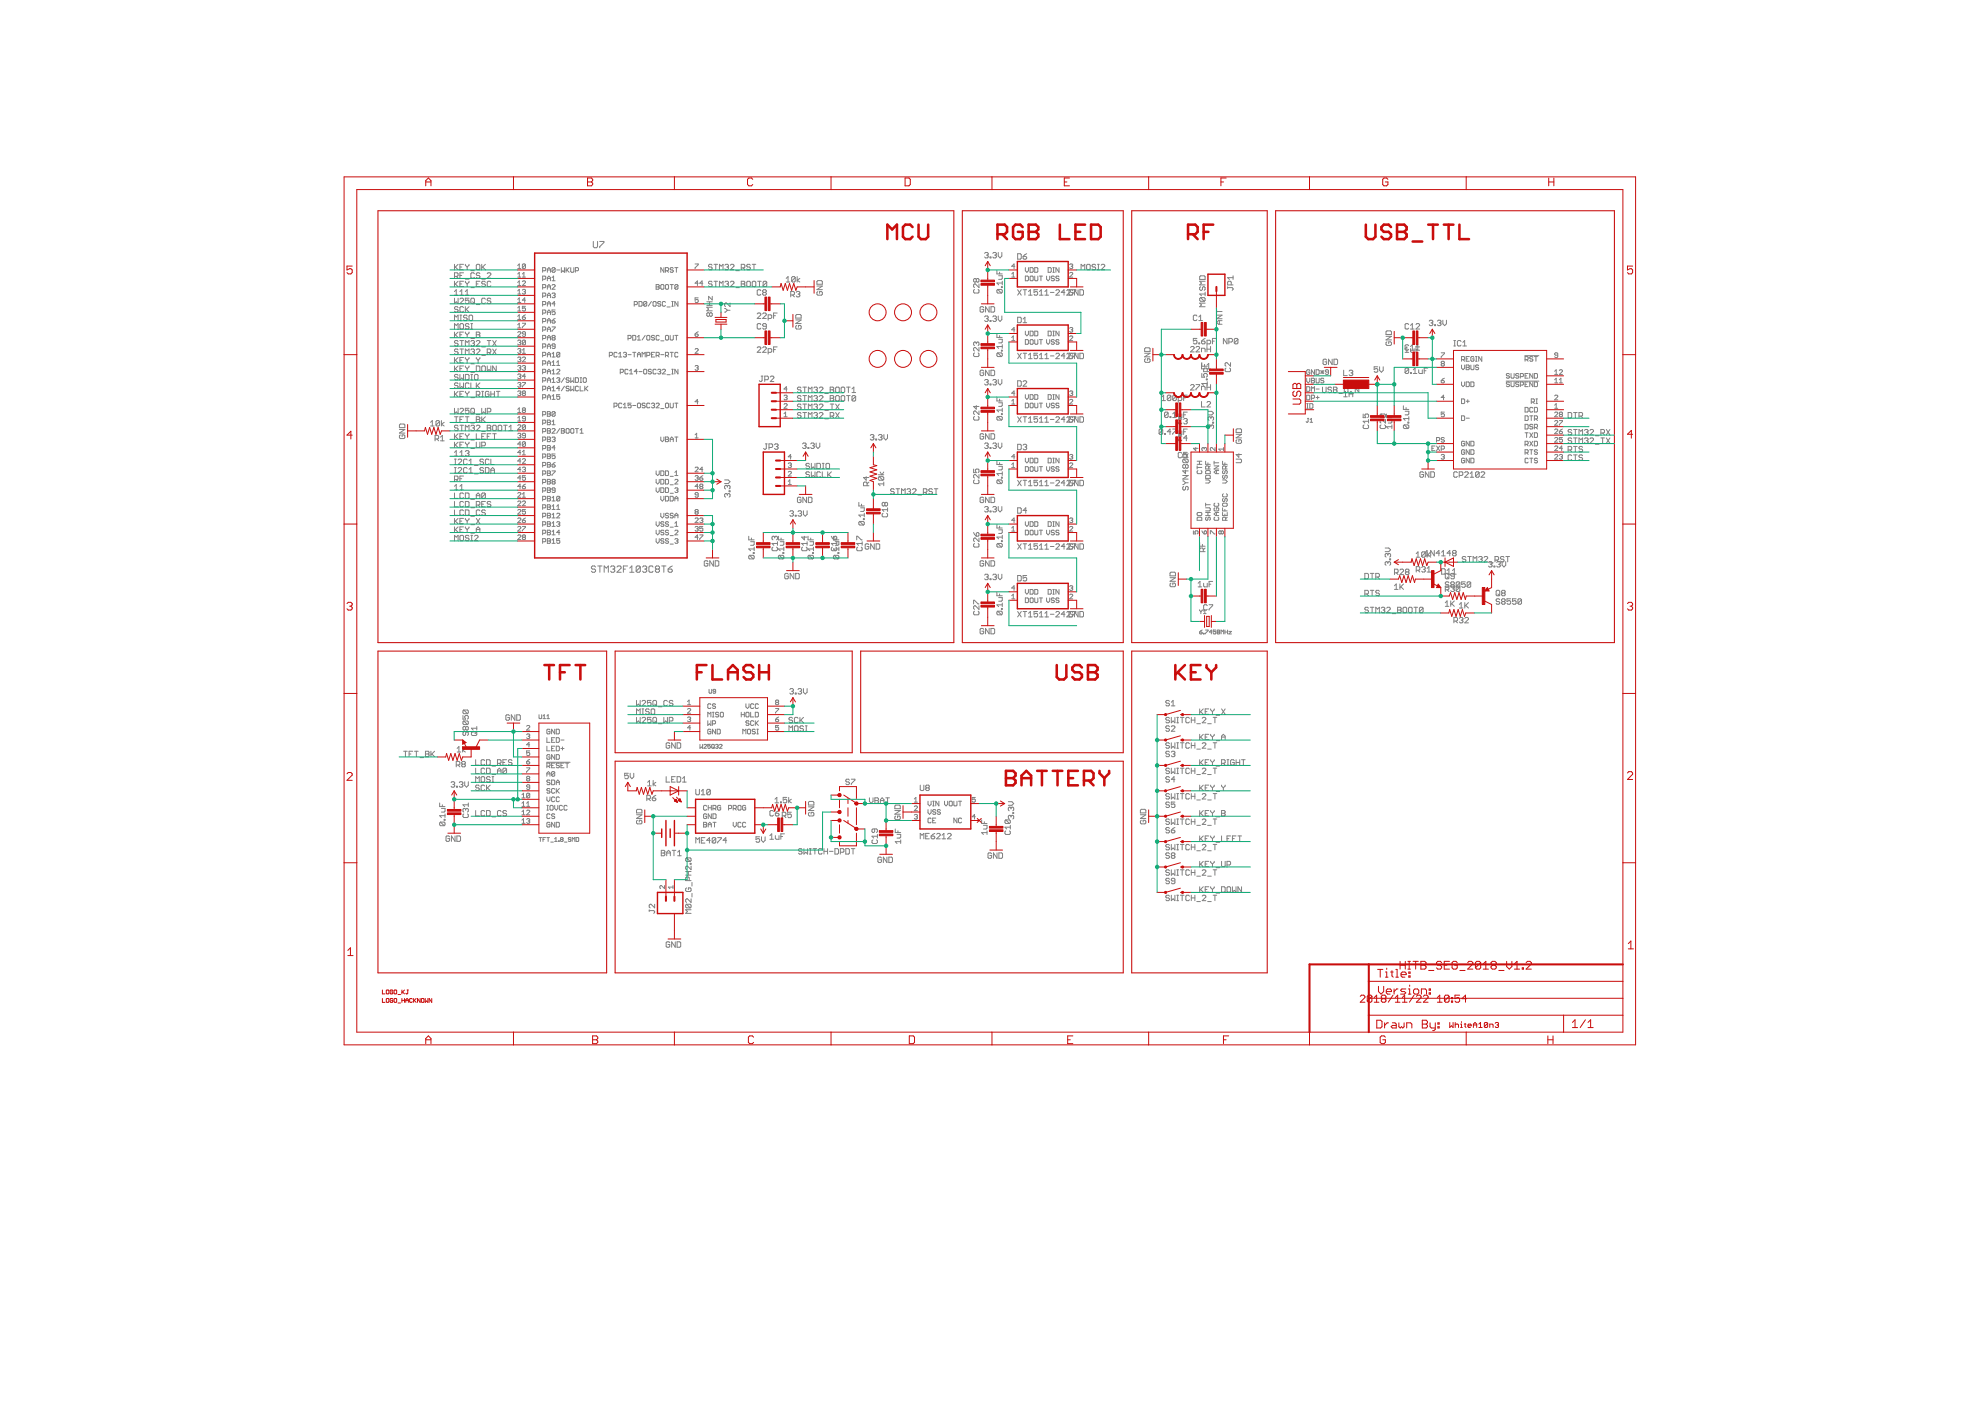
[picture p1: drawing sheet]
<svg xmlns="http://www.w3.org/2000/svg" width="594mm" height="420mm" viewBox="0 0 594 420" stroke-linecap="round" stroke-linejoin="round" font-family="sans-serif">
<g fill="none" stroke="#808080" stroke-width=".3">
<path d="M136.3 79.3v1.6M137.4 79.3l-1.1 1M139 79.3h-1.1v1.6h1.1M139.6 79.3v.2l.5 .6M140.7 79.3v.2l-.6 .6M143.1 79.3h.5l.3 .2v1.1l-.3 .3h-.5l-.3-.3v-1.1zM144.5 79.3v1.6M145.6 79.3l-1.1 1M155.3 79.6l.4-.4v1.4M157.6 79.4v.9l-.2 .3-.7-.3M157.6 79.4l-.7-.2-.2 .2v.9M157.6 79.4l-.9 .9"/>
<path d="M177.9 72.4v1.6l.3 .3h.7l.3-.3v-1.6M179.9 72.4h1.2v.3l-1.2 1.3v.3M208.4 79.2h1l-1 1.4M213.6 79.5l-.3-.2h-.6l-.2 .2 .2 .6h.6l.3 .2-.3 .6h-.6l-.2-.3M214.1 79.3h1.1M214.7 79.3v1.6M217.4 79.5l.3-.2h.5l.3 .2-.3 .6M219 79.5l.3-.2h.5l.3 .2v.3l-1.1 1.1h1.1M225 79.5l-.3-.2h-.5l-.3 .5 .3 .3h.5l.3 .5-.3 .3h-.5l-.3-.3M225.6 79.3h1.1M226.1 79.3v1.6M295.3 76l.2-.3h.6l.3 .3-.3 .5"/>
<path d="M295.8 76.5h.3M296.1 76.5l.3 .3-.3 .5h-.6l-.2-.2M296.9 77.1h.3v.2h-.3zM297.7 76l.3-.3h.5l.3 .3-.3 .5M298.3 76.5h.2M298.5 76.5l.3 .3-.3 .5h-.5l-.3-.2M299.4 75.7v1.1l.5 .5 .5-.5v-1.1M304.3 79.9h-.9l.7-.7v1.4M305.2 76.1h.8l.3 .3v1l-.3 .3h-.8zM306.8 76.9h.8l.3 .5-.3 .3h-.5l-.3-.3zM307.9 76.1l-1.1 .8M320.8 79.4l.7-.2 .2 .2-.2 .5"/>
<path d="M321.2 79.9h.3M321.5 79.9l.2 .2-.2 .5-.7-.3M325.9 79.5l.2-.2h.6l.2 .2v1.1l-.2 .3h-.6l-.2-.3zM328.6 79.5l-.3-.2h-.5l-.3 .2 .3 .6h.5l.3 .2-.3 .6h-.5l-.3-.3M329.1 79.3h.6M329.4 79.3v1.6M330.2 79.5l.3-.2h.5l.3 .2v.3l-1.1 1.1h1.1M136.3 82.9h.8l.3-.3v-.5l-.3-.3h-.8v1.6M136.3 88.5h1.1M136.3 87.4l.5-.5v1.6M136.3 84.3v1.7M136.3 89.4v1.7l.5-.6 .6 .6v-1.7"/>
<path d="M136.3 96.1v-1.6l.5 .6 .6-.6v1.6M136.3 98.7v-1.7l.5 .6 .6-.6v1.7M136.3 99.6v1.6M136.5 85.2l.9 .8M136.5 80.1l.9 .8M136.8 82.9l.6 .5M137.4 92.2l-.3-.2h-.6l-.2 .5 .2 .3h.6l.3 .5-.3 .3h-.6l-.2-.3M137.4 99.6l-1.1 1.1M137.4 84.3l-1.1 1.1M137.9 88.5h1.1M137.9 96.1h.6M137.9 94.5h.6"/>
<path d="M137.9 89.7l.3-.3h.5l.3 .3v.3l-1.1 1.1h1.1M137.9 85.2h.6M137.9 87.4l.6-.5v1.6M137.9 80.1h.6M137.9 82.6h.6M138.2 97h.5l.3 .3v1.1l-.3 .3h-.5l-.3-.3v-1.1zM138.2 94.5v1.6M139 99.6h-1.1v1.6h1.1M139 92.2l-.3-.2h-.5l-.3 .2v1.1l.3 .3h.5l.3-.3M139 84.3h-1.1v1.7h1.1M139 81.8h-1.1v1.6M139.6 88.5h1.1"/>
<path d="M139.6 83.7h1.1M139.6 84.3v.3l.5 .6M139.6 92v1.6M139.6 99.6v.3l.5 .5M139.6 87.4l.5-.5v1.6M139.8 92.8l.9 .8M140.1 94.8l-.3-.3h-.5l-.3 .6 .3 .2h.5l.3 .6-.3 .2h-.5l-.3-.2M140.1 80.1v.8M140.1 85.2v.8M140.7 97.3l-.3-.3h-.6l-.2 .6 .2 .3h.6l.3 .5-.3 .3h-.6l-.2-.3M140.7 94.8l.2-.3h.6l.2 .3v1.1l-.2 .2h-.6l-.2-.2zM140.7 89.4h-1.1v.8l.5-.2 .6 .2v.6l-.3 .3h-.6l-.2-.3"/>
<path d="M140.7 84.3v.3l-.6 .6M140.7 99.6v.3l-.6 .5M140.7 92l-1.1 1M141.2 98.7h.5M141.2 97h.5M141.2 86.3h1.1M141.2 81.2h1.1M141.5 89.4h.5l.3 .3v1.1l-.3 .3h-.5l-.3-.3v-1.1zM141.5 97v1.7M141.7 90.5l.6 .6M142.3 82.1l-.3-.3h-.5l-.3 .3v1.1l.3 .2h.5l.3-.2M142.8 99.6h.8l.3 .3-.3 .5 .3 .5-.3 .3h-.8z"/>
<path d="M142.8 85.2h.6M142.8 91.3h1.1M143.9 84.3h-1.1v1.7h1.1M143.9 82.1l-.3-.3h-.5l-.3 .6 .3 .2h.5l.3 .6-.3 .2h-.5l-.3-.2M144.5 83.7h1.1M144.7 80.1l.9 .8M145.6 84.6l-.3-.3h-.6l-.2 .6 .2 .3h.6l.3 .5-.3 .3h-.6l-.2-.3M145.6 89.7l-.3-.3h-.6l-.2 .3v1.1l.2 .3h.6l.3-.3M146.1 82.1l.3-.3h.5l.3 .3v.3l-1.1 1h1.1M147.2 84.6l-.3-.3h-.5l-.3 .3v1.1l.3 .3h.5l.3-.3M147.2 89.7l-.3-.3h-.5l-.3 .6 .3 .2h.5l.3 .6-.3 .3h-.5l-.3-.3M155.3 97.4l.4-.5v1.4"/>
<path d="M155.3 88.2h.9M155.3 82.2l.4-.5v1.4M155.3 84.7l.4-.5v1.4M155.3 87.2l.4-.4v1.4M155.3 89.8l.4-.5v1.4M155.3 92.3l.4-.4v1.4M155.3 94.9l.4-.5v1.4M155.3 80.6h.9M155.3 83.1h.9M155.3 85.6h.9M155.3 90.7h.9M155.3 93.3h.9"/>
<path d="M155.3 95.8h.9M155.3 98.3h.9M155.3 99.7l.2-.2 .7 .2-.9 1.2h.9M156.7 87l.7-.2 .2 .2-.2 .5M156.7 95.1h.7l.2 .5-.7 .2zM156.7 96.9h.9l-.9 1.4M156.7 84.5l.2-.3 .7 .3-.9 1.1h.9M156.7 83.1h.9M156.7 82.2l.4-.5v1.4M157.1 87.5h.3M157.4 87.5l.2 .2-.2 .5-.7-.3M157.6 91.9h-.9v.7l.4-.3 .5 .3-.2 .7-.7-.3"/>
<path d="M157.6 90h-.9l.7-.7v1.4M157.6 94.4l-.9 .7M162.7 96.4h.7l.3-.7-.3-.2h-.7v1.4M162.7 93.9h.7l.3-.7-.3-.2h-.7v1.4M162.7 91.4h.7l.3-.7-.3-.3h-.7v1.4M162.7 88.8h.7l.3-.7-.3-.2h-.7v1.4M162.7 83.7h.7l.3-.7-.3-.2h-.7v1.4M162.7 81.2h.7l.3-.7-.3-.2h-.7v1.4M162.7 86.3h.7l.3-.7-.3-.3h-.7v1.4M162.7 99h.7l.3-.7-.3-.3h-.7v1.4M164.1 86.7v-.9l.5-.5 .5 .5v.9M164.1 96.9v-.9l.5-.5 .5 .5v.9"/>
<path d="M164.1 81.7v-1l.5-.4 .5 .4v1M164.1 84.2v-.9l.5-.5 .5 .5v.9M164.1 89.3v-1l.5-.4 .5 .4v1M164.1 91.8v-.9l.5-.5 .5 .5v.9M164.1 94.4v-1l.5-.4 .5 .4v1M164.1 99.4v-.9l.5-.5 .5 .5v.9M164.1 81h1M164.1 83.5h1M164.1 86h1M164.1 88.6h1M164.1 91.1h1M164.1 93.7h1"/>
<path d="M164.1 96.2h1M164.1 98.7h1M165.5 84.2h1M165.5 88.1l.7-.2 .3 .2-.3 .5M165.5 96.2h.7l.3 .5-.7 .2zM165.5 98h1l-1 1.4M165.5 85.6l.3-.3 .7 .3-1 1.1h1M165.5 83.3l.5-.5v1.4M166 88.6h.2M166.2 88.6l.3 .2-.3 .5-.7-.3M166.5 93h-1v.7l.5-.3 .5 .3-.3 .7-.7-.3M166.5 80.5l-.7-.2-.3 .2v.9"/>
<path d="M166.5 80.5v.9l-.3 .3-.7-.3M166.5 80.5l-1 .9M166.5 91.1h-1l.7-.7v1.4M166.5 95.5l-1 .7M166.9 81h1M168.3 80.3v1.4l.5-.5 .5 .5v-1.4M169.8 80.3v1.4M170 81l.7 .7M170.7 80.3l-.9 .9M171.2 80.3v1.1l.2 .3 .7-.3v-1.1M172.6 81.2h.6l.3-.7-.3-.2h-.6v1.4M190.2 91.4h.7l.2-.7-.2-.3h-.7v1.4"/>
<path d="M191.6 90.4h.7l.3 .3v.9l-.3 .2h-.7zM194 90.7v.9l-.3 .2-.7-.2M194 90.7l-.7-.3-.3 .3v.9M194 90.7l-1 .9M195.3 90.4l-.9 1.4M195.8 90.7l.3-.3 .7 .3v.9l-.3 .2-.7-.2zM196.8 85.3h.7l.2 .3-.2 .4 .2 .5-.2 .2h-.7zM196.8 86h.7M198.2 90.7l-.3-.3-.7 .3 .3 .4 .7 .3-.3 .4-.7-.2M198.2 85.6l.2-.3 .7 .3v.9l-.2 .2-.7-.2zM199.1 80.3v1.4l-.9-1.4v1.4M199.6 85.6l.2-.3 .7 .3v.9l-.2 .2-.7-.2z"/>
<path d="M199.6 81.2h.7l.2-.7-.2-.2h-.7v1.4M199.6 90.7l-.3-.3-.7 .3v.9l.3 .2 .7-.2M200 81.2l.5 .5M200 92.1h1M201 85.3h.9M201.4 85.3v1.4M201.4 90.4h.5M201.4 91.8h.5M201.7 90.4v1.4M201.9 80.5l-.7-.2-.2 .4 .7 .3 .2 .4-.2 .3-.7-.3M202.4 80.3h.9M202.8 80.3v1.4"/>
<path d="M203.3 85.6v.9l-.2 .2-.7-.2M203.3 90.4v1.4l-.9-1.4v1.4M203.3 85.6l-.2-.3-.7 .3v.9M203.3 85.6l-.9 .9M209.4 89.3h-1v.7l.7-.2 .3 .7-.3 .2-.7-.2M209.4 84.9h-1l.7-.7v1.4M209.4 99.5l-1 .7M210.8 84.9h-1l.7-.7v1.4M212 91.6h1.6M212 90.5h1.6M212.8 94l-.3-.2-.5 .2v.6l.2 .3 .6-.3M212.8 94l.2-.2 .6 .2v.6l-.3 .3-.5-.3"/>
<path d="M212.8 90.5v1.1M212.8 94v.6M213.6 84.6l-.3-.3h-.6l-.2 .3 .2 .6h.6l.3 .2-.3 .6h-.6l-.2-.3M213.6 88.9v1.1l-1.1-1.1v1.1M213.6 92.1h-1.6l.5 .6-.5 .5h1.6M214.1 84.3h1.1M214.7 84.3v1.7M215.8 86v-1.7l.5 .6 .5-.6v1.7M215.8 80.9v-1.6l.5 .5 .5-.5v1.6M217.3 92.5l.8 .5M217.4 84.6l.3-.3h.5l.3 .3-.3 .6M217.9 85.2h.3"/>
<path d="M217.9 80.1h.3M218.1 93l-.5 .6h-.3M218.1 93h.8M218.2 85.2l.3 .2-.3 .6h-.5l-.3-.3M218.2 80.1l.3 .2-.3 .6h-.5l-.3-.3M218.9 90.9v1l-1.1-1h-.2l-.3 .2v.6l.3 .2M219 84.6l.3-.3h.5l.3 .3v.3l-1.1 1.1h1.1M220.7 86.3h1M220.7 81.2h1M222.3 84.3h.8l.3 .3-.3 .6 .3 .5-.3 .3h-.8zM222.3 80.3h.8l.3-.2v-.6l-.3-.2h-.8v1.6M222.3 85.2h.8"/>
<path d="M222.8 80.3l.6 .6M224.2 84.3h.5l.3 .3v1.1l-.3 .3h-.5l-.3-.3v-1.1zM225.6 84.6l.2-.3h.6l.3 .3v1.1l-.3 .3h-.6l-.2-.3zM227.1 94.1l.3-.2h.5l.3 .2v.3l-1.1 1.1h1.1M227.2 84.3h1.1M227.8 84.3v1.7M228.2 87.2l-.3-.3h-.5l-.3 .3v1l.3 .3h.5l.3-.3M228.2 97.3l-.3-.3h-.5l-.3 .3v1.1l.3 .3h.5l.3-.3M228.7 94.1l.3-.2h.5l.3 .2v.3l-1.1 1.1h1.1M229 87.7l-.3 .3 .3 .5h.5l.3-.3-.3-.5M229 87.7l-.3-.3 .3-.5h.5l.3 .3-.3 .5M229 87.7h.5"/>
<path d="M229.8 97.9h-.8l-.3-.3 .3-.6h.5l.3 .3v1.1l-.3 .3h-.5l-.3-.3M229.9 84.6v1.1l-.2 .3h-.6l-.2-.3M229.9 84.6l-.2-.3h-.6l-.2 .3v1.1M229.9 84.6l-1 1.1M230.4 95.5h.8l.2-.3v-.5l-.2-.3h-.8v1.6M232 94.7h.5M233.1 93.9h-1.1v1.6M235.8 83.5l.5-.5v1.6M235.8 84.6h1.1M237.1 88.5h.9l.2-.3v-.5l-.2-.3h-.9v1.6M237.7 88.5l.5 .5M238.5 83.2v1.1l-.3 .3h-.5l-.3-.3"/>
<path d="M238.5 83.2l-.3-.2h-.5l-.3 .2v1.1M238.5 83.2l-1.1 1.1M238.6 95.9h1.7l-1.7 1.1h1.7M238.8 87.7l.2-.3h.6l.3 .3-.3 .5M238.9 97.6l-.3 .3v.5l.3 .3h1.1l.3-.3v-.5l-.3-.3h-.6v.5M238.9 94.3h1.1l.3 .3v.8h-1.7v-.8zM239.1 83v1.6M239.3 88.2h.3M239.6 88.2l.3 .3-.3 .5h-.6l-.2-.2M239.9 83.5l-.8 .5 .8 .6M245 85.8h1.6l-1.6 1.1h1.6M245.3 87.4l-.3 .3v.5l.3 .3h1l.3-.3v-.5l-.3-.3h-.5v.6"/>
<path d="M245.3 84.2h1l.3 .2v.8h-1.6v-.8zM292.2 86.8l-.2 .3v.5l.2 .3h1.1l.3-.3v-.5l-.3-.3M292.8 83.8l-.3-.3-.5 .3v.5l.2 .3 .6-.3M292.8 83.8l.3-.3 .5 .3v.5l-.3 .3-.5-.3M292.8 83.8v.5M293.6 85.2v1l-1.1-1h-.3l-.2 .2v.6l.2 .2M295 92.2l-.3-.2h-.5l-.3 .2v1.1l.3 .3h.5l.3-.3v-.5h-.6M295.3 95l.2-.2h.6l.3 .2-.3 .6M295.8 95.6h.3M296.1 95.6l.3 .2-.3 .6h-.6l-.2-.3M296.6 92v1.6l-1-1.6v1.6M296.9 96.1h.3v.3h-.3z"/>
<path d="M297.2 92h.8l.3 .2v1.1l-.3 .3h-.8zM297.7 95l.3-.2h.5l.3 .2-.3 .6M298.3 95.6h.2M298.5 95.6l.3 .2-.3 .6h-.5l-.3-.3M299 81.1v1h1.6M299.2 86.8l-.2 .3v.5l.2 .3h1.1M299.2 86.8h1.1l.3 .3v.5l-.3 .3M299.2 86.8l1.1 1.1M299.4 94.8v1l.5 .6 .5-.6v-1M299.5 82.7h1.1v.8l-.3 .3h-.8M299.8 81.6v.5M300.3 86h.3v.2h-.3z"/>
<path d="M300.6 84.3v1.1M300.6 84.9h-1.6l.5 .5M303.4 83.1h.9M303.4 82.2l.5-.5v1.4M304.3 98.9h-.9l.7-.7v1.4M305.2 86.9l1.1 1.6M305.2 95.1h.8l.3 .3v1.1l-.3 .3h-.8zM306.3 86.9l-1.1 1.6M306.8 86.9h1.1M306.8 95.7l.6-.6v1.7M306.8 96.8h1.1M307.4 86.9v1.6"/>
<path d="M307.5 82.8h.7l.2 .2v1l-.2 .2h-.7zM307.5 80.3v.9l.5 .5 .4-.5v-.9M307.5 99.3v.9l.5 .5 .4-.5v-.9M308.4 88.5h1.1M308.4 87.4l.6-.5v1.6M308.9 80.3h.7l.2 .2v.9l-.2 .3h-.7zM308.9 99.3h.7l.2 .2v1l-.2 .2h-.7zM309.1 82.8l.7 .2v1l-.2 .2-.7-.2v-1zM310.3 82.8v1.2l.2 .2 .7-.2v-1.2M310.3 80.3h.7l.2 .2v.9l-.2 .3h-.7zM310.3 99.3h.7l.2 .2v1l-.2 .2h-.7zM311.2 86.9h-1.1v.8l.8-.3 .3 .3v.5l-.3 .3h-.6l-.2-.3"/>
<path d="M311.7 82.8h.9M311.7 88.5h1.1M311.7 87.4l.6-.5v1.6M312.2 82.8v1.4M313.4 88.5h1.1M313.4 87.4l.5-.5v1.6M313.9 82.8v.9l.4 .5 .5-.5v-.9M314.3 80.3h.7l.3 .2v.9l-.3 .3h-.7zM314.3 99.3h.7l.3 .2v1l-.3 .2h-.7zM315 87.7h1.1M315.7 80.3h.5M315.7 81.7h.5"/>
<path d="M315.7 99.3h.5M316 80.3v1.4M316 99.3v1.4M316.2 83l-.7-.2-.2 .5 .7 .2 .2 .5-.2 .2-.7-.2M316.6 87.2l.3-.3h.5l.3 .3v.2l-1.1 1.1h1.1M317.6 83l-.2-.2-.7 .2 .2 .5 .7 .2-.2 .5-.7-.2M317.6 80.3v1.4l-.9-1.4v1.4M317.6 99.3v1.4l-.9-1.4v1.4M319.4 87.7h-1.1l.8-.8v1.6M319.9 87.2l.3-.3h.5l.3 .3v.2l-1.1 1.1h1.5l.3-.3v-.5h-.6M320.8 81.9l.2-.2 .7 .2-.9 1.2h.9M320.8 98.4l.7-.2 .2 .2-.2 .5"/>
<path d="M321.2 98.9h.3M321.5 98.9l.2 .2-.2 .5-.7-.2M321.5 86.9h1.1v.3l-1.1 1v.3M321.7 87.2l-.3-.3h-.6l-.2 .3v1l.2 .3M323.3 86.9v1.6l-1.1-1.6v1.6M323.8 86.9h.9l.2 .3v1l-.2 .3h-.9zM324.2 80.9v-1.6l.6 .5 .5-.5v1.6M329.1 80.9h.6M358.9 94.8l-.2-.3h-.6l-.2 .3v1.1l.2 .2h.6l.2-.2M359.5 96.1h1.1M359.5 95.1l.5-.6v1.6M360 82.7h1.1l.3 .3v.8h-1.6v-.8z"/>
<path d="M360 86l-.2 .3v.5l.2 .3 .6-.3v-.5l.2-.3 .6 .3v.5l-.3 .3M360 89.3l-.2 .2v.6l.2 .3h1.1M360 89.3h1.1l.3 .2v.6l-.3 .3M360 89.3l1.1 1.1M361.4 87.6v1.1M361.4 90.9h-1.6l.5 .5-.5 .6h1.6M361.4 88.2h-1.6l.5 .5M361.4 84.3h-1.6l.5 .6-.5 .5h1.6M364.8 94.5h1.7l-1.7 1.1h1.7M364.8 92.9v1.1M364.8 93.4h1.7M365.7 96.2v1"/>
<path d="M366.5 96.2h-1.1l-.6 .5 .6 .5h1.1M368.2 86.3h1.3l.3 .2-.3 .6M368.2 86v.5M369.2 85.4v-.8l-.2-.3h-.6l-.2 .3v.8h1.6M369.8 82.7v1.1M369.8 83.3h-1.6l.5 .5M415.9 99.2h1.1l.3 .3v.8h-1.7v-.8zM422.4 97.3l-.2-.3h-.6l-.2 .3v1.1l.2 .3h.6l.2-.3M423 98.7h1.1M423 97.6l.5-.6v1.7M424.6 97.3l.3-.3h.5l.3 .3v.3l-1.1 1.1h1.1M428.6 96.3l.3-.3h.5l.3 .3-.3 .5"/>
<path d="M429.1 96.8h.3M429.4 96.8l.3 .3-.3 .6h-.5l-.3-.3M430.2 97.4h.3v.3h-.3zM431.1 96.3l.2-.3h.6l.2 .3-.2 .5M431.6 96.8h.3M431.9 96.8l.2 .3-.2 .6h-.6l-.2-.3M432.7 96v1.1l.5 .6 .6-.6v-1.1M136.3 107.2v1.6M136.3 109.7v1.7M136.3 117.4v1.6M136.5 108l.9 .8M136.5 110.6l.9 .8"/>
<path d="M136.5 118.2l.9 .8M136.5 100.4l.9 .8M137.4 112.6l-.3-.3h-.6l-.2 .5 .2 .3h.6l.3 .5-.3 .3h-.6l-.2-.3M137.4 104.9l-.3-.2h-.6l-.2 .5 .2 .3h.6l.3 .5-.3 .3h-.6l-.2-.3M137.4 107.2l-1.1 1.1M137.4 115.1l-.3-.3h-.6l-.2 .6 .2 .2h.6l.3 .6-.3 .3h-.6l-.2-.3M137.4 109.7l-1.1 1.1M137.4 117.4l-1.1 1M137.4 102.4l-.3-.3h-.6l-.2 .6 .2 .2h.6l.3 .6-.3 .3h-.6l-.2-.3M137.9 118.2h.6M137.9 110.6h.6M137.9 112.3v1.6l.6-.5 .5 .5v-1.6"/>
<path d="M137.9 102.1h1.1M137.9 114.8v1.7l.6-.6 .5 .6v-1.7M137.9 104.7h1.1M137.9 108h.6M137.9 100.4h.6M138.5 102.1v1.7M138.5 104.7v1.6M139 117.4h-1.1v1.6h1.1M139 109.7h-1.1v1.7h1.1M139 107.2h-1.1v1.6h1.1M139.6 112.3h.8l.3 .3v1l-.3 .3h-.8zM139.6 103.8v-1.7l.5 .6 .6-.6v1.7"/>
<path d="M139.6 106.3v-1.6l.5 .5 .6-.5v1.6M139.6 107.2v.3l.5 .5M139.6 109.7v.3l.5 .6M139.6 117.4v.2l.5 .6M140.1 100.4v.8M140.1 108v.8M140.1 110.6v.8M140.1 118.2v.8M140.7 115.1l-.3-.3h-.6l-.2 .3v1.1l.2 .3h.6l.3-.3M140.7 107.2v.3l-.6 .5M140.7 109.7v.3l-.6 .6M140.7 117.4v.2l-.6 .6"/>
<path d="M141.2 113.9h.5M141.2 101.5h1.1M141.2 119.3h1.1M141.2 111.7h1.1M141.2 104.9l.3-.2h.5l.3 .2-.3 .6M141.2 102.4l.3-.3h.5l.3 .3-.3 .5M141.2 112.3h.5M141.2 109.1h1.1M141.2 114.8v1.7h1.1M141.5 112.3v1.6M141.7 102.9h.3M141.7 105.5h.3"/>
<path d="M142 102.9l.3 .3-.3 .6h-.5l-.3-.3M142 105.5l.3 .2-.3 .6h-.5l-.3-.3M142.3 112.6l.3-.3h.5l.3 .3v1l-.3 .3h-.5l-.3-.3zM142.8 109.7h.8l.3 .3v1.1l-.3 .3h-.8zM142.8 104.9l.3-.2h.5l.3 .2v.3l-1.1 1.1h1.1M142.8 118.4h.8l.3-.2v-.6l-.3-.2h-.8v1.6M142.8 102.4l.3-.3h.5l.3 .3v.3l-1.1 1.1h1.1M142.8 107.2v.3l.6 .5M142.8 114.8v1.7M142.8 100.4h.8M143.1 115.6l.8 .9M143.4 118.4l.5 .6"/>
<path d="M143.4 108v.8M143.9 114.8l-1.1 1.1M143.9 107.2v.3l-.5 .5M144.5 104h1.1M144.5 110l.2-.3h.6l.3 .3v1.1l-.3 .3h-.6l-.2-.3zM144.5 119h.5M144.5 106.6h1.1M144.5 117.4h.5M144.7 117.4v1.6M146.1 105.7h.8l.3-.2v-.6l-.3-.2h-.8v1.6M146.1 102.1h1.1M146.1 109.7v1.7l.5-.6 .6 .6v-1.7"/>
<path d="M146.6 105.7l.6 .6M146.6 117.6l-.2-.2h-.6l-.2 .2v1.1l.2 .3h.6l.2-.3v-.5h-.5M146.6 102.1v1.7M147.2 118.2h1.1M147.2 117.4v1.6M147.7 102.1l1.1 1.7M147.7 104.7l1.1 1.6M148.3 117.4v1.6M148.8 102.1l-1.1 1.7M148.8 104.7l-1.1 1.6M148.8 109.7v1.7l-1.1-1.7v1.7M148.8 117.4h1.1"/>
<path d="M149.4 117.4v1.6M155.3 102.3l.2-.3h.5l.2 .3-.2 .4M155.3 104.8l.7-.3 .2 .3-.2 .5M155.3 107.3l.7-.2 .2 .2-.2 .5M155.3 109.9l.7-.3 .2 .3-.2 .4M155.3 112.4l.7-.2 .2 .2-.2 .5M155.3 114.9l.7-.2 .2 .2-.2 .5M155.3 117.5l.7-.3 .2 .3-.2 .4M155.7 105.3h.3M155.7 112.9h.3M155.7 102.7h.3M155.7 107.8h.3"/>
<path d="M155.7 110.3h.3M155.7 115.4h.3M155.7 117.9h.3M156 115.4l.2 .2-.2 .5-.7-.2M156 105.3l.2 .2-.2 .5-.7-.3M156 102.7l.2 .3-.2 .4-.7-.2M156 110.3l.2 .3-.2 .4h-.5l-.2-.2M156 107.8l.2 .2-.2 .5-.7-.2M156 112.9l.2 .2-.2 .5-.7-.3M156 117.9l.2 .3-.2 .4-.7-.2M156.7 106h.9M156.7 107.3l.2-.2 .7 .2-.9 1.2h.9"/>
<path d="M156.7 114.7h.9l-.9 1.4M156.7 109.9l.7-.3 .2 .3-.2 .4M156.7 105l.4-.5v1.5M156.9 117.9l-.2-.2 .2-.5 .7 .3-.2 .4M156.9 117.9l-.2 .3 .2 .4 .7-.2-.2-.5M156.9 117.9h.5M157.1 110.3h.3M157.4 110.3l.2 .3-.2 .4h-.5l-.2-.2M157.6 102.3l-.2-.3h-.5l-.2 .3v.9M157.6 100.2h-.7l-.2-.3 .2-.4 .7 .2v.9l-.2 .3-.7-.3M157.6 112.9h-.9l.7-.7v1.4M157.6 102.3v.9l-.2 .2-.7-.2"/>
<path d="M157.6 102.3l-.9 .9M162.7 101.5h.7l.3-.7-.3-.2h-.7v1.4M162.7 104.1h.7l.3-.7-.3-.3h-.7v1.4M162.7 116.8h.7l.3-.7-.3-.3h-.7v1.4M162.7 119.3h.7l.3-.7-.3-.2h-.7v1.4M162.7 106.6h.7l.3-.7-.3-.2h-.7v1.4M162.7 111.7h.7l.3-.7-.3-.3h-.7v1.4M162.7 109.1h.7l.3-.7-.3-.2h-.7v1.4M162.7 114.2h.7l.3-.7-.3-.2h-.7v1.4M164.1 119.1h1M164.1 102v-1l.5-.4 .5 .4v1M164.1 107.1v-1l.5-.4 .5 .4v1"/>
<path d="M164.1 109.6v-.9l.5-.5 .5 .5v.9M164.1 112.1v-.9l.5-.5 .5 .5v.9M164.1 104.5v-.9l.5-.5 .5 .5v.9M164.1 114.7v-1l.5-.4 .5 .4v1M164.1 117.2v-.9l.5-.5 .5 .5v.9M164.1 119.8v-1l.5-.4 .5 .4v1M164.1 101.3h1M164.1 103.8h1M164.1 106.4h1M164.1 108.9h1M164.1 111.4h1M164.1 114h1"/>
<path d="M164.1 116.5h1M165.5 106.1l.5-.4v1.4M165.5 108.7l.5-.5v1.4M165.5 111.2l.5-.5v1.4M165.5 113.7l.5-.4v1.4M165.5 116.3l.5-.5v1.4M165.5 118.8l.5-.4v1.4M165.5 107.1h1M165.5 109.6h1M165.5 112.1h1M165.5 114.7h1M165.5 117.2h1"/>
<path d="M165.5 119.8h1M165.8 101.3l-.3 .2 .3 .5 .7-.3-.3-.4M165.8 101.3l-.3-.3 .3-.4 .7 .2-.3 .5M165.8 101.3h.4M166.5 103.8h-.7l-.3-.2 .3-.5 .7 .3v.9l-.3 .2-.7-.2M166.9 111l.3-.3 .7 .3-1 1.1h1M166.9 113.5l.7-.2 .3 .2-.3 .5M166.9 109.6h1M166.9 108.7l.5-.5v1.4M167.4 114h.2M167.6 114l.3 .2-.3 .5-.7-.3M167.9 105.9l-.3-.2-.7 .2v.9"/>
<path d="M167.9 105.9v.9l-.3 .3-.7-.3M167.9 118.4h-1v.7l.5-.3 .5 .3-.3 .7-.7-.3M167.9 105.9l-1 .9M167.9 116.5h-1l.7-.7v1.4M169.3 113.3l-1 1.4M169.3 115.8l-1 1.4M170.7 116.1l-.2-.3-.7 .3 .2 .4 .7 .3-.2 .4-.7-.2M170.7 113.5l-.2-.2-.7 .2 .2 .5 .7 .2-.2 .5-.7-.3M171.2 113.3v1.4l.4-.5 .5 .5v-1.4M171.2 115.8v1.4l.4-.4 .5 .4v-1.4M172.6 113.3h.6l.3 .2v.9l-.3 .3h-.6zM173.5 116.1l-.3-.3-.6 .3v.9l.2 .2 .7-.2"/>
<path d="M174 113.3h.4M174 114.7h.4M174 115.8v1.4h.9M174.2 113.3v1.4M174.9 113.5l.2-.2 .7 .2v.9l-.2 .3-.7-.3zM175.4 115.8v1.4M175.6 116.5l.7 .7M176.3 115.8l-.9 1M182.7 106.6h.7l.3-.7-.3-.2h-.7v1.4M185.1 105.9l-.3-.2-.7 .2v.9l.3 .3 .7-.3M185.5 107.1h1M185.5 106.1l.5-.4v1.4"/>
<path d="M186 111.7h.7l.2-.3-.2-.7h-.7v1.4M186.9 105.9l.7-.2 .3 .2-.3 .5M187.4 106.4h.2M187.6 106.4l.3 .2-.3 .5-.7-.3M188.3 101.5h.7l.3-.2-.3-.7h-.7v1.4M188.3 106.4h1M188.3 111l-.2-.3-.7 .3v.9l.2 .2 .7-.2M188.8 112.1h.9M188.8 111.2l.5-.5v1.4M189.7 105.7h1M189.7 100.6h.7l.3 .2v.9l-.3 .3h-.7zM190.2 105.7v1.4"/>
<path d="M191.1 111.4h-.9l.7-.7v1.4M191.2 107.1v-1l.4-.4 .5 .4v1M191.2 102h.9M191.2 106.4h.9M191.2 101l.4-.4v1.4M191.6 111.4h1M192.6 107.1v-1.4l.4 .4 .5-.4v1.4M193.3 110.7l.7 .3v.9l-.3 .2-.7-.2v-.9zM193.5 100.6l-.9 1.4M194 106.6h.6l.3-.2-.3-.7h-.6v1.4M194.2 100.6l.7 .2v.9l-.3 .3-.6-.3v-.9zM195.3 111l-.2-.3-.7 .3 .2 .4 .7 .3-.2 .4-.7-.2"/>
<path d="M195.4 106.4h.4M196.3 105.7h-.9v1.4h.9M196.3 100.8l-.2-.2-.7 .2 .2 .5 .7 .2-.2 .5-.7-.3M196.8 111l-.3-.3-.7 .3v.9l.3 .2 .7-.2M196.8 106.6h.7l.2-.2-.2-.7h-.7v1.4M197.2 111l.7-.3 .3 .3-.3 .4M197.2 106.6l.5 .5M197.7 100.8l-.2-.2-.7 .2v.9l.2 .3 .7-.3M197.7 111.4h.2M197.9 111.4l.3 .3-.3 .4-.7-.2M198.2 106.4h.9M198.2 102.2h.9"/>
<path d="M198.6 111l.3-.3 .7 .3-1 1.1h1M199.6 106.6h.7l.2-.7-.2-.2h-.7v1.4M199.6 100.8l.2-.2 .7 .2v.9l-.2 .3-.7-.3zM200 106.6l.5 .5M200 112.4h1M201 105.7h.9M201 100.6v1.1l.2 .3 .7-.3v-1.1M201.4 105.7v1.4M201.4 110.7h.5M201.4 112.1h.5M201.7 110.7v1.4M202.4 100.6h.9"/>
<path d="M202.8 100.6v1.4M203.3 105.9l-.2-.2-.7 .2v.9l.2 .3 .7-.3M203.3 110.7v1.4l-.9-1.4v1.4M208.4 104.8l.3-.3 .7 .3-1 1.2h1M208.4 100.2h.7l.3 .4-.7 .3zM208.4 109.9l.7-.3 .3 .3-.3 .4M208.9 110.3h.2M209.1 110.3l.3 .3-.3 .4h-.4l-.3-.2M227.1 104.3l.3-.3h.5l.3 .3v.3l-1.1 1.1h1.1M228.3 112.8h.5M228.5 112.8v1.4l-.2 .2-.6-.2M228.7 104.3l.3-.3h.5l.3 .3v.3l-1.1 1.1h1.1"/>
<path d="M229.3 113.9h.9l.2-.3v-.5l-.2-.3h-.9v1.6M230.4 105.7h.8l.2-.3v-.6l-.2-.2h-.8v1.6M231 113.1l.3-.3h.5l.3 .3v.2l-1.1 1.1h1.1M232 104.8h.5M233.1 104h-1.1v1.7M235.1 118.7l.7-.2 .3 .2-.3 .5M235.6 119.2h.2M235.8 119.2l.3 .2-.3 .5-.7-.2M236.1 116.7h-1l.7-.7v1.4M240.2 118.9l-.3-.3h-.5l-.3 .6 .3 .2h.5l.3 .6-.3 .3h-.5l-.3-.3M240.2 116.4l-.3-.3h-.5l-.3 .5 .3 .3h.5l.3 .6-.3 .2h-.5l-.3-.2M240.8 116.1h1.1"/>
<path d="M240.8 118.6h1.1M241.3 116.1v1.6M241.3 118.6v1.7M242.4 117.7v-1.6l.6 .5 .5-.5v1.6M244.1 116.4l.2-.3h.6l.2 .3-.2 .5M244.1 118.9l.2-.3h.6l.2 .3-.2 .5M244.6 119.4h.3M244.6 116.9h.3M244.9 119.4l.2 .3-.2 .6h-.6l-.2-.3M244.9 116.9l.2 .3-.2 .5h-.6l-.2-.2M245.7 116.4l.3-.3h.5l.3 .3v.2l-1.1 1.1h1.1M245.7 118.9l.3-.3h.5l.3 .3v.3l-1.1 1.1h1.1"/>
<path d="M247.3 118h1.1M249 116.1h.8l.2 .3-.2 .5 .2 .6-.2 .2h-.8zM249 118.6h.8l.2 .3-.2 .5 .2 .6-.2 .3h-.8zM249 119.4h.8M249 116.9h.8M250.6 116.4l.3-.3h.5l.3 .3v1.1l-.3 .2h-.5l-.3-.2zM250.6 118.9l.3-.3h.5l.3 .3v1.1l-.3 .3h-.5l-.3-.3zM252.2 118.9l.3-.3h.5l.3 .3v1.1l-.3 .3h-.5l-.3-.3zM252.5 116.1h.5l.3 .3v1.1l-.3 .2h-.5l-.3-.2v-1.1zM253.9 116.1h1.1M253.9 118.6h1.1M254.4 116.1v1.6"/>
<path d="M254.4 118.6v1.7M255.5 117.7h1.1M255.5 116.6l.6-.5v1.6M256.6 118.9v1.1l-.3 .3h-.5l-.3-.3M256.6 118.9l-.3-.3h-.5l-.3 .3v1.1M256.6 118.9l-1.1 1.1M292.2 105.8l-.2 .3v.6l.2 .2h1.1l.3-.2v-.6l-.3-.3M292.8 102.8l-.3-.2-.5 .2v.6l.2 .3M292.8 102.8l.3-.2 .5 .2v.6l-.3 .3M292.8 102.8v.3M293.6 104.2v1.1l-1.1-1.1h-.3l-.2 .3v.5l.2 .3M295 111.3l-.3-.3h-.5l-.3 .3v1.1l.3 .2h.5l.3-.2v-.6h-.6"/>
<path d="M295.3 114.1l.2-.3h.6l.3 .3-.3 .5M295.8 114.6h.3M296.1 114.6l.3 .3-.3 .5h-.6l-.2-.2M296.6 111v1.6l-1-1.6v1.6M296.9 115.2h.3v.2h-.3zM297.2 111h.8l.3 .3v1.1l-.3 .2h-.8zM297.7 114.1l.3-.3h.5l.3 .3-.3 .5M298.3 114.6h.2M298.5 114.6l.3 .3-.3 .5h-.5l-.3-.2M299 100.1v1.1h1.6M299 119.2v1h1.6M299.2 105.8l-.2 .3v.6l.2 .2h1.1"/>
<path d="M299.2 105.8h1.1l.3 .3v.6l-.3 .2M299.2 105.8l1.1 1.1M299.4 113.8v1.1l.5 .5 .5-.5v-1.1M299.5 101.7h1.1v.9l-.3 .2h-.8M299.8 100.6v.6M299.8 119.7v.5M300.3 105h.3v.3h-.3zM300.6 103.9h-1.6l.5 .6M300.6 103.4v1.1M303.4 102.2h.9M303.4 101.2l.5-.4v1.4M304.3 117.9h-.9l.7-.7v1.4"/>
<path d="M305.2 114.2h.8l.3 .3v1l-.3 .3h-.8zM305.2 105.9l1.1 1.7M306.3 105.9l-1.1 1.7M306.8 114.5l.3-.3h.5l.3 .3v.2l-1.1 1.1h1.1M306.8 105.9h1.1M307.4 105.9v1.7M307.5 101.9h.7l.2 .2v.9l-.2 .3h-.7zM307.5 118.4v.9l.5 .5 .4-.5v-.9M308.4 107.6h1.1M308.4 106.5l.6-.6v1.7M308.9 118.4h.7l.2 .2v.9l-.2 .3h-.7zM309.1 101.9l.7 .2v.9l-.2 .3-.7-.3v-.9z"/>
<path d="M310.3 101.9v1.1l.2 .3 .7-.3v-1.1M310.3 118.4h.7l.2 .2v.9l-.2 .3h-.7zM311.2 105.9h-1.1v.8l.8-.2 .3 .2v.6l-.3 .3h-.6l-.2-.3M311.7 101.9h.9M311.7 107.6h1.1M311.7 106.5l.6-.6v1.7M312.2 101.9v1.4M313.4 107.6h1.1M313.4 106.5l.5-.6v1.7M313.9 101.9v.9l.4 .5 .5-.5v-.9M314.3 118.4h.7l.3 .2v.9l-.3 .3h-.7zM315 106.7h1.1"/>
<path d="M315.7 118.4h.5M315.7 119.8h.5M315.7 100.7h.5M316 118.4v1.4M316.2 102.1l-.7-.2-.2 .4 .7 .3 .2 .4-.2 .3-.7-.3M316.6 106.2l.3-.3h.5l.3 .3v.3l-1.1 1.1h1.1M317.6 102.1l-.2-.2-.7 .2 .2 .5 .7 .2-.2 .5-.7-.3M317.6 118.4v1.4l-.9-1.4v1.4M319.4 106.7h-1.1l.8-.8v1.7M319.9 106.2l.3-.3h.5l.3 .3v.3l-1.1 1.1h1.5l.3-.3v-.6h-.6M320.8 101l.2-.2 .7 .2-.9 1.2h.9M320.8 117.5l.7-.3 .2 .3-.2 .4"/>
<path d="M321.2 117.9h.3M321.5 117.9l.2 .3-.2 .4-.7-.2M321.5 105.9h1.1v.3l-1.1 1.1v.3M321.7 106.2l-.3-.3h-.6l-.2 .3v1.1l.2 .3M323.3 105.9v1.7l-1.1-1.7v1.7M323.8 105.9h.9l.2 .3v1.1l-.2 .3h-.9zM343.3 105.9h1.6l-1.6 1.1h1.6M343.5 107.6l-.2 .2v.6l.2 .3h1.1l.3-.3v-.6l-.3-.2h-.5v.5M343.5 104.3h1.1l.3 .3v.8h-1.6v-.8zM348.4 119l.6-.5v1.6M351.1 118.8v1.1l-.2 .2h-.6l-.2-.2M351.1 118.8l-.2-.3h-.6l-.2 .3v1.1"/>
<path d="M351.1 118.8l-1 1.1M352.8 118.8v1.1l-.3 .2h-.5l-.3-.2M352.8 118.8l-.3-.3h-.5l-.3 .3v1.1M352.8 118.8l-1.1 1.1M355 119.3h.5M356 118.5h-1v1.6M357 104.2l.3-.3h.5l.3 .3v.2l-1.1 1.1h1.1M357 115.6l.3-.3h.5l.3 .3v.3l-1.1 1.1h1.1M358.7 104.2l.2-.3h.6l.2 .3v.2l-1 1.1h1M358.7 115.3h1v.3l-1 1.1v.3M358.9 101.5h-1v.8l.5-.3 .5 .3v.5l-.2 .3h-.6l-.2-.3M359.5 102.8h.3v.3h-.3z"/>
<path d="M360.3 105.5v-1.1h.8l.3 .3v.8M360.3 102.3h.8l.3 .5-.3 .3h-.5l-.3-.3zM360.3 109v1.6h1.1M360.3 117v-1.1h.8l.3 .2v.9M360.4 112v1.1h.8l-.2-.5 .2-.6h.6l.2 .3v.5l-.2 .3M360.4 108.8v1h1.6M361.2 109.3v.5M361.4 101.5l-1.1 .8M361.8 113.7h.2v.2h-.2zM361.9 103.9v1.6M361.9 115.3v1.7M361.9 104.7h1.1"/>
<path d="M361.9 116.1h1.1M361.9 109.5l.6-.5v1.6M361.9 110.6h1.1M362 103.1h.8l.3-.3v-.5l-.3-.3h-.8v1.7M362 115h-1.6l.6 .6M362 111.5v-.8l-.2-.3h-.6l-.2 .3v.8h1.6M362 114.5v1.1M363 103.9v1.6M363 115.3v1.7M363.6 102.3h.6M364.7 101.5h-1.1v1.6M367.7 110.4l-.3 .3v.5l.3 .3h1l.3-.3v-.5l-.3-.3"/>
<path d="M368 101.5v1.6l-1.1-1.6v1.6M368.5 102.6h.8l.3-.3v-.5l-.3-.3h-.8v1.6M369 108.8v1l-1.1-1h-.2l-.3 .2v.6l.3 .2M371.2 101.8l-.2-.3h-.6l-.3 .3v1M371.2 101.8v1l-.2 .3h-.6l-.3-.3M371.2 101.8l-1.1 1M391.9 118.5h.7l.2 .2v1l-.2 .2h-.7zM391.9 113.4v1l.4 .4 .5-.4v-1M391.9 116h.7l.2 .2v.9l-.2 .3h-.7zM392.8 111.1l-.2-.2-.7 .2v1l.7 .2 .2-.7h-.5M393.3 119.4h.7l.2-.2-.2-.7h-.7v1.4M393.3 113.4h.7l.2 .3-.2 .4 .2 .5-.2 .2h-.7z"/>
<path d="M393.3 117.4v-1.4l.4 .4 .5-.4v1.4M393.3 114.1h.7M394.2 110.9v1.4l-.9-1.4v1.4M394.7 113.4v1.2l.2 .2 .7-.2v-1.2M394.7 110.9h.7l.2 .2v1l-.2 .2h-.7zM394.7 119.2h.9M394.7 116.7h.9M395.1 118.7v1M396.1 111.6h.9M396.1 111.1l.9 1M396.5 111.1v1M396.6 116.1v1.4l.3 .2h.5l.3-.2v-1.4"/>
<path d="M397 113.7l-.2-.3-.7 .3 .2 .4 .7 .3-.2 .4-.7-.2M397 111.1l-.9 1M397.8 108l-.2-.3h-.6l-.2 .3v1.1l.2 .2h.6l.2-.2v-.6h-.5M398.4 111.6h-.7l-.2-.2 .2-.5 .7 .2v1l-.2 .2-.7-.2M399.3 116.4l-.2-.3h-.6l-.3 .3 .3 .5h.6l.2 .3-.2 .5h-.6l-.3-.2M399.5 107.7v1.6l-1.1-1.6v1.6M399.9 116.1h.8l.3 .3-.3 .5 .3 .6-.3 .2h-.8zM399.9 116.9h.8M400 107.7h.9l.2 .3v1.1l-.2 .2h-.9zM401.5 118h1.1M402.9 111v1.6h1.1M402.9 117.9l.6-.5v1.6"/>
<path d="M402.9 119h1.1M403.1 116.1h.9l.2 .3v1.1l-.2 .2h-.9zM404.6 111.3l.3-.3h.5l.3 .3-.3 .5M404.6 119v-1.1l.5-.5 .6 .5v1.1M404.6 118.2h1.1M404.8 118h1.1M405.1 111.8h.3M405.4 111.8l.3 .3-.3 .5h-.5l-.3-.2M407.5 116.1v1.6l-1.1-1.6v1.6M413.2 110h-1.1v.8l.5-.3 .6 .3v.6l-.3 .2h-.5l-.3-.2M413.7 110v1.1l.6 .5 .5-.5v-1.1M415.6 100.9h1.7l-1.7 1h1.7"/>
<path d="M415.9 102.5l-.3 .3v.5l.3 .3h1.1l.3-.3v-.5l-.3-.3h-.5v.5M421.4 105.7h1M421.4 104.6l.5-.6v1.7M422.4 110.7v1l-.2 .3h-.6l-.2-.3M422.4 110.7l-.2-.3h-.6l-.2 .3v1M422.4 103.7l-.2-.3h-.6l-.2 .3v1.1l.2 .2h.6l.2-.2M422.4 110.7l-1 1M423 111.7h.3v.3h-.3zM423 104.6v.8l.3 .3h.8v-1.1M423 105h1.1M423 103.9l.5-.5v1.6M423.8 112h1.1"/>
<path d="M423.8 110.9l.5-.5v1.6M424.6 104.8h.6M424.6 105h1.1M424.6 103.9l.6-.5v1.6M425.4 110.9v.8l.3 .3h.8v-1.1M425.7 104h-1.1v1.7M427.1 111.2h.5M428.2 110.4h-1.1v1.6M432.2 114.1h.7l.3 .5-.8 .2zM432.2 105.8h1l-1 1.4M432.4 109.1l-.2-.3 .2-.4 .8 .2-.3 .5M432.4 109.1l-.2 .2 .2 .5h.5l.3-.3-.3-.4"/>
<path d="M432.4 109.1h.5M433.2 119.2h-1l.7-.7v1.4M433.2 113.4l-1 .7M436 103.8h.5M436 102.1h.5M436.2 102.1v1.7M438.1 102.4l-.2-.3h-.6l-.3 .3v1.1l.3 .3h.6l.2-.3M438.3 107.9h.7l.2-.7-.2-.3h-.7v1.4M438.3 109.5v.9l.5 .5 .4-.5v-.9M438.3 114.6v.9l.5 .5 .4-.5v-.9M438.3 119.6h.7l.2 .3v.9l-.2 .2h-.7zM438.7 102.7l.5-.6v1.7"/>
<path d="M438.7 103.8h1.1M438.8 107.9l.4 .4M439.7 114.6h.7l.2 .2v.9l-.2 .3h-.7zM439.7 109.5h.7l.2 .2-.2 .5 .2 .4-.2 .3h-.7zM439.7 107.6h.5M439.7 110.2h.7M440.2 119.9v.9M440.6 106.9h-.9v1.4h.9M441.1 114.6h.7l.2 .2v.9l-.2 .3h-.7zM441.1 109.5v1.1l.2 .3 .7-.3v-1.1M442 107.2l-.2-.3-.7 .3v.9l.7 .2 .2-.7h-.4M442.5 106.9h.5"/>
<path d="M442.5 108.3h.5M442.7 106.9v1.4M443.4 109.7l-.2-.2-.7 .2 .2 .5 .7 .2-.2 .5-.7-.3M444.4 106.9v1.4l-1-1.4v1.4M451.7 114.3h9.8M452.7 112.2l-.3-.2-.7 .2 .3 .5 .7 .2-.3 .5-.7-.2M452.7 114.8l-.3-.2-.7 .2 .3 .5 .7 .2-.3 .5-.7-.3M453.1 114.6v1.1l.3 .3 .7-.3v-1.1M453.1 112v1.2l.3 .2 .7-.2v-1.2M455.5 112.2l-.3-.2-.7 .2 .3 .5 .7 .2-.3 .5-.7-.2M455.5 114.8l-.3-.2-.7 .2 .3 .5 .7 .2-.3 .5-.7-.3M455.9 112.9h.7l.3-.7-.3-.2h-.7v1.4"/>
<path d="M455.9 115.5h.7l.3-.7-.3-.2h-.7v1.4M457.3 106.7h4.2M457.3 107.9h.7l.3-.7-.3-.3h-.7v1.4M457.3 112.7h.5M457.3 115.3h.5M457.8 107.9l.5 .4M458.3 112h-1v1.4h1M458.3 114.6h-1v1.4h1M459.7 107.2l-.7-.3-.3 .5 .7 .2 .3 .5-.3 .2-.7-.2M459.7 112v1.4l-1-1.4v1.4M459.7 114.6v1.4l-1-1.4v1.4M460.1 112h.7l.3 .2v1l-.3 .2h-.7z"/>
<path d="M460.1 106.9h1M460.1 114.6h.7l.3 .2v.9l-.3 .3h-.7zM460.6 119.6h.5M460.6 106.9v1.4M460.8 119.6v1.4M466.2 118.7l.2-.2 .7 .2-.9 1.2h.9M466.2 114.8h.9M466.2 112.3h.9M466.2 111.4l.5-.5v1.4M466.2 113.9l.5-.5v1.4M467.1 106.5h-.7l-.2-.2 .2-.5 .7 .2v1l-.2 .2-.7-.2M467.6 111.1l.3-.2 .7 .2-1 1.2h1"/>
<path d="M467.6 114.8h1M467.6 113.9l.5-.5v1.4M119.8 128.8h1.6l-1.6 1.1h1.6M120.1 130.4l-.3 .3v.6l.3 .2h1l.3-.2v-.6l-.3-.3h-.5v.6M120.1 127.2h1l.3 .2v.8h-1.6v-.8zM129.1 126.7l.5-.6v1.7M129.1 127.8h1.1M130.5 131.7h.8l.3-.3v-.5l-.3-.3h-.8v1.6M131 131.7l.6 .5M131.8 126.4v1.1l-.2 .3h-.6l-.3-.3M131.8 126.4l-.2-.3h-.6l-.3 .3v1.1M131.8 126.4l-1.1 1.1"/>
<path d="M132.1 131.1l.6-.5v1.6M132.1 132.2h1.1M132.4 126.1v1.7M133.2 126.7l-.8 .5 .8 .6M136.3 139.3h.5M136.3 137.7h.5M136.3 125h1.1M136.3 122.4v1.7l.5-.6 .6 .6v-1.7M136.3 135.7l.5-.6v1.7M136.3 130.1v1.6M136.3 132.6v1.6M136.3 136.8h1.1"/>
<path d="M136.5 133.4l.9 .8M136.5 130.9l.9 .8M136.5 137.7v1.6M136.8 125v1.6M137.4 137.9l.2-.2h.6l.3 .2v.3l-1.1 1.1h1.1M137.4 127.8l-.3-.3h-.6l-.2 .6 .2 .2h.6l.3 .6-.3 .3h-.6l-.2-.3M137.4 132.6l-1.1 1.1M137.4 130.1l-1.1 1M137.9 125.8h.6M137.9 122.7l.3-.3h.5l.3 .3v.3l-1.1 1.1h1.1M137.9 130.9h.6M137.9 135.7l.6-.6v1.7"/>
<path d="M137.9 127.5h1.1M137.9 133.4h.6M137.9 136.8h1.1M138.5 127.5v1.7M139 125h-1.1v1.6M139 130.1h-1.1v1.6h1.1M139 132.6h-1.1v1.6h1.1M139.6 125h1.1M139.6 129.2v-1.7l.5 .6 .6-.6v1.7M139.6 130.1v.2l.5 .6M139.6 132.6v.3l.5 .5M139.6 135.4l.2-.3h.6l.3 .3-.3 .6"/>
<path d="M140.1 137.9l-.3-.2h-.5l-.3 .2v1.1l.3 .3h.5l.3-.3M140.1 125v1.6M140.1 130.9v.8M140.1 133.4v.8M140.1 136h.3M140.4 136l.3 .2-.3 .6h-.6l-.2-.3M140.7 139.3h1M140.7 122.4h-1.1v.9l.5-.3 .6 .3v.5l-.3 .3h-.6l-.2-.3M140.7 130.1v.2l-.6 .6M140.7 132.6v.3l-.6 .5M140.7 138.2l.5-.5v1.6M141.2 134.5h1.1"/>
<path d="M141.2 132h1.1M141.2 126.9h1.1M141.2 127.8l.3-.3h.5l.3 .3-.3 .5M141.5 122.4h.5l.3 .3v1.1l-.3 .3h-.5l-.3-.3v-1.1zM141.7 128.3h.3M141.7 123.5l.6 .6M142 128.3l.3 .3-.3 .6h-.5l-.3-.3M142.3 139.6h1.1M142.8 125h.8l.3 .3-.3 .5 .3 .5-.3 .3h-.8zM142.8 125.8h.8M142.8 124.3h1.1M142.8 130.1v1.6h1.1"/>
<path d="M142.8 132.6v1.4l.3 .2h.5l.3-.2v-1.4M142.8 127.8l.3-.3h.5l.3 .3v.3l-1.1 1.1h1.1M144.5 133.7h.8l.3-.3v-.5l-.3-.3h-.8v1.6M144.5 130.9h.5M144.5 129.4h1.1M144.5 122.4v1.7l.5-.6 .6 .6v-1.7M144.5 125v1.6M144.7 125.8l.9 .8M145 137.9l-.3-.2h-.5l-.3 .2 .3 .6h.5l.3 .3-.3 .5h-.5l-.3-.3M145.6 130.1h-1.1v1.6h1.1M145.6 125l-1.1 1.1M146.1 127.5h.8l.3 .3-.3 .5 .3 .6-.3 .3h-.8z"/>
<path d="M146.1 130.9h.5M146.1 123.5h.8l.3-.2v-.6l-.3-.3h-.8v1.7M146.1 128.3h.8M146.6 137.9l-.2-.2h-.6l-.2 .2v1.1l.2 .3h.6l.2-.3M147.2 137.7v1.6h1.1M147.2 130.1h-1.1v1.6M147.7 130.1h1.1M147.7 127.8l.3-.3h.5l.3 .3v1.1l-.3 .3h-.5l-.3-.3zM148.3 130.1v1.6M149.4 127.8l.2-.3h.6l.3 .3v1.1l-.3 .3h-.6l-.2-.3zM151 127.5h1.1M151.6 127.5v1.7"/>
<path d="M152.7 129.2h1M152.7 128.1l.5-.6v1.7M155.3 127.6l.2-.2 .7 .2-.9 1.2h.9M155.3 122.8l.4-.5v1.4M155.3 125.3l.4-.4v1.4M155.3 130.2l.7-.3 .2 .3-.2 .4M155.3 123.7h.9M155.3 126.3h.9M155.7 130.6h.3M156 130.6l.2 .3-.2 .4-.7-.2M156.2 133.2h-.9l.7-.7v1.4M156.2 135.7h-.9l.7-.7v1.4"/>
<path d="M156.2 138.3h-.9l.7-.7v1.4M156.7 137.8l.2-.2 .7 .2-.9 1.2h.9M156.7 135.5l.4-.5v1.4M156.7 136.4h.9M156.9 123l-.2-.2 .2-.5 .7 .3-.2 .4M156.9 123l-.2 .3 .2 .4 .7-.2-.2-.5M156.9 123h.5M157.6 130.6h-.7l-.2-.2 .2-.5 .7 .3v.9l-.2 .2-.7-.2M157.6 127.6v1l-.2 .2-.7-.2M157.6 125.6h-.7l-.2-.3 .2-.4 .7 .2v.9l-.2 .3-.7-.3M157.6 132.7v.9l-.2 .3-.7-.3M157.6 132.7l-.7-.2-.2 .2v.9"/>
<path d="M157.6 127.6l-.7-.2-.2 .2v1M157.6 132.7l-.9 .9M157.6 127.6l-.9 1M162.7 129.5h.7l.3-.7-.3-.3h-.7v1.4M162.7 124.4h.7l.3-.7-.3-.3h-.7v1.4M162.7 134.5h.7l.3-.7-.3-.2h-.7v1.4M162.7 126.9h.7l.3-.7-.3-.2h-.7v1.4M162.7 139.6h.7l.3-.7-.3-.2h-.7v1.4M162.7 137.1h.7l.3-.7-.3-.3h-.7v1.4M162.7 132h.7l.3-.7-.3-.2h-.7v1.4M164.1 133.6h.7l.3 .2-.3 .5 .3 .5-.3 .2h-.7zM164.1 126h.7l.3 .2-.3 .5 .3 .4-.3 .3h-.7z"/>
<path d="M164.1 131.8h.7M164.1 136.1h.7l.3 .3-.3 .4 .3 .5-.3 .2h-.7zM164.1 128.5h.7l.3 .3-.3 .4 .3 .5-.3 .2h-.7zM164.1 131.1h.7l.3 .2-.3 .5 .3 .4-.3 .3h-.7zM164.1 123.4h.7l.3 .3-.3 .4 .3 .5-.3 .2h-.7zM164.1 138.7h.7l.3 .2-.3 .5 .3 .4-.3 .3h-.7zM164.1 124.1h.7M164.1 126.7h.7M164.1 129.2h.7M164.1 134.3h.7M164.1 136.8h.7M164.1 139.4h.7"/>
<path d="M165.5 128.8l.3-.3 .7 .3-1 1.1h1M165.5 131.3l.7-.2 .3 .2-.3 .5M165.5 139.4h.7l.3 .4-.7 .3zM165.5 126.4l.5-.4v1.4M165.5 127.4h1M166 131.8h.2M166.2 131.8l.3 .2-.3 .5-.7-.3M166.5 123.7v.9l-.3 .2-.7-.2M166.5 136.1h-1v.7l.5-.2 .5 .2-.3 .7-.7-.2M166.5 123.7l-.7-.3-.3 .3v.9M166.5 134.3h-1l.7-.7v1.4M166.5 123.7l-1 .9"/>
<path d="M166.5 138.7l-1 .7M167.9 128.5l-1 1.4M168.3 128.5h.7l.3 .3-.3 .4 .3 .5-.3 .2h-.7zM168.3 129.2h.7M170 128.5l.7 .3v.9l-.2 .2-.7-.2v-.9zM171.4 128.5l.7 .3v.9l-.2 .2-.7-.2v-.9zM172.6 128.5h.9M173 128.5v1.4M174 129.9h.9M174 129l.4-.5v1.4M184.1 121.8h.7l.3-.2-.3-.7h-.7v1.4M186.5 121.1l-.3-.2-.7 .2v1l.3 .2 .7-.2"/>
<path d="M186.9 121.4l.5-.5v1.4M186.9 122.3h1M189.3 120.9h-1v.7l.5-.2 .5 .2-.3 .7-.7-.2M189.7 121.6h1M191.4 120.9l.7 .2v1l-.2 .2-.7-.2v-1zM193.5 121.1l-.7-.2-.2 .5 .7 .2 .2 .5-.2 .2-.7-.2M194.9 121.1l-.3-.2-.6 .2v1l.2 .2 .7-.2M195.4 121.1l.7-.2 .2 .2-.2 .5M195.8 121.6h.3M196.1 121.6l.2 .2-.2 .5-.7-.2M196.8 121.1l.2-.2 .7 .2-.9 1.2h.9M198.2 131.1v.9l.4 .5 .5-.5v-.9"/>
<path d="M198.2 122.5h.9M199.6 131.8h.7M199.6 121.1l.2-.2 .7 .2v1l-.2 .2-.7-.2zM199.6 131.1h.7l.2 .2-.2 .5 .2 .4-.2 .3h-.7zM201 131.8h.9M201 120.9v1.2l.2 .2 .7-.2v-1.2M201 132.5v-1l.4-.4 .5 .4v1M202.4 131.1h.9M202.4 120.9h.9M202.8 120.9v1.4M202.8 131.1v1.4M208.4 131.3h1"/>
<path d="M208.4 130.4l.5-.5v1.4M209.4 120.5h-1l.7-.7v1.4M229.5 133.1h.6M229.8 133.1v1.4l-.3 .2-.5-.2M230.6 134.2h.8l.3-.3v-.5l-.3-.3h-.8v1.6M232.3 133.4l.2-.3h.6l.2 .3-.2 .5M232.8 133.9h.3M233.1 133.9l.2 .3-.2 .5h-.6l-.2-.2M235.1 125h1M235.1 124.1l.5-.5v1.4M235.1 121.3l.3-.2 .7 .2-1 1.1h1M236.4 139.1l.7-.3 .2 .3-.2 .4"/>
<path d="M236.9 139.5h.2M237.1 139.5l.2 .3-.2 .4-.7-.2M237.3 137h-.9l.7-.7v1.4M240.2 121.5l-.3-.3h-.5l-.3 .5 .3 .3h.5l.3 .5-.3 .3h-.5l-.3-.3M240.2 124l-.3-.3h-.5l-.3 .5 .3 .3h.5l.3 .6-.3 .2h-.5l-.3-.2M240.7 133.1l.2-.2h.6l.2 .2-.2 .6M240.8 123.7h1.1M240.8 121.2h1.1M241.2 133.7h.3M241.3 121.2v1.6M241.3 123.7v1.6M241.5 133.7l.2 .2-.2 .6h-.6l-.2-.3"/>
<path d="M242.3 134.2h.3v.3h-.3zM242.4 120.3v-1.7l.6 .6 .5-.6v1.7M242.4 122.8v-1.6l.6 .5 .5-.5v1.6M242.4 125.3v-1.6l.6 .5 .5-.5v1.6M242.8 139.2l-.3-.2h-.5l-.3 .2 .3 .6h.5l.3 .2-.3 .6h-.5l-.3-.3M243.1 133.1l.3-.2h.5l.3 .2-.3 .6M243.3 139v1.6l.6-.6 .5 .6v-1.6M243.7 133.7h.2M243.9 133.7l.3 .2-.3 .6h-.5l-.3-.3M244.1 121.5l.2-.3h.6l.2 .3-.2 .5M244.1 124l.2-.3h.6l.2 .3-.2 .5M244.6 122h.3"/>
<path d="M244.6 124.5h.3M244.8 132.9v1l.5 .6 .6-.6v-1M244.9 122l.2 .3-.2 .5h-.6l-.2-.3M244.9 124.5l.2 .3-.2 .5h-.6l-.2-.2M245 139h.8l.2 .2v1.1l-.2 .3h-.8zM245.7 121.5l.3-.3h.5l.3 .3v.2l-1.1 1.1h1.1M245.7 124l.3-.3h.5l.3 .3v.2l-1.1 1.1h1.1M246.6 139h.5M246.9 139v1.6M247.3 123.1h1.1M247.3 125.6h1.1M247.3 120.5h1.1"/>
<path d="M247.9 139h.6l.3 .2v1.1l-.3 .3h-.6l-.2-.3v-1.1zM249 124.8h.8l.2-.3v-.5l-.2-.3h-.8v1.6M249 121.2h1M249.5 121.2v1.6M249.5 124.8l.5 .5M250.6 121.2l1.1 1.6M250.6 123.7l1.1 1.6M251.7 121.2l-1.1 1.6M251.7 123.7l-1.1 1.6M261 130.6l.3-.3h.5l.3 .3-.3 .5M261.5 131.1h.3M261.8 131.1l.3 .3-.3 .6h-.5l-.3-.3"/>
<path d="M262.6 131.7h.3v.3h-.3zM263.4 130.6l.3-.3h.5l.3 .3-.3 .5M264 131.1h.2M264.2 131.1l.3 .3-.3 .6h-.5l-.3-.3M265.1 130.3v1.1l.5 .6 .5-.6v-1.1M292.2 124.9l-.2 .3v.5l.2 .3h1.1l.3-.3v-.5l-.3-.3M292.8 121.6v1.1l-.8-.8h1.6M293.6 123.3v1l-1.1-1h-.3l-.2 .2v.6l.2 .2M295 130.3l-.3-.2h-.5l-.3 .2v1.1l.3 .3h.5l.3-.3v-.5h-.6M295.3 133.1l.2-.2h.6l.3 .2-.3 .6M295.8 133.7h.3M296.1 133.7l.3 .2-.3 .6h-.6l-.2-.3"/>
<path d="M296.6 130.1v1.6l-1-1.6v1.6M296.9 134.2h.3v.3h-.3zM297.2 130.1h.8l.3 .2v1.1l-.3 .3h-.8zM297.7 133.1l.3-.2h.5l.3 .2-.3 .6M298.3 133.7h.2M298.5 133.7l.3 .2-.3 .6h-.5l-.3-.3M299 138.2v1.1h1.6M299.2 124.9l-.2 .3v.5l.2 .3h1.1M299.2 124.9h1.1l.3 .3v.5l-.3 .3M299.2 124.9l1.1 1.1M299.4 132.9v1l.5 .6 .5-.6v-1M299.5 120.8h1.1v.8l-.3 .3h-.8"/>
<path d="M299.5 139.8h1.1v.9l-.3 .2h-.8M299.8 138.7v.6M300.3 124.1h.3v.2h-.3zM300.6 122.4v1.1M300.6 123h-1.6l.5 .5M303.4 139.3l.5-.5v1.4M303.4 120.2l.5-.4v1.4M303.4 121.2h.9M304.3 137h-.9l.7-.7v1.4M305.2 125l1.1 1.6M305.2 133.2h.8l.3 .3v1.1l-.3 .3h-.8zM306.3 125l-1.1 1.6"/>
<path d="M306.8 125h1.1M306.8 133.5l.3-.3h.5l.3 .3-.3 .5M307.4 125v1.6M307.4 134h.2M307.5 120.9h.7l.2 .2v1l-.2 .2h-.7zM307.5 137.4v.9l.5 .5 .4-.5v-.9M307.5 140h.7l.2 .2v.9l-.2 .3h-.7zM307.6 134l.3 .3-.3 .6h-.5l-.3-.3M308.4 125.5l.6-.5v1.6M308.4 126.6h1.1M308.9 137.4h.7l.2 .2v1l-.2 .2h-.7zM309.1 140l.7 .2v.9l-.2 .3-.7-.3v-.9z"/>
<path d="M309.1 120.9l.7 .2v1l-.2 .2-.7-.2v-1zM310.3 120.9v1.2l.2 .2 .7-.2v-1.2M310.3 137.4h.7l.2 .2v1l-.2 .2h-.7zM310.3 140v1.1l.2 .3 .7-.3v-1.1M311.2 125h-1.1v.8l.8-.3 .3 .3v.5l-.3 .3h-.6l-.2-.3M311.7 120.9h.9M311.7 140h.9M311.7 125.5l.6-.5v1.6M311.7 126.6h1.1M312.2 120.9v1.4M312.2 140v1.4M313.4 125.5l.5-.5v1.6"/>
<path d="M313.4 126.6h1.1M313.9 120.9v.9l.4 .5 .5-.5v-.9M313.9 140v.9l.4 .5 .5-.5v-.9M314.3 137.4h.7l.3 .2v1l-.3 .2h-.7zM315 125.8h1.1M315.7 138.8h.5M315.7 137.4h.5M316 137.4v1.4M316.2 121.1l-.7-.2-.2 .5 .7 .2 .2 .5-.2 .2-.7-.2M316.6 125.3l.3-.3h.5l.3 .3v.2l-1.1 1.1h1.1M317.6 121.1l-.2-.2-.7 .2 .2 .5 .7 .2-.2 .5-.7-.2M317.6 137.4v1.4l-.9-1.4v1.4"/>
<path d="M319.4 125.8h-1.1l.8-.8v1.6M319.9 125.3l.3-.3h.5l.3 .3v.2l-1.1 1.1h1.5l.3-.3v-.5h-.6M320.8 136.5l.7-.2 .2 .2-.2 .5M320.8 120l.2-.2 .7 .2-.9 1.2h.9M320.8 139.1l.2-.3 .7 .3-.9 1.1h.9M321.2 137h.3M321.5 137l.2 .2-.2 .5-.7-.2M321.5 125h1.1v.3l-1.1 1v.3M321.7 125.3l-.3-.3h-.6l-.2 .3v1l.2 .3M323.3 125v1.6l-1.1-1.6v1.6M323.8 125h.9l.2 .3v1l-.2 .3h-.9zM348.4 120.1h1.1"/>
<path d="M348.7 128.9l-.3-.2h-.5l-.3 .2v1.1M348.7 128.9v1.1l-.3 .3h-.5l-.3-.3M348.7 128.9l-1.1 1.1M349.2 130h.3v.3h-.3zM350.3 123.9l-.2-.3h-.6l-.3 .3v1M350.3 123.9v1l-.2 .3h-.6l-.3-.3M350.3 123.9l-1.1 1M350.9 124.9h.2v.3h-.2zM351.1 129.5h-1l.8-.8v1.6M351.7 128.7h1.1v.2l-1.1 1.1v.3M351.7 125.2h1.1M351.7 124.1l.5-.5v1.6"/>
<path d="M353.3 129.2v.8l.3 .3h.8v-1.1M353.3 120.1h.8l.3-.2v-.6l-.3-.3h-.8v1.7M353.3 124.1v.8l.3 .3h.8v-1.1M354.4 125.8l-.3-.3h-.5l-.3 .3v1.1l.3 .2h.5l.3-.2M354.4 130.9l-.3-.3h-.5l-.3 .3v1l.3 .3h.5l.3-.3M354.4 135.9l-.3-.2h-.5l-.3 .2v1.1l.3 .3h.5l.3-.3M355 137.7l-.3 .3v.5l.3 .3h1M355 137.7h1l.3 .3v.5l-.3 .3M355 137.7l1 1.1M355 129.5h.5M355 125.8l.2-.3h.6l.2 .3-.2 .5M355 124.4h.5"/>
<path d="M355.5 139.6l-.3-.3-.5 .3v.5l.3 .3 .5-.3M355.5 139.6v.5M355.5 139.6l.3-.3 .5 .3v.5l-.3 .3-.5-.3M355.5 126.3h.3M355.8 137.1v-.8l-.3-.2h-.5l-.3 .2v.8h1.6M355.8 126.3l.2 .3-.2 .5h-.6l-.2-.2M356 131.4h-1l.8-.8v1.6M356 128.7h-1v1.6M356 123.6h-1v1.6M356 135.7h-1v.8l.5-.3 .5 .3v.5l-.2 .3h-.6l-.2-.3M356.3 136.1l-.5 .5M358.6 134.2v.9l-.7-.6h1.4"/>
<path d="M359 139.7v1M359 139.3h1.4M359 138.3h1.4M359.7 138.3v1M360.3 120.4v1.6h1.1M361.1 134.5l-.2-.3-.5 .3 .3 .6M361.1 134.5v.2M361.1 134.5l.3-.3 .4 .3-.2 .6M361.5 138.3v1h1.4M361.9 120.7l.3-.3h.6l.2 .3v.2l-1.1 1.1h1.1M362.2 138.8v.5M362.3 123.4h1.1l.5 .5-.5 .5h-1.1"/>
<path d="M362.9 139.7l-.4 .5M363.1 125.3l-.2-.3-.6 .3v.5l.3 .3M363.1 125.3l.3-.3 .5 .3v.5l-.2 .3M363.1 127.7l-.2-.3-.6 .3v.6l.3 .2M363.1 127.7l.3-.3 .5 .3v.6l-.2 .2M363.1 125.3v.2M363.1 127.7v.3M363.7 126.6h.2v.3h-.2zM364.1 138.8h1.4M364.1 138.3v1M364.1 139.7h1.4l-1.4 1h1.4M364.4 134.2v.9l-1.2-.9-.2 .3 .2 .6"/>
<path d="M366.6 138.3v1h1.4M366.9 134.2v.9M366.9 134.7h-1.4l.5 .4M367.3 138.8v.5M368 139.7l-.4 .5M370.7 137.7h1.3l.3 .3v.5l-.3 .3h-1.3M370.7 128.9l.3-.3h1l.3 .3v.8h-1.6zM370.7 130.2h1.6l-1.6 1.1h1.6M371 131.9l-.3 .2v.6l.3 .3h1l.3-.3v-.6l-.3-.2h-.5v.5M371.5 136.1v1l-.8-.8h1.6M391.9 122.4h.4M391.9 121.1h.4"/>
<path d="M392.1 125.5h.4M392.1 121.1v1.3M392.3 125.5v.9l-.2 .2-.4-.2M392.8 121.1h.7l.2 .2v.9l-.2 .2h-.7zM392.9 126.6h.7M392.9 125.9l.4-.4v1.1M408.8 124.2v1h.8l-.3-.8 .3-.2h.5l.3 .2v.6l-.3 .2M409.1 127.4l-.3 .3v.5l.3 .3h1l.3-.3v-.5l-.3-.3M410.4 126.3h-1.6l.5 .6M410.4 125.8v1.1M414.1 127.4l-.2 .3v.5l.2 .3h1.1l.3-.3v-.5l-.3-.3M414.1 124.2l-.2 .2v.6l.2 .2h1.1"/>
<path d="M414.1 124.2h1.1l.3 .2v.6l-.3 .2M414.1 124.2l1.1 1M415.5 125.8v1.1l-1.1-1.1h-.3l-.2 .3v.5l.2 .3M415.8 124.2v1h1.6M416.3 125.8h1.1v.8l-.3 .3h-.8M416.6 124.7v.5M417.4 128h-1.6l.5 .5M417.4 127.4v1.1M420.9 121.7v1.1h1.6M421.1 127.4h1.1l.3 .3v.5l-.3 .3M421.1 127.4l-.2 .3v.5l.2 .3h1.1M421.1 127.4l1.1 1.1"/>
<path d="M421.4 123.3h1.1v.8l-.3 .3h-.8M421.7 122.2v.6M422.2 126.6h.3v.3h-.3zM422.5 125.5h-1.6l.5 .6M422.5 125v1.1M429.4 134.5h.5M430.3 133.8h-.9v1.3h.9M430.8 132.1h.7l.2-.2-.2-.7h-.7v1.4M430.8 133.8l.9 1.3M431.7 133.8l-.9 1.3M432.2 134.7h.7l.3-.2v-.5l-.3-.2h-.7v1.3M432.2 136.5l.7-.2 .3 .2-.3 .5"/>
<path d="M432.7 137h.2M432.9 137l.3 .2-.3 .5-.7-.2M433.2 131.4l-.8-.2-.2 .5 .7 .2 .3 .5-.3 .2-.7-.2M433.2 123.6h-1v.7l.5-.2 .5 .2v.5l-.3 .2-.7-.2M438.3 124.7h.7l.2 .2v1l-.2 .2h-.7zM439.2 132.6l-.2-.3-.7 .3v.9l.2 .2 .7-.2v-.5h-.4M439.2 137.6l-.2-.2-.7 .2v1l.2 .2 .7-.2v-.5h-.4M439.2 135.1l-.2-.2-.7 .2v.9l.2 .3 .7-.3v-.4h-.4M439.7 120.3h.9M439.7 125.4h.9M440.6 132.3v1.4l-.9-1.4v1.4M440.6 134.9v1.4l-.9-1.4v1.4"/>
<path d="M440.6 137.4v1.4l-.9-1.4v1.4M441.1 132.3h.7l.2 .3v.9l-.2 .2h-.7zM441.1 134.9h.7l.2 .2v.9l-.2 .3h-.7zM441.1 137.4h.7l.2 .2v1l-.2 .2h-.7zM457.3 135.8h.7l.3-.7-.3-.2h-.7v1.4M457.3 127.3h.7l.3 .2v.9l-.3 .3h-.7zM457.3 124.7h.7l.3 .2v1l-.3 .2h-.7zM457.3 122.2h.7l.3 .2v.9l-.3 .3h-.7zM457.3 133.3h.7l.3-.7-.3-.3h-.7v1.4M457.3 129.8h1M457.8 129.8v1.4M457.8 133.3l.5 .4"/>
<path d="M457.8 135.8l.5 .5M458.3 137.6l-.3-.2-.7 .2v1l.3 .2 .7-.2M458.7 137.4h1M458.7 134.9h1M458.7 124.7h1M458.7 129.8l1 1.4M458.7 132.3l1 1.4M459.2 120.6h.7l.2-.7-.2-.3h-.7v1.4M459.2 124.7v1.4M459.2 134.9v1.4M459.2 137.4v1.4M459.7 127.5l-.7-.2-.3 .4 .7 .3 .3 .4-.3 .3-.7-.3"/>
<path d="M459.7 122.4l-.3-.2-.7 .2v.9l.3 .3 .7-.3M459.7 120.6l.4 .4M459.7 129.8l-1 1.4M459.7 132.3l-1 1.4M460.1 125.6h.7l.3-.7-.3-.2h-.7v1.4M460.1 122.2h.7l.3 .2v.9l-.3 .3h-.7zM460.1 128.2h.7l.3-.7-.3-.2h-.7v1.4M460.1 129.8h.7l.3 .2v1l-.3 .2h-.7zM460.1 132.3h.7l.3 .3v.9l-.3 .2h-.7zM460.6 125.6l.5 .5M460.6 121h.5M460.6 128.2l.5 .5"/>
<path d="M461.1 135.1l-.7-.2-.3 .4 .7 .3 .3 .4-.3 .3-.7-.3M461.1 137.6l-.7-.2-.3 .5 .7 .2 .3 .5-.3 .2-.7-.2M466.2 134l.2-.2 .7 .2-.9 1.1h.9M466.2 136.5l.2-.2 .7 .2-.9 1.2h.9M466.2 128.9l.2-.2 .7 .2-.9 1.2h.9M466.2 123.8l.2-.2 .7 .2-.9 1.2h.9M466.2 126.4l.2-.3 .7 .3-.9 1.1h.9M466.2 131.4l.2-.2 .7 .2-.9 1.2h.9M466.2 122.4h.9M466.2 121.5l.5-.4v1.3M467.6 126.1h1l-1 1.4M467.6 129.4h.7l.3 .4-.7 .3z"/>
<path d="M467.6 136.5l.7-.2 .3 .2-.3 .5M467.9 124.3l-.3-.2 .3-.5 .7 .2-.3 .5M467.9 124.3l-.3 .2 .3 .5 .7-.2-.3-.5M467.9 124.3h.4M468.1 137h.2M468.3 137l.3 .2-.3 .5-.7-.2M468.6 131.2h-1v.7l.5-.2 .5 .2-.3 .7-.7-.2M468.6 134.5h-1l.7-.7v1.3M468.6 128.7l-1 .7M470.3 135h.8l.2-.3v-.5l-.2-.3h-.8v1.6M470.3 123.7h.8l.2 .3v1.1l-.2 .2h-.8zM470.8 135l.5 .5"/>
<path d="M471.3 131.6l-.2-.3h-.6l-.2 .6 .2 .2h.6l.2 .6-.2 .3h-.6l-.2-.3M471.3 129.1l-.2-.3h-.6l-.2 .5 .2 .3h.6l.2 .6-.2 .2h-.6l-.2-.2M471.3 136.7l-.2-.3h-.6l-.2 .3v1.1l.2 .2h.6l.2-.2M471.9 131.3h1.1M471.9 128.8h1.1M471.9 133.9h1.1M471.9 123.7h1.1M471.9 136.4h1.1M472.4 123.7v1.6M472.4 128.8v1.6M472.4 131.3v1.7M472.4 133.9v1.6"/>
<path d="M472.4 136.4v1.6M473.5 124.8h.8l.3-.3v-.5l-.3-.3h-.8v1.6M473.5 133v-1.7l.6 .6 .5-.6v1.7M473.5 130.4v-1.6l.6 .5 .5-.5v1.6M474.1 124.8l.5 .5M474.6 134.2l-.3-.3h-.5l-.3 .3 .3 .5h.5l.3 .3-.3 .5h-.5l-.3-.3M474.6 136.7l-.3-.3h-.5l-.3 .3 .3 .5h.5l.3 .3-.3 .5h-.5l-.3-.2M475.2 131.6l.2-.3h.6l.2 .3-.2 .5M475.2 129.1l.2-.3h.6l.2 .3-.2 .5M475.7 132.1h.3M475.7 129.6h.3M476 129.6l.2 .3-.2 .5h-.6l-.2-.2"/>
<path d="M476 132.1l.2 .3-.2 .6h-.6l-.2-.3M476.8 131.6l.3-.3h.5l.3 .3v.3l-1.1 1.1h1.1M476.8 129.1l.3-.3h.5l.3 .3v.2l-1.1 1.1h1.1M478.4 130.7h1.1M478.4 133.2h1.1M480.1 131.3h1.1M480.1 129.9h.8l.3-.3v-.5l-.3-.3h-.8v1.6M480.6 129.9l.6 .5M480.6 131.3v1.7M481.7 131.3l1.1 1.7M481.7 128.8l1.1 1.6M482.8 131.3l-1.1 1.7"/>
<path d="M482.8 128.8l-1.1 1.6M136.3 146.9h1.1M136.3 152.9v1.6h1.1M136.3 140.2h.5M136.3 147.8v1.7h1.1M136.3 143.8h.8l.3-.2v-.6l-.3-.2h-.8v1.6M136.3 145.8l.5-.5v1.6M136.3 150.4v1.6h1.1M136.3 155.5v1.6M136.3 158v1.6M136.3 141.9h.5M136.5 140.2v1.7"/>
<path d="M136.5 156.3l.9 .8M136.5 158.8l.9 .8M136.8 143.8l.6 .6M137.4 140.5l.2-.3h.6l.3 .3v.3l-1.1 1.1h1.1M137.4 155.5l-1.1 1M137.4 158l-1.1 1.1M137.9 146.9h1.1M137.9 145.8l.6-.5v1.6M137.9 143.6h.6M137.9 156.3h.6M137.9 158.8h.6M139 153.2l-.3-.3h-.5l-.3 .3v1.1l.3 .2h.5l.3-.2"/>
<path d="M139 150.6l-.3-.2h-.5l-.3 .2v1.1l.3 .3h.5l.3-.3M139 148.1l-.3-.3h-.5l-.3 .3v1.1l.3 .3h.5l.3-.3M139 142.8h-1.1v1.6M139 155.5h-1.1v1.6h1.1M139 158h-1.1v1.6h1.1M139.6 152.9h.8l.3 .3v1.1l-.3 .2h-.8zM139.6 150.4h.8l.3 .2v1.1l-.3 .3h-.8zM139.6 147.8h.8l.3 .3v1.1l-.3 .3h-.8zM139.6 155.5l.5 .8M139.6 158l.5 .8M140.1 140.5l-.3-.3h-.5l-.3 .3v1.1l.3 .3h.5l.3-.3M140.1 156.3v.8"/>
<path d="M140.1 158.8v.8M140.7 158l-.6 .8M140.7 155.5l-.6 .8M140.7 141.9h1M140.7 140.8l.5-.6v1.7M141.2 152.3h1.1M141.2 154.8h1.1M141.2 157.4h1.1M141.2 159.9h1.1M141.2 149.7h1.1M142.3 142.1h1.1M142.8 151.5h.8l.3-.3v-.6l-.3-.2h-.8v1.6"/>
<path d="M142.8 149.5v-1.1l.6-.6 .5 .6v1.1M142.8 159.6v-1.1l.6-.5 .5 .5v1.1M142.8 148.7h1.1M142.8 155.5l1.1 1.6M142.8 158.8h1.1M143.4 151.5l.5 .5M143.9 153.2l-.3-.3h-.5l-.3 .3v1.1l.3 .2h.5l.3-.2M143.9 155.5l-1.1 1.6M144.5 151.2h.5M145 140.5l-.3-.3h-.5l-.3 .3 .3 .5h.5l.3 .3-.3 .6h-.5l-.3-.3M145.6 153.2l-.3-.3h-.6l-.2 .3 .2 .5h.6l.3 .3-.3 .5h-.6l-.2-.2M145.6 140.2h.8l.2 .3v1.1l-.2 .3h-.8z"/>
<path d="M145.6 150.4h-1.1v1.6h1.1M145.6 148.1v1.1l-.3 .3h-.6l-.2-.3M145.6 148.1l-.3-.3h-.6l-.2 .3v1.1M145.6 148.1l-1.1 1.1M147.2 141.9v-1.1l.5-.6 .6 .6v1.1M147.2 150.6l-.3-.2h-.5l-.3 .2 .3 .6h.5l.3 .3-.3 .5h-.5l-.3-.3M147.2 141h1.1M155.3 148l.2-.3 .7 .3-.9 1.1h.9M155.3 153l.2-.2 .7 .2-.9 1.2h.9M155.3 150.5l.2-.2 .7 .2-.9 1.2h.9M155.3 155.6l.2-.3 .7 .3-.9 1.1h.9M155.3 158.1l.2-.2 .7 .2-.9 1.2h.9"/>
<path d="M156.2 145.9h-.9l.7-.7v1.4M156.2 143.3h-.9l.7-.7v1.4M156.2 140.8h-.9l.7-.7v1.4M156.7 145.9h.7l.2 .4-.7 .3zM156.7 149.1h.9M156.7 156h.7l.2 .5-.7 .2zM156.7 140.3l.7-.2 .2 .2-.2 .5M156.7 157.9h.9l-.9 1.4M156.7 150.5l.2-.2 .7 .2-.9 1.2h.9M156.7 148.2l.4-.5v1.4M157.1 140.8h.3M157.4 140.8l.2 .2-.2 .5-.7-.2"/>
<path d="M157.6 142.6h-.9v.7l.4-.2 .5 .2-.2 .7-.7-.2M157.6 152.8h-.9v.7l.4-.2 .5 .2-.2 .7-.7-.2M157.6 145.2l-.9 .7M157.6 155.3l-.9 .7M162.7 142.2h.7l.3-.7-.3-.3h-.7v1.4M162.7 152.3h.7l.3-.7-.3-.2h-.7v1.4M162.7 144.7h.7l.3-.7-.3-.2h-.7v1.4M162.7 147.2h.7l.3-.7-.3-.2h-.7v1.4M162.7 149.8h.7l.3-.7-.3-.3h-.7v1.4M162.7 154.9h.7l.3-.7-.3-.3h-.7v1.4M162.7 157.4h.7l.3-.7-.3-.2h-.7v1.4M162.7 159.9h.7l.3-.7-.3-.2h-.7v1.4"/>
<path d="M164.1 141.2h.7l.3 .3-.3 .4 .3 .5-.3 .2h-.7zM164.1 143.8h.7l.3 .2-.3 .5 .3 .4-.3 .3h-.7zM164.1 154.6h.7M164.1 151.4h.7l.3 .2-.3 .5 .3 .4-.3 .3h-.7zM164.1 146.3h.7l.3 .2-.3 .5 .3 .5-.3 .2h-.7zM164.1 147h.7M164.1 148.8h.7l.3 .3-.3 .4 .3 .5-.3 .2h-.7zM164.1 153.9h.7l.3 .3-.3 .4 .3 .5-.3 .2h-.7zM164.1 156.5h.7l.3 .2-.3 .5 .3 .4-.3 .3h-.7zM164.1 159h.7l.3 .2-.3 .5 .3 .5-.3 .2h-.7zM164.1 141.9h.7M164.1 144.5h.7"/>
<path d="M164.1 149.5h.7M164.1 152.1h.7M164.1 157.2h.7M164.1 159.7h.7M165.5 141.2h1l-1 1.4M165.5 149.3l.5-.5v1.4M165.5 151.8l.5-.4v1.4M165.5 154.4l.5-.5v1.4M165.5 156.9l.5-.4v1.4M165.5 159.5l.5-.5v1.4M165.5 150.2h1M165.5 152.8h1"/>
<path d="M165.5 155.3h1M165.5 157.9h1M165.8 144.5l-.3 .2 .3 .5 .7-.3-.3-.4M165.8 144.5l-.3-.3 .3-.4 .7 .2-.3 .5M165.8 144.5h.4M166.5 147h-.7l-.3-.2 .3-.5 .7 .2v1l-.3 .2-.7-.2M166.9 154.2l.3-.3 .7 .3-1 1.1h1M166.9 156.7l.7-.2 .3 .2-.3 .5M166.9 151.8l.5-.4v1.4M166.9 152.8h1M167.4 157.2h.2M167.6 157.2l.3 .2-.3 .5-.7-.3"/>
<path d="M167.9 159.7h-1l.7-.7v1.4M167.9 149.1l-.7-.3-.3 .3v.9M167.9 149.1v.9l-.3 .2-.7-.2M167.9 149.1l-1 .9M196.8 156.5v.9l.4 .5 .5-.5v-.9M196.8 159v.9l.4 .5 .5-.5v-.9M196.8 141.2v1l.4 .4 .5-.4v-1M196.8 143.8v.9l.4 .5 .5-.5v-.9M196.8 146.3v.9l.4 .5 .5-.5v-.9M198.2 141.2h.7l.2 .3v.9l-.2 .2h-.7zM198.2 143.8h.7l.2 .2v.9l-.2 .3h-.7zM198.2 153.9v1l.4 .4 .5-.4v-1"/>
<path d="M198.2 146.3h.7l.2 .2v1l-.2 .2h-.7zM198.2 148.8v1l.4 .4 .5-.4v-1M199.1 159.2l-.7-.2-.2 .5 .7 .2 .2 .5-.2 .2-.7-.2M199.1 156.7l-.7-.2-.2 .4 .7 .3 .2 .4-.2 .3-.7-.3M199.6 141.2h.7l.2 .3v.9l-.2 .2h-.7zM199.6 143.8h.7l.2 .2v.9l-.2 .3h-.7zM199.6 146.3h.7l.2 .2v1l-.2 .2h-.7zM199.6 148.8h.7l.2 .3v.9l-.2 .2h-.7zM200.5 154.2l-.7-.3-.2 .5 .7 .2 .2 .5-.2 .2-.7-.2M200.5 156.7l-.7-.2-.2 .4 .7 .3 .2 .4-.2 .3-.7-.3M200.5 159.2l-.7-.2-.2 .5 .7 .2 .2 .5-.2 .2-.7-.2M201 142.9h.9"/>
<path d="M201 145.4h.9M201 147.9h.9M201 148.8h.7l.2 .3v.9l-.2 .2h-.7zM201 158.1h.9M201.9 154.2l-.7-.3-.2 .5 .7 .2 .2 .5-.2 .2-.7-.2M202.4 142.6h.9M202.4 144l.2-.2 .7 .2-.9 1.2h.9M202.4 154.6h.9M202.4 141.7l.4-.5v1.4M202.4 156.9l.4-.4v1.4M202.4 146.5l.7-.2 .2 .2-.2 .5M202.4 150.2v-.9l.4-.5 .5 .5v.9"/>
<path d="M202.4 155.3v-.9l.4-.5 .5 .5v.9M202.4 159.2l.2-.2 .7 .2-.9 1.2h.9M202.4 149.5h.9M202.4 157.9h.9M202.8 147h.3M203.1 147l.2 .2-.2 .5-.7-.2M208.4 140.3l.3-.2 .7 .2-1 1.2h1M208.4 142.9l.7-.3 .3 .3-.3 .4M208.4 155.6l.3-.3 .7 .3-1 1.1h1M208.4 158.1l.7-.2 .3 .2-.3 .5M208.7 153.5l-.3 .2 .3 .5 .7-.2-.3-.5M208.7 153.5l-.3-.2 .3-.5 .7 .2-.3 .5"/>
<path d="M208.7 153.5h.4M208.9 143.3h.2M208.9 158.6h.2M209.1 143.3l.3 .3-.3 .4-.7-.2M209.1 158.6l.3 .2-.3 .5-.7-.3M209.4 145.9h-1l.7-.7v1.4M209.4 148.4h-.7l-.3-.2 .3-.5 .7 .3v.9l-.3 .2-.7-.2M209.8 143.3h.7l.3 .5-.7 .2zM209.8 155.6l.7-.3 .3 .3-.3 .4M210.1 145.9h.4M210.1 145.9l-.3-.3 .3-.4 .7 .2-.3 .5M210.1 145.9l-.3 .2 .3 .5 .7-.3-.3-.4"/>
<path d="M210.3 156h.2M210.5 156l.3 .3-.3 .4-.7-.2M210.8 157.9h-1v.7l.5-.3 .5 .3-.3 .7-.7-.3M210.8 140.8h-1l.7-.7v1.4M210.8 142.6l-1 .7M217.3 143.9h1.1l.5 .6-.5 .5h-1.1M218.1 145.8l.3-.2 .5 .2v.6l-.2 .2M218.1 148.3l-.3-.3-.5 .3v.5l.3 .3M218.1 145.8l-.3-.2-.5 .2v.6l.3 .2M218.1 148.3l.3-.3 .5 .3v.5l-.2 .3M218.1 145.8v.3M218.1 148.3v.3"/>
<path d="M218.7 147.2h.2v.3h-.2zM236.4 145.3h.9M236.4 144.4l.5-.5v1.4M236.4 141.6l.2-.2 .7 .2-.9 1.2h.9M236.9 153.4l.2-.2h.6l.2 .2-.2 .6M237.4 154h.3M237.7 154l.2 .3-.2 .5h-.6l-.2-.3M238.5 154.5h.3v.3h-.3zM239.3 153.4l.3-.2h.5l.3 .2-.3 .6M239.9 154h.2M240.1 154l.3 .3-.3 .5h-.5l-.3-.3M240.2 149.4l-.3-.3h-.5l-.3 .3v1.1l.3 .2h.5l.3-.2v-.6h-.5"/>
<path d="M240.9 153.2v1.1l.6 .5 .5-.5v-1.1M241.9 149.1v1.6l-1.1-1.6v1.6M242.4 149.1h.8l.3 .3v1.1l-.3 .2h-.8zM242.8 141.8l-.3-.3h-.5l-.3 .3 .3 .5h.5l.3 .3-.3 .5h-.5l-.3-.2M243.3 141.5v1.6l.6-.5 .5 .5v-1.6M246 141.8l-.2-.3h-.6l-.2 .3v1.1l.2 .2h.6l.2-.2M246.6 141.5v1.6h1.1M246.6 140.6h.5M248.2 141.5v1.6M248.5 142.3l.8 .8M249.3 141.5l-1.1 1.1M257.6 150.7v1h1.6"/>
<path d="M257.8 156.4l-.2 .3v.5l.2 .3h1.1M257.8 156.4h1.1l.3 .3v.5l-.3 .3M257.8 156.4l1.1 1.1M258.1 152.3h1.1v.8l-.3 .3h-.8M258.4 151.2v.5M258.9 155.6h.3v.2h-.3zM259.2 153.9v1.1M259.2 154.5h-1.6l.5 .5M259.8 142.9v1.1l-.8-.8h1.6M260 145.7v-.9l-.2-.2h-.6l-.2 .2v.9h1.6M260.6 144.6l-.6 .5M263.4 142.4h1.6"/>
<path d="M263.7 142.9h1.1l.2 .3v.5l-.2 .3M263.7 142.9l-.3 .3v.5l.3 .3h1.1M263.7 142.9l1.1 1.1M263.9 141.6l.6 .8 .5-.8M264.8 153.9l-.3 .3v.5l.3 .3h1.1l.3-.3v-.5l-.3-.3M265 145.1h-1.6l.5 .6M265 144.6v1.1M265.3 150.9l-.2-.2-.6 .2v.6l.3 .2 .5-.2M265.3 150.9l.3-.2 .6 .2v.6l-.3 .2-.6-.2M265.3 150.9v.6M266.2 152.3v1.1M266.2 152.8h-1.7l.6 .6"/>
<path d="M268.2 146.8l-.3-.2h-.5l-.3 .2 .3 .6h.5l.3 .3-.3 .5h-.5l-.3-.3M268.7 146.6h1.1M269.3 146.6v1.6M270.4 148.2v-1.6l.5 .5 .5-.5v1.6M272 146.8l.3-.2h.5l.3 .2-.3 .6M272.5 147.4h.3M272.8 147.4l.3 .3-.3 .5h-.5l-.3-.3M273.6 146.8l.3-.2h.5l.3 .2v.3l-1.1 1.1h1.1M275.3 148.5h1.1M276.9 147.7h.8l.3-.3v-.6l-.3-.2h-.8v1.6M277.4 147.7l.6 .5M279.6 146.8l-.2-.2h-.6l-.3 .2 .3 .6h.6l.2 .3-.2 .5h-.6l-.3-.3"/>
<path d="M280.2 146.6h1.1M280.7 146.6v1.6M292 140.7v1.1h.8l-.3-.6 .3-.5h.5l.3 .2v.6l-.3 .3M292 159.7l.8 1.1M292.2 143.9l-.2 .3v.6l.2 .2h1.1l.3-.2v-.6l-.3-.3M292.8 160l.3-.3 .5 .3v.5l-.3 .3h-.5zM293.6 142.3v1.1l-1.1-1.1h-.3l-.2 .3v.5l.2 .3M295 149.4l-.3-.3h-.5l-.3 .3v1.1l.3 .2h.5l.3-.2v-.6h-.6M295.3 152.2l.2-.3h.6l.3 .3-.3 .5M295.8 152.7h.3M296.1 152.7l.3 .3-.3 .5h-.6l-.2-.2M296.6 149.1v1.6l-1-1.6v1.6"/>
<path d="M296.9 153.3h.3v.2h-.3zM297.2 149.1h.8l.3 .3v1.1l-.3 .2h-.8zM297.7 152.2l.3-.3h.5l.3 .3-.3 .5M298.3 152.7h.2M298.5 152.7l.3 .3-.3 .5h-.5l-.3-.2M299 157.2v1.1h1.6M299.2 143.9l-.2 .3v.6l.2 .2h1.1M299.2 143.9h1.1l.3 .3v.6l-.3 .2M299.2 143.9l1.1 1.1M299.4 151.9v1.1l.5 .5 .5-.5v-1.1M299.5 158.9h1.1v.8l-.3 .3h-.8M299.8 157.8v.5"/>
<path d="M300.3 143.1h.3v.3h-.3zM300.6 141.5v1.1M300.6 142h-1.6l.5 .6M303.4 140.2h.9M303.4 159.3h.9M303.4 158.3l.5-.4v1.4M304.3 156h-.9l.7-.7v1.4M305.2 152.3h.8l.3 .2v1.1l-.3 .3h-.8zM305.2 144l1.1 1.7M306.3 144l-1.1 1.7M306.8 144h1.1M307.4 144v1.7"/>
<path d="M307.5 159h.7l.2 .2v1l-.2 .2h-.7zM307.5 156.5v.9l.5 .5 .4-.5v-.9M307.9 153.1h-1.1l.8-.8v1.6M308.4 144.6l.6-.6v1.7M308.4 145.7h1.1M308.9 156.5h.7l.2 .2v.9l-.2 .3h-.7zM309.1 159l.7 .2v1l-.2 .2-.7-.2v-1zM310.3 156.5h.7l.2 .2v.9l-.2 .3h-.7zM310.3 159v1.2l.2 .2 .7-.2v-1.2M311.2 144h-1.1v.8l.5-.2 .6 .2v.6l-.3 .3h-.6l-.2-.3M311.7 159h.9M311.7 144.6l.6-.6v1.7"/>
<path d="M311.7 145.7h1.1M312.2 159v1.4M313.4 144.6l.5-.6v1.7M313.4 145.7h1.1M313.9 159v.9l.4 .5 .5-.5v-.9M314.3 156.5h.7l.3 .2v.9l-.3 .3h-.7zM315 144.8h1.1M315.7 156.5h.5M315.7 157.9h.5M316 156.5v1.4M316.2 159.2l-.7-.2-.2 .5 .7 .2 .2 .5-.2 .2-.7-.2M316.2 140.2l-.7-.2-.2 .4 .7 .3 .2 .4-.2 .3-.7-.3"/>
<path d="M316.6 144.3l.3-.3h.5l.3 .3v.3l-1.1 1.1h1.1M317.6 140.2l-.7-.2-.2 .4 .7 .3 .2 .4-.2 .3-.7-.3M317.6 159.2l-.7-.2-.2 .5 .7 .2 .2 .5-.2 .2-.7-.2M317.6 156.5v1.4l-.9-1.4v1.4M319.4 144.8h-1.1l.8-.8v1.7M319.9 144.3l.3-.3h.5l.3 .3v.3l-1.1 1.1h1.5l.3-.3v-.6h-.6M320.8 155.6l.7-.3 .2 .3-.2 .4M320.8 158.1l.2-.2 .7 .2-.9 1.2h.9M321.2 156h.3M321.5 156l.2 .3-.2 .4-.7-.2M321.5 144h1.1v.3l-1.1 1.1v.3M321.7 144.3l-.3-.3h-.6l-.2 .3v1.1l.2 .3"/>
<path d="M323.3 144v1.7l-1.1-1.7v1.7M323.8 144h.9l.2 .3v1.1l-.2 .3h-.9zM354.7 144.2h.3l.5 .6M354.7 142.6h1.6l-1.6 1.1h1.6M355 145.9l-.3 .2v.6l.3 .3 .5-.3v-.6l.3-.2 .5 .2v.6l-.3 .3M355.5 141v1l-.8-.8h1.6M355.5 144.8l-.5 .5h-.3M355.5 144.8h.8M357.9 159.2v.9h.7l-.2-.4 .2-.5 .7 .2-.2 .7M359 153.9l.2-.2h1l.2 .7-.2 .2h-1zM359 155.3l.2-.2h1l.2 .2v.7h-1.4zM359 140.2h1.4"/>
<path d="M359.2 141.1l-.2 .3 .2 .6h1l.2-.2-.2-.7M360.4 159.2l.7 .9M361.1 159.4l.3-.2 .4 .2-.2 .7h-.5zM361.5 143.9h1l.4 .5-.4 .5h-1M361.5 150.9v.9M361.5 152.3h1.2l.2 .2-.2 .7h-1.2M361.5 154.6h1.4M361.5 153.7h1.4M361.5 151.4h1.4M361.8 155.1l-.3 .2 .3 .7 .4-.2 .3-.7 .4 .2-.2 .7M361.8 141.1h.9l.2 .3v.6h-1.4v-.6zM361.8 142.5h.9l.2 .3v.7h-1.4v-.7z"/>
<path d="M362.2 153.7v.9M362.5 140.7v-.7l-.3-.3-.7 .3v.7h1.4M364.3 152.3l-.2 .2 .2 .7h1l.2-.2-.2-.7h-.5v.5M364.3 155.1l-.2 .2 .2 .7h1l.2-.2-.2-.7M364.3 150.9l-.2 .2 .2 .7h1l.2-.2-.2-.7M364.8 141.1v.9M364.8 153.7v.9M365.5 141.1h-.9l-.5 .5 .5 .4h.9M365.5 153.7h-.9l-.5 .5 .5 .4h.9M366.2 159.4l.2-.2 .5 .2-.2 .7-.5-.2M366.2 159.4l-.2-.2-.5 .2 .2 .7 .5-.2M366.2 159.4v.5"/>
<path d="M366.6 143.9h1l.4 .5-.4 .5h-1M366.6 152.3v.9h1.4M366.6 153.7v.9h1.4v-.9M366.6 151.1l.3-.2h.9l.2 .7-.2 .2h-.9zM366.9 141.1l-.3 .3 .3 .6 .4-.2 .3-.7 .4 .3-.2 .6M366.9 142.5l-.3 .3 .3 .7 .4-.3 .3-.7 .4 .3-.2 .7M366.9 149.5l-.3 .7 .5 .2 .2-.7 .5-.2 .2 .2-.2 .7M366.9 148.1l-.3 .2 .3 .7h.9l.2-.2-.2-.7M367.3 152.8v.4M367.3 154.2v.4M367.6 156v-.7l-.3-.2-.7 .2v.7h1.4M367.6 140.7v-.7l-.3-.3-.7 .3v.7h1.4"/>
<path d="M368 155.1l-.4 .5M426.9 141.8l-.3-.3h-.5l-.3 .3v1.1l.3 .2h.5l.3-.2v-.6h-.6M428.5 141.5v1.6l-1.1-1.6v1.6M429.1 141.5h.8l.3 .3v1.1l-.3 .2h-.8zM437 141.8l-.2-.3h-.6l-.2 .3v1.1l.2 .2h.6l.2-.2M437.6 142.6h.8l.3-.3v-.5l-.3-.3h-.8v1.6M439.2 141.8l.3-.3h.6l.2 .3v.2l-1.1 1.1h1.1M440.9 143.1h1.1M440.9 142l.5-.5v1.6M443.6 141.8v1.1l-.3 .2h-.5l-.3-.2M443.6 141.8l-.3-.3h-.5l-.3 .3v1.1M443.6 141.8l-1.1 1.1"/>
<path d="M444.1 141.8l.3-.3h.6l.2 .3v.2l-1.1 1.1h1.1M136.3 162.2v-1.7l.5 .6 .6-.6v1.7M137.9 160.8l.3-.3h.5l.3 .3v1.1l-.3 .3h-.5l-.3-.3zM140.7 160.8l-.3-.3h-.6l-.2 .3 .2 .6h.6l.3 .2-.3 .6h-.6l-.2-.3M141.2 162.2h.5M141.2 160.5h.5M141.5 160.5v1.7M142.3 160.8l.3-.3h.5l.3 .3v.3l-1.1 1.1h1.1M155.3 160.7l.2-.3 .7 .3-.9 1.1h.9M156.9 161.1h.5M156.9 161.1l-.2-.2 .2-.5 .7 .3-.2 .4M156.9 161.1l-.2 .3 .2 .4 .7-.2-.2-.5"/>
<path d="M162.7 162.5h.7l.3-.7-.3-.3h-.7v1.4M164.1 161.5h.7l.3 .3-.3 .4 .3 .5-.3 .2h-.7zM164.1 162.2h.7M165.5 162l.5-.5v1.4M165.5 160.4h1M165.5 162.9h1M167.9 161.5h-1v.7l.5-.2 .5 .2-.3 .7-.7-.2M178.6 170.1l-.3-.4h-.6l-.3 .7 .3 .3h.6l.3 .6-.3 .3h-.6l-.3-.3M179.3 169.7h1.2M179.9 169.7v1.9M181.2 171.6v-1.9l.6 .7 .6-.7v1.9M183.1 170.1l.3-.4h.6l.4 .4-.4 .6"/>
<path d="M183.7 170.7h.3M184 170.7l.4 .3-.4 .6h-.6l-.3-.3M185 170.1l.3-.4h.7l.3 .4v.3l-1.3 1.2h1.3M186.9 170.7h.7M188.2 169.7h-1.3v1.9M188.8 171.6h1.3M188.8 170.4l.7-.7v1.9M192 170.1v1.2l-.3 .3h-.6l-.3-.3M192 170.1l-.3-.4h-.6l-.3 .4v1.2M192 170.1l-1.2 1.2M192.7 170.1l.3-.4h.6l.4 .4-.4 .6M193.3 170.7h.3"/>
<path d="M193.6 170.7l.4 .3-.4 .6h-.6l-.3-.3M195.9 170.1l-.3-.4h-.7l-.3 .4v1.2l.3 .3h.7l.3-.3M196.8 161.5v1l.4 .4 .5-.4v-1M196.8 170.7l-.3 .3 .3 .6h.7l.3-.3-.3-.6M196.8 170.7l-.3-.3 .3-.7h.7l.3 .4-.3 .6M196.8 170.7h.7M198.4 169.7h1.3M199.1 169.7v1.9M199.1 161.8l-.7-.3-.2 .5 .7 .2 .2 .5-.2 .2-.7-.2M200.4 170.7h.9l.3 .6-.3 .3h-.6l-.3-.3zM200.5 161.8l-.7-.3-.2 .5 .7 .2 .2 .5-.2 .2-.7-.2M201 160.6h.9"/>
<path d="M201 163.2h.9M201.6 169.7l-1.2 1M202.4 161.8l.7-.3 .2 .3-.2 .4M202.8 162.2h.3M203.1 162.2l.2 .3-.2 .4-.7-.2M209.4 161.1h-1l.7-.7v1.4M209.8 160.4h1l-1 1.4M212.3 168.4l-.3-.2h-.5l-.3 .2v1.1l.3 .3h.5l.3-.3v-.5h-.5M213.9 168.2v1.6l-1-1.6v1.6M214.5 168.2h.8l.3 .2v1.1l-.3 .3h-.8zM224.5 160.8v1.1h1.7M224.8 166.5l-.3 .3v.6l.3 .2h1.1"/>
<path d="M224.8 166.5h1.1l.3 .3v.6l-.3 .2M224.8 166.5l1.1 1.1M225.1 162.5h1.1v.8l-.3 .2h-.8M225.3 161.4v.5M225.9 165.7h.3v.3h-.3zM226.2 164.6h-1.7l.6 .6M226.2 164.1v1.1M231.8 164.1l-.3 .3v.5l.3 .3h1.1l.3-.3v-.5l-.3-.3M232.3 161.1l-.2-.3-.6 .3v.5l.3 .3M232.3 161.1l.3-.3 .6 .3v.5l-.3 .3M232.3 161.1v.3M233.2 163h-1.7l.6 .5"/>
<path d="M233.2 162.5v1M233.4 160.8v1.1h1.7M233.7 166.5l-.3 .3v.6l.3 .2h1.1M233.7 166.5h1.1l.3 .3v.6l-.3 .2M233.7 166.5l1.1 1.1M234 162.5h1.1v.8l-.3 .2h-.8M234.2 161.4v.5M234.8 165.7h.3v.3h-.3zM235.1 164.1v1.1M235.1 164.6h-1.7l.6 .6M236.4 172.2l-.3-.2h-.5l-.3 .2v1.1l.3 .3h.5l.3-.3v-.5h-.5M238.1 172v1.6l-1.1-1.6v1.6"/>
<path d="M238.6 172h.8l.3 .2v1.1l-.3 .3h-.8zM240.7 164.1l-.3 .3v.5l.3 .3h1.1l.2-.3v-.5l-.2-.3M241.2 160.8v1.1l-.8-.8h1.6M242 162.5v1M242 163h-1.6l.6 .5M242.3 160.8v1.1h1.6M242.6 166.5l-.3 .3v.6l.3 .2h1.1M242.6 166.5h1.1l.2 .3v.6l-.2 .2M242.6 166.5l1.1 1.1M242.9 162.5h1v.8l-.2 .2h-.8M243.1 161.4v.5M243.7 165.7h.2v.3h-.2z"/>
<path d="M243.9 164.6h-1.6l.6 .6M243.9 164.1v1.1M249.3 160.8l.8 1.1v-.8l.6-.3 .2 .3v.5l-.2 .3M249.6 164.1l-.3 .3v.5l.3 .3h1.1l.2-.3v-.5l-.2-.3M249.9 160.8v1.1h1.7M250.2 166.5l-.3 .3v.6l.3 .2h1.1M250.2 166.5h1.1l.3 .3v.6l-.3 .2M250.2 166.5l1.1 1.1M250.5 162.5h1.1v.8l-.3 .2h-.8M250.7 161.4v.5M250.9 163h-1.6l.5 .5M250.9 162.5v1"/>
<path d="M251.3 165.7h.3v.3h-.3zM251.6 164.6h-1.7l.6 .6M251.6 164.1v1.1M256.9 161.9v-1.1h.3l1.1 1.1h.3M257.2 164.1l-.3 .3v.5l.3 .3h1.1l.3-.3v-.5l-.3-.3M258.6 163h-1.7l.6 .5M258.6 162.5v1M260.5 163.3l-.2-.2h-.6l-.2 .2v1.1l.2 .3h.6l.2-.3v-.5h-.5M262.2 163.1v1.6l-1.1-1.6v1.6M262.7 163.1h.8l.3 .2v1.1l-.3 .3h-.8zM292.2 163l-.2 .3v.5l.2 .3h1.1l.3-.3v-.5l-.3-.3M293.6 161.4v1l-1.1-1h-.3l-.2 .2v.6l.2 .2"/>
<path d="M295 168.4l-.3-.2h-.5l-.3 .2v1.1l.3 .3h.5l.3-.3v-.5h-.6M295.3 172.5l.2-.3h.6l.3 .3-.3 .5M295.8 173h.3M296.1 173l.3 .3-.3 .5h-.6l-.2-.2M296.6 168.2v1.6l-1-1.6v1.6M296.9 173.6h.3v.2h-.3zM297.2 168.2h.8l.3 .2v1.1l-.3 .3h-.8zM297.7 172.5l.3-.3h.5l.3 .3-.3 .5M298.3 173h.2M298.5 173l.3 .3-.3 .5h-.5l-.3-.2M299 177.6v1.1h1.6M299.2 163l-.2 .3v.5l.2 .3h1.1"/>
<path d="M299.2 163h1.1l.3 .3v.5l-.3 .3M299.2 163l1.1 1.1M299.4 172.2v1.1l.5 .5 .5-.5v-1.1M299.5 179.2h1.1v.8l-.3 .3h-.8M299.8 178.1v.6M300.3 162.2h.3v.2h-.3zM300.6 160.5v1.1M300.6 161.1h-1.6l.5 .5M303.4 178.7l.5-.5v1.4M303.4 179.6h.9M304.3 176.4h-.9l.7-.7v1.4M305.2 163.1l1.1 1.6"/>
<path d="M305.2 172.6h.8l.3 .3v1.1l-.3 .2h-.8zM306.3 163.1l-1.1 1.6M306.8 163.1h1.1M307.4 163.1v1.6M307.5 179.3h.7l.2 .3v.9l-.2 .2h-.7zM307.5 176.8v.9l.5 .5 .4-.5v-.9M307.9 172.6h-1.1v.8l.6-.3 .5 .3v.6l-.3 .2h-.5l-.3-.2M308.4 164.7h1.1M308.4 163.6l.6-.5v1.6M308.9 176.8h.7l.2 .2v.9l-.2 .3h-.7zM309.1 179.3l.7 .3v.9l-.2 .2-.7-.2v-.9zM310.3 176.8h.7l.2 .2v.9l-.2 .3h-.7z"/>
<path d="M310.3 179.3v1.2l.2 .2 .7-.2v-1.2M311.2 163.1h-1.1v.8l.5-.3 .6 .3v.5l-.3 .3h-.6l-.2-.3M311.7 179.3h.9M311.7 164.7h1.1M311.7 163.6l.6-.5v1.6M312.2 179.3v1.4M313.4 164.7h1.1M313.4 163.6l.5-.5v1.6M313.9 179.3v1l.4 .4 .5-.4v-1M314.3 176.8h.7l.3 .2v.9l-.3 .3h-.7zM315 163.9h1.1M315.7 176.8h.5"/>
<path d="M315.7 178.2h.5M316 176.8v1.4M316.2 179.6l-.7-.3-.2 .5 .7 .2 .2 .5-.2 .2-.7-.2M316.6 163.3l.3-.2h.5l.3 .2v.3l-1.1 1.1h1.1M317.6 179.6l-.7-.3-.2 .5 .7 .2 .2 .5-.2 .2-.7-.2M317.6 176.8v1.4l-.9-1.4v1.4M319.4 163.9h-1.1l.8-.8v1.6M319.9 163.3l.3-.2h.5l.3 .2v.3l-1.1 1.1h1.5l.3-.3v-.5h-.6M320.8 178.4l.2-.2 .7 .2-.9 1.2h.9M320.8 175.9l.7-.2 .2 .2-.2 .5M321.2 176.4h.3M321.5 176.4l.2 .2-.2 .5-.7-.3"/>
<path d="M321.5 163.1h1.1l-1.1 1.6M321.7 163.3l-.3-.2h-.6l-.2 .2v1.1l.2 .3M323.3 163.1v1.6l-1.1-1.6v1.6M323.8 163.1h.9l.2 .2v1.1l-.2 .3h-.9zM350.9 173.2h1.6l-1.6 1.1h1.6M351.2 171.6h1l.3 .3v.8h-1.6v-.8zM351.2 174.9l-.3 .3v.5l.3 .3h1l.3-.3v-.5l-.3-.3h-.5v.5M359.3 174.9l.6-.5v1.6M359.3 176h1.1M359.8 162.7v1.1h1.6M360.6 163.3v.5M360.8 165.4v-.8l-.2-.2h-.6l-.2 .2v.8h1.6"/>
<path d="M361 174.9v.8l.2 .3h.8v-1.1M361.4 164.4l-.6 .5M362.6 175.2h.5M363 160.1v-.9l1.4 .9M363.7 174.4h-1.1v1.6M409.3 172h.8l.3 .2v1.1l-.3 .3h-.8zM409.3 178.1h.8l.3-.2v-.6l-.3-.3h-.8v1.7M409.9 178.1l.5 .6M410.9 172h1.1M410.9 177h1.1M411.5 172v1.6M411.5 177v1.7"/>
<path d="M412.6 173.1h.8l.3-.3v-.6l-.3-.2h-.8v1.6M413.1 173.1l.6 .5M413.7 177.3l-.3-.3h-.6l-.2 .6 .2 .3h.6l.3 .5-.3 .3h-.6l-.2-.3M415.4 164.4h1.1l.5 .5-.5 .5h-1.1M416.2 168.7l.3-.3 .5 .3v.6l-.2 .2M416.2 166.3l.3-.3 .5 .3v.5l-.2 .3M416.2 166.3l-.3-.3-.5 .3v.5l.3 .3M416.2 168.7l-.3-.3-.5 .3v.6l.3 .2M416.2 166.3v.2M416.2 168.7v.3M416.8 167.6h.2v.3h-.2zM418.2 175.7l.5-.6v1.7"/>
<path d="M418.2 176.8h1.1M418.2 171.8h.8l.3-.3v-.5l-.3-.3h-.8v1.6M418.7 171.8l.6 .5M419.8 171l.3-.3h.5l.3 .3v.2l-1.1 1.1h1.1M419.8 175.1v1.7M420.1 176l.8 .8M420.9 175.1l-1.1 1.1M421.7 171.5l-.2-.3 .2-.5h.6l.3 .3-.3 .5M421.7 171.5l-.2 .3 .2 .5h.6l.3-.2-.3-.6M421.7 171.5h.6M424.7 171h.8l.3-.2v-.6l-.3-.3h-.8v1.7M424.7 166l.5-.5v1.6"/>
<path d="M424.7 167.1h1.1M425.2 171l.6 .6M426.3 170.2l.3-.3h.6l.2 .3-.2 .6M426.9 170.8h.3M427.2 170.8l.2 .2-.2 .6h-.6l-.3-.3M427.4 165.8v1.1l-.2 .2h-.6l-.3-.2M427.4 165.6l.5-.5 .1 2M427.4 166.7h1.1M427.4 165.8l-.2-.3h-.6l-.3 .3v1.1M427.4 165.8l-1.1 1.1M428 170.5l.5-.6v1.7M428 171.6h1.1"/>
<path d="M428.2 166.3l.9 .8M429.1 165.5l-1.1 1.1M430.1 165.1v1.6l-1.1-1.6v1.6M431.8 165.9h-1.1l.8-.8v1.6M432.3 170.6h.8l.3 .2v1.1l-.3 .3h-.8zM432.3 166.7h1.1M432.3 165.6l.6-.5v1.6M433.4 176.9h.8l.3-.3v-.6l-.3-.2h-.8v1.6M434 171.1l.5-.5v2.7l-.3 .3h-.5l-.3-.3v-1.1l.3-.2h.5l.3 .2M434 172.2h1M434 173.1l.5 .5M434 176.9l.5 .5"/>
<path d="M434.5 174.8l-.3-.3h-.5l-.3 .3 .3 .5h.5l.3 .3-.3 .5h-.5l-.3-.2M435 165.9h-1l.8-.8v1.6M435.1 172.2l.2-.2h.6l.2 .2M435.1 172.2l.2 .6h.8M435.1 176l.2-.2h.6l.2 .2-.2 .6M435.3 175.3l-.2 .3 .2 .5h.6l.2-.2-.2-.6M435.3 175.3l-.2-.3 .2-.5h.6l.2 .3-.2 .5M435.3 175.3h.6M435.6 171.1l.5-.5v2.7l-.2 .3h-.6l-.2-.3M435.6 172.2h1.1M435.6 176.6h.3M435.9 165.9l-.3 .3 .3 .5h.5l.3-.3-.3-.5"/>
<path d="M435.9 165.9l-.3-.3 .3-.5h.5l.3 .3-.3 .5M435.9 165.9h.5M435.9 176.6l.2 .3-.2 .5h-.6l-.2-.3M437.8 174.8l-.3-.3h-.5l-.3 .3v1.1M437.8 174.8v1.1l-.3 .2h-.5l-.3-.2M437.8 176l-.3-.2h-.5l-.3 .2v1.1M437.8 176v1.1l-.3 .3h-.5l-.3-.3M437.8 174.8l-1.1 1.1M437.8 176l-1.1 1.1M439.4 174.5h-1.1v.8l.6-.3 .5 .3v.6l-.3 .2h-.5l-.3-.2M439.6 167.2l-.3-.3h-.5l-.3 .3 .3 .5h.5l.3 .3-.3 .5h-.5l-.3-.2M440.1 166.9h1.1"/>
<path d="M440.7 166.9v1.6M441 174.8l-.2-.3h-.6l-.2 .3v1.1M441 174.8v1.1l-.2 .2h-.6l-.2-.2M441 174.8l-1 1.1M441.8 168.5v-1.6l.5 .5 .6-.5v1.6M443.4 167.2l.3-.3h.5l.3 .3-.3 .5M443.9 167.7h.3M444.2 167.7l.3 .3-.3 .5h-.5l-.3-.2M445.1 167.2l.2-.3h.6l.2 .3v.2l-1 1.1h1M446.4 168.7l.2-.3h.6l.3 .3-.3 .5M446.7 168.8h1.1M446.9 169.2h.3"/>
<path d="M447.2 169.2l.3 .3-.3 .5h-.6l-.2-.2M448 169.8h.3v.2h-.3zM448.3 168h.8l.3-.3v-.5l-.3-.3h-.8v1.6M448.8 168.7l.3-.3h.5l.3 .3-.3 .5M448.9 168l.5 .5M448.9 177h.6l.2 .3v1.1l-.2 .3h-.6l-.2-.3v-1.1zM449.2 178.1l.5 .6M449.4 169.2h.2M449.6 169.2l.3 .3-.3 .5h-.5l-.3-.2M449.7 179.9l-.2-.3h-.6l-.2 .5 .2 .3h.6l.2 .5-.2 .3h-.6l-.2-.3M450.5 168.4v1.1l.5 .5 .5-.5v-1.1M450.6 177.9l-.3 .2 .3 .6h.5l.3-.3-.3-.5"/>
<path d="M450.6 177.9l-.3-.3 .3-.6h.5l.3 .3-.3 .6M450.6 177.9h.5M451 167.2l-.2-.3h-.6l-.2 .3 .2 .5h.6l.2 .3-.2 .5h-.6l-.2-.2M451.6 166.9h1.1M452.1 166.9v1.6M453 179.6h-1.1v.8l.9-.3 .2 .3v.5l-.2 .3h-.6l-.3-.3M454.7 179.6h-1.1v.8l.5-.3 .6 .3v.5l-.3 .3h-.6l-.2-.3M456.3 179.9l-.3-.3h-.5l-.3 .3v1M456.3 179.9v1l-.3 .3h-.5l-.3-.3M456.3 179.9l-1.1 1M292 181.1v-1.1l1.6 1.1M292.2 183.3l-.2 .3v.5l.2 .3h1.1l.3-.3v-.5l-.3-.3"/>
<path d="M293.6 181.7v1.1l-1.1-1.1h-.3l-.2 .2v.6l.2 .3M295 188.7l-.3-.2h-.5l-.3 .2v1.1l.3 .3h.5l.3-.3v-.5h-.6M296.6 188.5v1.6l-1-1.6v1.6M297.2 188.5h.8l.3 .2v1.1l-.3 .3h-.8zM299.2 183.3l-.2 .3v.5l.2 .3h1.1M299.2 183.3h1.1l.3 .3v.5l-.3 .3M299.2 183.3l1.1 1.1M300.3 182.5h.3v.3h-.3zM300.6 180.8v1.1M300.6 181.4h-1.6l.5 .5M305.2 183.4l1.1 1.6M306.3 183.4l-1.1 1.6"/>
<path d="M306.8 183.4h1.1M307.4 183.4v1.6M308.4 183.9l.6-.5v1.6M308.4 185h1.1M311.2 183.4h-1.1v.8l.5-.3 .6 .3v.5l-.3 .3h-.6l-.2-.3M311.7 183.9l.6-.5v1.6M311.7 185h1.1M313.4 183.9l.5-.5v1.6M313.4 185h1.1M315 184.2h1.1M316.6 183.7l.3-.3h.5l.3 .3v.2l-1.1 1.1h1.1M319.4 184.2h-1.1l.8-.8v1.6"/>
<path d="M319.9 183.7l.3-.3h.5l.3 .3v.2l-1.1 1.1h1.5l.3-.3v-.5h-.6M321.5 183.4h1.1v.3l-1.1 1v.3M321.7 183.7l-.3-.3h-.6l-.2 .3v1l.2 .3M323.3 183.4v1.6l-1.1-1.6v1.6M323.8 183.4h.9l.2 .3v1l-.2 .3h-.9zM359.7 182.9l.4 .6M359.7 189.5h.6l.2 .4-.6 .2zM360.1 183.5v.5M360.5 189l-.8 .5M360.5 182.9l-.4 .6M360.9 189.9l.2 .2zM360.9 183.3l.4-.4v1.1"/>
<path d="M360.9 184h.8M361.5 189h.8l-.8 1.1M362 181.6l-.2-.2h-.6l-.2 .2v1.1l.2 .3h.6l.2-.3M362.6 181.4h1.1v.2l-1.1 1.1v.3M363.5 189.5h-.8l.6-.5v1.1M364.6 189h-.8v.5l.4-.1 .4 .1-.2 .6-.6-.2M365.2 189.5l-.2 .2 .2 .4 .6-.2-.2-.4M365.2 189.5h.4M365.2 189.5l-.2-.1 .2-.4 .6 .1-.2 .4M366.2 190.1v-1.1l.4 .4 .4-.4v1.1M367.3 189.5h.8M367.3 189v1.1"/>
<path d="M368.1 189v1.1M368.5 189.4h.8l-.8 .7h.8M410.4 182.4l-.3-.3h-.5l-.3 .6 .3 .2h.5l.3 .6-.3 .2h-.5l-.3-.2M410.9 182.1h1.1M411.5 182.1v1.6M412.6 183.7v-1.6l.5 .6 .6-.6v1.6M414.2 182.4l.3-.3h.5l.3 .3-.3 .5M414.8 182.9h.2M415 182.9l.3 .3-.3 .5h-.5l-.3-.2M415.8 182.4l.3-.3h.6l.2 .3v.3l-1.1 1h1.1M417.5 184h1.1M419.1 182.1h.8l.3 .3-.3 .5 .3 .6-.3 .2h-.8z"/>
<path d="M419.1 182.9h.8M420.8 182.4l.2-.3h.6l.3 .3v1.1l-.3 .2h-.6l-.2-.2zM422.7 182.1h.5l.3 .3v1.1l-.3 .2h-.5l-.3-.2v-1.1zM424 182.1h1.1M424.6 182.1v1.6M426.8 182.4l-.3-.3h-.6l-.2 .3v1.1M426.8 182.4v1.1l-.3 .2h-.6l-.2-.2M426.8 182.4l-1.1 1.1M433.4 180.8l.6-.6v1.6M433.4 181.8h1.1M435.1 180.2v1.6M435.3 181l.8 .8"/>
<path d="M436 186.3h.8l.3-.3v-.6l-.3-.2h-.8v1.6M436.1 180.2l-1 1.1M436.5 186.3l.6 .5M437.6 181.3l.6-.6v1.7M437.6 182.4h1.1M437.6 185.4l.3-.2h.5l.3 .2-.3 .6M438.2 186h.2M438.4 186l.3 .3-.3 .5h-.5l-.3-.3M439.3 180.7v1.7M439.3 185.4l.2-.2h.6l.3 .2v.3l-1.1 1.1h1.1M439.5 181.5l.9 .9M440.4 180.7l-1.1 1.1"/>
<path d="M450.6 180.4l-.3-.3 .3-.5h.5l.3 .3-.3 .5M450.6 180.4h.5M450.6 180.4l-.3 .3 .3 .5h.5l.3-.3-.3-.5M138.8 214.6v1.1h.8l-.2-.6 .2-.5h.6l.2 .3v.5l-.2 .3M139.1 219.5l-.3 .3v.5l.3 .3 .5-.3v-.5l.3-.3 .5 .3v.5l-.2 .3M139.1 212.9l-.3 .3v.6l.3 .2h1.1M139.1 216.2l-.3 .3v.5l.3 .3h1.1M139.1 212.9h1.1l.2 .3v.6l-.2 .2M139.1 216.2h1.1l.2 .3v.5l-.2 .3M139.1 216.2l1.1 1.1M139.1 212.9l1.1 1.1M139.6 218.1l-.2-.2-.6 .2v.6l.3 .2 .5-.2"/>
<path d="M139.6 218.1v.6M139.6 218.1l.3-.2 .5 .2v.6l-.2 .2-.6-.2M141.6 219.5h1.1l.3 .3v.5l-.3 .3h-1.1l-.2-.3v-.5zM143 217.9v1M143 219.5l-.5 .5M143 218.4h-1.6l.5 .5M152.8 214.7l-.3-.3h-.5l-.3 .3v1l.3 .3h.5l.3-.3v-.5h-.6M154.4 214.4v1.6l-1.1-1.6v1.6M155 214.4h.8l.2 .3v1l-.2 .3h-.8zM157.9 217.8l.3-.2 .7 .2-1 1.2h1M161.6 214.4v.9l.3 .2 .5-.2v-.9M162.8 215.5h.8"/>
<path d="M162.8 214.7l.4-.3v1.1M164 214.7l.4-.3v1.1M164 215.5h.8M164.9 218.9l-.2-.2-.7 .2v1l.2 .2 .7-.2v-.5h-.4M166.3 218.7v1.4l-.9-1.4v1.4M166.8 218.7h.7l.2 .2v1l-.2 .2h-.7zM190.9 210.1v1.6l.5-.5 .6 .5v-1.6M190.9 214.2v-1.6l.5 .5 .6-.5v1.6M190.9 215.1v1.7l.5-.6 .6 .6v-1.7M192.5 215.4l.3-.3h.5l.3 .3v.3l-1.1 1.1h1.1M192.5 210.3l.3-.2h.5l.3 .2v.3l-1.1 1.1h1.1M192.5 214.2h.6"/>
<path d="M192.5 212.6h.6M192.8 212.6v1.6M194.7 212.9l-.3-.3h-.5l-.3 .3 .3 .5h.5l.3 .3-.3 .5h-.5l-.3-.2M195.2 215.1h-1v.9l.8-.3 .2 .3v.5l-.2 .3h-.6l-.2-.3M195.2 210.1h-1v.8l.8-.3 .2 .3v.5l-.2 .3h-.6l-.2-.3M195.5 212.6h.6l.2 .3v1.1l-.2 .2h-.6l-.2-.2v-1.1zM196.1 215.1h.5l.3 .3v1.1l-.3 .3h-.5l-.3-.3v-1.1zM196.1 210.1h.5l.3 .2v1.1l-.3 .3h-.5l-.3-.3v-1.1zM196.3 211.2l.6 .5M196.3 216.2l.6 .6M197.4 217h1.1M197.4 212h1.1"/>
<path d="M199.1 215.1v1.7l.5-.6 .6 .6v-1.7M200.2 210.3l-.3-.2h-.6l-.2 .2v1.1l.2 .3h.6l.3-.3M200.7 216.2h.8l.3-.2v-.6l-.3-.3h-.8v1.7M201.8 210.3l-.3-.2h-.5l-.3 .2 .3 .6h.5l.3 .3-.3 .5h-.5l-.3-.3M206.2 215.3l.7-.3 .2 .3-.2 .4M206.2 212.7l.2-.2 .7 .2-.9 1.2h.9M206.2 210.4l.5-.4v1.3M206.2 211.3h.9M206.7 215.7h.2M206.9 215.7l.2 .3-.2 .4-.7-.2M207.1 218.3h-.9l.7-.7v1.4M212.3 215v-1.4l.4 .5 .5-.5v1.4"/>
<path d="M212.3 216.2v1.4l.4-.5 .5 .5v-1.4M212.6 206.7v1l.3 .2 .5-.2v-1M213.2 218.9l-.2-.2-.7 .2v1l.2 .2 .7-.2v-.5h-.5M213.2 211.3l-.2-.2-.7 .2v.9l.2 .3 .7-.3M213.7 217.1h.7l.2-.2-.2-.7h-.7v1.4M213.7 215h.4M213.7 213.6h.4M213.9 213.6v1.4M214.6 211.3l-.7-.2-.2 .4 .7 .3 .2 .4-.2 .3-.7-.3M214.6 218.7v1.4l-.9-1.4v1.4M214.6 207.3h-.6l-.2-.2 .2-.4 .6 .2v.8l-.2 .2-.6-.2M215.1 218.7h.7l.2 .2v1l-.2 .2h-.7z"/>
<path d="M215.5 213.8l-.7-.2-.2 .5 .7 .2 .2 .5-.2 .2-.7-.2M216 213.8l.2-.2 .7 .2v1l-.2 .2-.7-.2zM222.3 214.3h.9M222.3 213.6v1.4M223.2 213.6v1.4M223.7 211.1v.9l.5 .5 .4-.5v-.9M223.9 213.6l.7 .2v1l-.2 .2-.7-.2v-1zM224.2 218.9l.2-.2 .7 .2v1l-.2 .2-.7-.2zM224.6 216.4l-.7-.2-.2 .4 .7 .3 .2 .4-.2 .3-.7-.3M225.1 213.6v1.4h.9M226 211.3l-.2-.2-.7 .2v.9l.2 .3 .7-.3M226 216.4l-.2-.2-.7 .2v.9l.2 .3 .7-.3"/>
<path d="M226.5 218.9l-.7-.2-.2 .5 .7 .2 .2 .5-.2 .2-.7-.2M226.5 213.6h.7l.2 .2v1l-.2 .2h-.7zM226.5 216.2v1.4M226.7 216.9l.7 .7M227 218.7h.4M227.2 218.7v1.4M227.4 216.2l-.9 .9M227.4 211.3l-.2-.2-.7 .2v.9l.2 .3 .7-.3M232.6 215.7h.7l.2 .5-.7 .2zM232.6 212.5h.9l-.9 1.4M232.8 210.7l-.2-.3 .2-.4 .7 .2-.2 .5M232.8 210.7l-.2 .2 .2 .4 .7-.2-.2-.4"/>
<path d="M232.8 210.7h.5M233.5 215l-.9 .7M233.5 217.6h-.9v.7l.4-.3 .5 .3-.2 .7-.7-.3M236.6 219.3v-1.6l.6 .5 .5-.5v1.6M236.9 206.8l.2-.3h.6l.2 .3-.2 .5M237.4 207.3h.3M237.7 207.3l.2 .3-.2 .5h-.6l-.2-.2M237.7 215.4l-.3-.3h-.5l-.3 .3 .3 .6h.5l.3 .2-.3 .6h-.5l-.3-.3M238.5 207.9h.3v.2h-.3zM238.5 217.7h.6l.2 .3v1l-.2 .3h-.6l-.3-.3v-1zM239.3 206.8l.3-.3h.5l.3 .3-.3 .5M239.3 215.4l-.2-.3h-.6l-.3 .3v1.1l.3 .3h.6l.2-.3"/>
<path d="M239.9 207.3h.2M239.9 215.1v1.7M240.1 207.3l.3 .3-.3 .5h-.5l-.3-.2M240.2 216l.8 .8M240.9 206.5v1.1l.6 .5 .5-.5v-1.1M241 218l-.3-.3h-.5l-.3 .5 .3 .3h.5l.3 .5-.3 .3h-.5l-.3-.3M241 215.1l-1.1 1.1M241.5 217.7h.6M241.5 219.3h.6M241.8 217.7v1.6M350.7 215.4l-.3-.3h-.5l-.3 .6 .3 .3h.5l.3 .5-.3 .3h-.5l-.3-.3M350.7 210.3l-.3-.2h-.5l-.3 .5 .3 .3h.5l.3 .5-.3 .3h-.5l-.3-.3"/>
<path d="M350.7 218l-.3-.3h-.5l-.3 .5 .3 .3h.5l.3 .5-.3 .3h-.5l-.3-.3M351.3 215.1v1.7l.5-.6 .5 .6v-1.7M351.3 218l.2-.3h.6l.2 .3v.2l-1 1.1h1M351.3 211.7h1M351.3 210.6l.5-.5v1.6M352.9 215.1h.5M352.9 216.8h.5M353.2 215.1v1.7M354 215.1h1.1M354.5 215.1v1.7M356.7 215.4l-.3-.3h-.5l-.3 .3v1.1l.3 .3h.5l.3-.3M357.3 216h1"/>
<path d="M357.3 215.1v1.7M358.3 215.1v1.7M358.9 217h1.1M359.8 212.6v1.6M360 213.4l.8 .8M360.5 215.4l.3-.3h.5l.3 .3v.3l-1.1 1.1h1.1M360.8 212.6l-1 1.1M361.4 213.4h.5M362.2 217h1M362.5 212.6h-1.1v1.6h1.1M363.1 212.6v.3l.5 .5M363.6 213.4v.8"/>
<path d="M363.8 215.1h1.1M364.1 212.6l-.5 .8M364.3 215.1v1.7M364.7 214.5h1.1M366.3 212.6l1.1 1.6M367.4 212.6l-1.1 1.6M121.1 225.3h1M121.6 225.3v1.6M122.7 226.1h.5M123.8 225.3h-1.1v1.6M124.3 225.3h1.1M124.9 225.3v1.6"/>
<path d="M126 227.2h1M127.6 225.3h.8l.3 .3-.3 .5 .3 .6-.3 .2h-.8zM127.6 226.1h.8M129.2 225.3v1.6M129.5 226.1l.8 .8M130.3 225.3l-1.1 1.1M135.3 234.7l.2-.3h.6l.3 .3-.3 .6M135.8 235.3h.3M136.1 235.3l.3 .2-.3 .6h-.6l-.2-.3M136.8 229.4h.8l.3-.2v-.6l-.3-.3h-.8v1.7M136.9 235.8h.3v.3h-.3zM137.1 224.5l.5-.6v1.6"/>
<path d="M137.1 225.5h1.1M137.4 229.4l.5 .6M137.7 234.7l.3-.3h.5l.3 .3-.3 .6M138.3 235.3h.2M138.5 235.3l.3 .2-.3 .6h-.5l-.3-.3M138.7 223.9v1.6M138.7 229.2l-.2-.3 .2-.6h.6l.3 .3-.3 .6M138.7 229.2l-.2 .2 .2 .6h.6l.3-.3-.3-.5M138.7 229.2h.6M139.4 234.4v1.1l.5 .6 .5-.6v-1.1M139.6 224.5l-.9 .5 .9 .5M142.6 230.4v1.6h1.1"/>
<path d="M142.6 234.5v-1.6l.6 .6 .5-.6v1.6M142.6 227.8v1.7h1.1M143.7 235.7l-.3-.2h-.5l-.3 .5 .3 .3h.5l.3 .5-.3 .3h-.5l-.3-.3M144.5 232.9h.6l.3 .3v1.1l-.3 .2h-.6l-.2-.2v-1.1zM145.4 230.7l-.3-.3h-.6l-.2 .3v1l.2 .3h.6l.3-.3M145.4 235.7l-.3-.2h-.6l-.2 .2v1.1l.2 .3h.6l.3-.3M145.4 228.1l-.3-.3h-.6l-.2 .3v1.1l.2 .3h.6l.3-.3M145.9 230.4h.8l.3 .3v1l-.3 .3h-.8zM145.9 227.8h.8l.3 .3v1.1l-.3 .3h-.8zM145.9 235.5v1.6M146.2 236.3l.8 .8M147 233.2l-.3-.3h-.5l-.3 .3 .3 .5h.5l.3 .3-.3 .5h-.5l-.3-.2"/>
<path d="M147 235.5l-1.1 1M147.6 232.3h1M147.6 232.9h.5M147.6 234.5h.5M147.6 229.7h1M147.8 232.9v1.6M149.2 231.2h1.1M149.2 228.9h.8l.3-.2v-.6l-.3-.3h-.8v1.7M149.2 232v-1.1l.5-.5 .6 .5v1.1M149.7 228.9l.6 .6M150.8 228.7h.6M151.9 230.7l-.3-.3h-.5l-.3 .3v1"/>
<path d="M151.9 230.7v1l-.3 .3h-.5l-.3-.3M151.9 227.8h-1.1v1.7h1.1M151.9 230.7l-1.1 1M153.5 228.1l-.2-.3h-.6l-.2 .6 .2 .3h.6l.2 .5-.2 .3h-.6l-.2-.3M156.5 238.4l.5-.5v1.4M156.5 239.3h1M157.9 220.3l.7-.2 .3 .2-.3 .5M157.9 228.4h.7l.3 .5-.7 .2zM157.9 230.3h1l-1 1.4M158.2 233.5l-.3 .2 .3 .5 .7-.2-.3-.5M158.2 233.5h.4M158.2 233.5l-.3-.2 .3-.5 .7 .2-.3 .5"/>
<path d="M158.4 220.8h.2M158.6 220.8l.3 .2-.3 .5-.7-.2M158.9 236.1h-.7l-.3-.3 .3-.4 .7 .2v.9l-.3 .2-.7-.2M158.9 225.2h-1v.7l.5-.2 .5 .2-.3 .7-.7-.2M158.9 238.1l-.7-.2-.3 .2v1M158.9 238.1v1l-.3 .2-.7-.2M158.9 238.1l-1 1M158.9 227.7l-1 .7M158.9 223.4h-1l.7-.7v1.3M163.9 228.6h7.1M164 239v.9l.5 .5 .4-.5v-.9M164 221.2v1.4h.9"/>
<path d="M164 223.8v1.4h.9M164 229.8h.7l.2-.7-.2-.2h-.7v1.4M164 232.8v-.9l.5-.5 .4 .5v.9M164 232.1h.9M164.5 229.8l.4 .5M164.9 226.5l-.2-.2-.7 .2v1l.2 .2 .7-.2v-.5h-.4M164.9 234.2l-.7-.3-.2 .5 .7 .2 .2 .5-.2 .2-.7-.2M164.9 236.7l-.7-.2-.2 .4 .7 .3 .2 .4-.2 .3-.7-.3M165.4 233.9h.7l.2 .3v.9l-.2 .2h-.7zM165.4 229.6h.5M165.4 221.9h.5M165.4 224.5h.5"/>
<path d="M166.3 239.2l-.2-.2-.7 .2v1l.3 .2 .6-.2M166.3 221.2h-.9v1.4h.9M166.3 223.8h-.9v1.4h.9M166.3 226.3v1.4l-.9-1.4v1.4M166.3 228.9h-.9v1.4h.9M166.3 231.6l-.6-.2-.3 .2v1M166.3 236.7l-.2-.2-.7 .2v.9l.3 .3 .6-.3M166.3 231.6v1l-.2 .2-.7-.2M166.3 231.6l-.9 1M166.8 221.2h.7l.2 .3v.9l-.2 .2h-.7zM166.8 223.8h.7l.2 .2v.9l-.2 .3h-.7zM166.8 226.3h.7l.2 .2v1l-.2 .2h-.7z"/>
<path d="M166.8 235.3v-.9l.5-.5 .4 .5v.9M166.8 236.5v1.4M166.8 234.6h.9M167 237.2l.7 .7M167.7 229.1l-.7-.2-.2 .4 .7 .3 .2 .4-.2 .3-.7-.3M167.7 239.2l-.2-.2-.7 .2v1l.2 .2 .7-.2M167.7 236.5l-.9 .9M168.2 229.6h.5M168.2 221.9h.9M168.2 224.5h.9M168.7 224v.9M169.1 228.9h-.9v1.4h.9"/>
<path d="M169.6 228.9h.9M170.1 228.9v1.4M188.4 231.9h-1.1v.8l.6-.2 .5 .2v.6l-.2 .2h-.6l-.3-.2M189 231.9v1.1l.5 .5 .6-.5v-1.1M194 239.6h.8l.3-.3v-.5l-.3-.3h-.8v1.6M194.2 234.6l.6-.5v1.6M194.2 235.7h1.1M194.5 239.6l.6 .5M195.6 239.3h.8l.3 .6-.3 .2h-.5l-.3-.2zM195.9 234.1v1.6M196.7 234.6l-.8 .5 .8 .6M196.7 238.5l-1.1 .8"/>
<path d="M199.8 232.9v1.6h1.1M200.9 223l-.3-.2h-.6l-.2 .2v1.1l.2 .3h.6l.3-.3v-.5h-.6M201.4 233.7h.6M202.5 222.8v1.6l-1.1-1.6v1.6M202.5 232.9h-1.1v1.6h1.1M203.1 222.8h.8l.2 .2v1.1l-.2 .3h-.8zM203.1 232.9h.8l.2 .3v1.1l-.2 .2h-.8zM204.7 234.5h1.1M204.7 233.5l.5-.6v1.6M208.7 236.7v1.4l.2 .3h.6l.2-.3v-1.4M209.9 223.2v1.2l.4-.4 .4 .4v-1.2M210.3 238.4h1.1"/>
<path d="M210.3 237.3l.5-.6v1.7M211.1 223.4l.2-.2 .6 .2-.8 1h.8M213 223.2h-.8v.6l.4-.2 .4 .2-.2 .6-.6-.2M213 237l-.3-.3h-.5l-.3 .3v1.1M213 237l-1.1 1.1M213 237v1.1l-.3 .3h-.5l-.3-.3M213.4 223.4l.2-.2 .6 .2v.8l-.2 .2-.6-.2zM213.8 224l.4 .4M214.6 223.4l.6-.2 .2 .2-.2 .4M215 223.8h.2M215.2 223.8l.2 .2-.2 .4-.6-.2M215.8 223.4l.1-.2 .6 .2-.7 1h.7"/>
<path d="M222.8 220.1v-1.4l.4 .5 .5-.5v1.4M227 220.1h.4M232.4 239.7l.6-.6v1.7M235.9 239.1h-1v.9l.5-.3 .5 .3v.5l-.2 .3h-.6l-.2-.3M236.5 239.1v1.7M237.3 239.7l-.8 .5 .8 .6M254.7 234l-.2-.3h-.6l-.3 .3 .3 .5h.6l.2 .3-.2 .5h-.6l-.3-.3M255.3 233.7h1.1v.3l-1.1 1v.3M260.7 239.3v1l.6 .6 .5-.6v-1M262.4 239.3h.8l.2 .2-.2 .6 .2 .5-.2 .3h-.8zM265.6 239.3h1.1M266.2 239.3v1.6"/>
<path d="M274.2 239.6l.5-.4v1.4M276 235.5v1.3l.2 .3h.6l.3-.3v-1.3M277.9 236.3l-.3-.3 .3-.5h.5l.3 .2-.3 .6M277.9 236.3l-.3 .2 .3 .6h.5l.3-.3-.3-.5M277.9 236.3h.5M292.5 239.2h-1v.7l.5-.3 .5 .3-.3 .7-.7-.3M350.7 223l-.3-.2h-.5l-.3 .5 .3 .3h.5l.3 .5-.3 .3h-.5l-.3-.3M350.7 225.6l-.3-.3h-.5l-.3 .5 .3 .3h.5l.3 .6-.3 .2h-.5l-.3-.2M350.7 230.7l-.3-.3h-.5l-.3 .5 .3 .3h.5l.3 .5-.3 .3h-.5l-.3-.3M350.7 233.2l-.3-.3h-.5l-.3 .6 .3 .2h.5l.3 .6-.3 .2h-.5l-.3-.2M350.7 238.3l-.3-.3h-.5l-.3 .5 .3 .3h.5l.3 .6-.3 .2h-.5l-.3-.2M351.3 222.8v1.6l.5-.6 .5 .6v-1.6"/>
<path d="M351.3 230.4v1.6l.5-.5 .5 .5v-1.6M351.3 238v1.6l.5-.5 .5 .5v-1.6M351.3 225.6l.2-.3h.6l.2 .3-.2 .5M351.8 226.1h.3M352.1 226.1l.2 .3-.2 .5h-.6l-.2-.2M352.3 233.7h-1l.8-.8v1.6M352.9 222.8h.5M352.9 224.4h.5M352.9 230.4h.5M352.9 232h.5M352.9 238h.5M352.9 239.6h.5"/>
<path d="M353.2 222.8v1.6M353.2 230.4v1.6M353.2 238v1.6M354 222.8h1.1M354 230.4h1.1M354 238h1.1M354.5 222.8v1.6M354.5 230.4v1.6M354.5 238v1.6M356.7 223l-.3-.2h-.5l-.3 .2v1.1l.3 .3h.5l.3-.3M356.7 230.7l-.3-.3h-.5l-.3 .3v1l.3 .3h.5l.3-.3M356.7 238.3l-.3-.3h-.5l-.3 .3v1.1l.3 .2h.5l.3-.2"/>
<path d="M357.3 222.8v1.6M357.3 230.4v1.6M357.3 238v1.6M357.3 223.6h1M357.3 231.2h1M357.3 238.8h1M358.3 222.8v1.6M358.3 230.4v1.6M358.3 238v1.6M358.9 224.7h1.1M358.9 232.3h1.1M358.9 239.9h1.1"/>
<path d="M359.8 220.2v1.6M359.8 227.8v1.7M359.8 235.5v1.6M360 228.7l.8 .8M360 236.3l.8 .8M360 221l.8 .8M360.5 223l.3-.2h.5l.3 .2v.3l-1.1 1.1h1.1M360.5 230.7l.3-.3h.5l.3 .3v.2l-1.1 1.1h1.1M360.5 238.3l.3-.3h.5l.3 .3v.2l-1.1 1.1h1.1M360.8 227.8l-1 1.1M360.8 235.5l-1 1M360.8 220.2l-1 1.1"/>
<path d="M361.4 236.3h.5M361.4 228.7h.5M361.4 221h.5M362.2 224.7h1M362.2 232.3h1M362.2 239.9h1M362.5 235.5h-1.1v1.6h1.1M362.5 227.8h-1.1v1.7h1.1M362.5 220.2h-1.1v1.6h1.1M363.1 220.2v.3l.5 .5M363.1 227.8v.3l.5 .6M363.1 235.5v.2l.5 .6"/>
<path d="M363.6 221v.8M363.6 228.7v.8M363.6 236.3v.8M363.8 222.8h1.1M363.8 230.4h1.1M363.8 238h1.1M364.1 220.2l-.5 .8M364.1 227.8l-.5 .9M364.1 235.5l-.5 .8M364.3 222.8v1.6M364.3 230.4v1.6M364.3 238v1.6"/>
<path d="M364.7 229.7h1.1M364.7 237.4h1.1M364.7 222.1h1.1M366.3 228.9h.8l.3-.2v-.6l-.3-.3h-.8v1.7M366.3 221.8v-1l.6-.6 .5 .6v1M366.3 235.5l.6 .8M366.3 221h1.1M366.9 228.9l.5 .6M366.9 236.3v.8M367.4 235.5v.2l-.5 .6M368 229.5h.5M368 227.8h.5"/>
<path d="M368.2 227.8v1.7M370.1 228.1l-.2-.3h-.6l-.3 .3v1.1l.3 .3h.6l.2-.3v-.5h-.5M370.7 227.8v1.7M370.7 228.7h1.1M371.8 227.8v1.7M372.3 227.8h1.1M372.9 227.8v1.7M131.8 240.8v1.1h1.7M132.1 246.5l-.3 .3v.6l.3 .2h1.1M132.1 246.5h1.1l.3 .3v.6l-.3 .2M132.1 246.5l1.1 1.1M132.4 242.4h1.1v.9l-.3 .2h-.8"/>
<path d="M132.7 241.4v.5M133.2 245.7h.3v.3h-.3zM133.5 244.1v1.1M133.5 244.6h-1.7l.6 .6M134.8 251l-.2-.3h-.6l-.2 .3v1.1l.2 .2h.6l.2-.2v-.6h-.5M136.5 250.7v1.6l-1.1-1.6v1.6M137 250.7h.8l.3 .3v1.1l-.3 .2h-.8zM139.1 244.1l-.3 .3v.5l.3 .3h1.1l.2-.3v-.5l-.2-.3M139.6 242.7l-.2-.3-.6 .3v.6l.3 .2M139.6 242.7v.3M139.6 242.7l.3-.3 .5 .3v.6l-.2 .2M140.4 240.8v1.1"/>
<path d="M140.4 241.4h-1.6l.6 .5M142.6 243.1v1.6h1.1M145.4 243.4l-.3-.3h-.6l-.2 .3v1l.2 .3h.6l.3-.3M145.9 243.1h.8l.3 .3v1l-.3 .3h-.8zM147.6 245h1M150.3 243.4l-.3-.3h-.5l-.3 .3v1l.3 .3h.5l.3-.3M151.9 243.4l-.3-.3h-.5l-.3 .3 .3 .5h.5l.3 .3-.3 .5h-.5l-.3-.3M156.5 244.4h1M156.5 241.8h1M156.5 240.9l.5-.5v1.4M156.5 243.4l.5-.4v1.4M156.5 246l.5-.5v1.4"/>
<path d="M156.5 246.9h1M157.9 243.2l.3-.2 .7 .2-1 1.2h1M157.9 241.8h1M157.9 245.7l.7-.2 .3 .2-.3 .5M157.9 240.9l.5-.5v1.4M158.4 246.2h.2M158.6 246.2l.3 .2-.3 .5-.7-.2M161.6 251.2h.8M162.1 251.2v1.1M162.8 251.8h.4M163.6 251.2h-.8v1.1M164 251.2h.8"/>
<path d="M164 243h.5M164 241.5h.5M164.2 241.5v1.5M164.4 251.2v1.1M164.9 244.3l-.2-.2-.7 .2v1l.2 .2 .7-.2M164.9 246.8l-.2-.2-.7 .2v1l.2 .2 .7-.2v-.5h-.4M165.2 252.5h.7M165.2 241.5h.5l.2 .3v.9l-.2 .3-.8-.3v-.9zM166.3 251.6l.4-.4v1.1M166.3 252.3h.8M166.3 244.3l-.2-.2-.7 .2 .3 .5 .6 .2-.2 .5-.7-.2M166.3 241.5v1l.5 .5 .5-.5v-1"/>
<path d="M166.3 246.6v1.4l-.9-1.4v1.4M166.8 246.6h.7l.2 .2v1l-.2 .2h-.7zM167.5 252.2l.2 .1zM168.3 251.8l-.2-.2 .2-.4 .6 .2-.2 .4M168.3 251.8h.4M168.3 251.8l-.2 .2 .2 .3 .6-.1-.2-.4M168.7 241.8l-.3-.3h-.4l-.3 .3v.9l.3 .3 .7-.3M169.2 252.5h.8M170.1 241.8l-.3-.3h-.4l-.3 .3v.9l.3 .3 .7-.3M171.2 251.4l-.2-.2-.6 .2 .2 .4 .6 .2-.2 .3-.6-.1M171.6 252.3v-1.1l.4 .4 .4-.4v1.1M172.8 251.2l.7 .2v.8l-.1 .1h-.6z"/>
<path d="M190.9 244.3h1.6l-1.6 1.1h1.6M190.9 243l.3-.3h1l.3 .3v.8h-1.6zM191.2 246l-.3 .3v.5l.3 .3h1l.3-.3v-.5l-.3-.3h-.5v.5M198.3 255.8h.8M198.3 255h.8l.3 .3-.3 .5 .3 .6-.3 .2h-.8zM199.9 255.8h1.1M199.9 256.6v-1l.6-.6 .5 .6v1M201.6 255h1.1M202.1 255v1.6M203.2 255.6l.6-.6v1.6M203.2 256.6h1.1M205.9 257.3l-.3 .3v.5l.3 .3h1.1"/>
<path d="M205.9 257.3h1.1l.2 .3v.5l-.2 .3M205.9 257.3l1.1 1.1M207 258.9h.2v.3h-.2zM207.2 259.7v1.1l-1-1.1-.6 .3v.5l.3 .3M208.7 252.8v-1.6l.5 .6 .5-.6v1.6M210.3 252h.5M211 246.6h.7l.2 .2-.2 .5 .2 .5-.2 .2h-.7zM211 247.3h.7M211.4 251.2h-1.1v1.6h1.1M211.9 244.3l-.2-.2-.7 .2v1l.2 .2 .7-.2v-.5h-.4M211.9 241.8l-.2-.3h-.5l-.2 .3v.9l.2 .3 .7-.3M212.4 247.3h.9"/>
<path d="M212.4 241.5v1.5M212.4 248v-.9l.5-.5 .4 .5v.9M212.4 242.3h.9M213 252h-1.1l.8-.8v1.6M213.3 244.1v1.4l-.9-1.4v1.4M213.3 241.5v1.5M213.8 244.1h.7l.2 .2v1l-.2 .2h-.7zM213.8 246.6h.9M213.8 242.5h.7l.2-.2-.2-.8h-.7v1.5M214.3 242.5l.4 .5M214.3 246.6v1.4M214.7 251.5l-.3-.3h-.6l-.2 .3v1.1"/>
<path d="M214.7 251.5v1.1l-.3 .2h-.6l-.2-.2M214.7 251.5l-1.1 1.1M215.2 251.2h1.1v.3l-1.1 1.1v.2M216.1 241.8l-.2-.3h-.5l-.2 .3v.9l.7 .3 .2-.7h-.4M217.9 252h-1l.8-.8v1.6M218.5 242.5h.7l.2-.2-.2-.8h-.7v1.5M219.9 242.5h.7l.2-.2-.2-.8h-.7v1.5M219.9 246.6v1l.4 .4 .5-.4v-1M220.3 242.5l.5 .5M221.5 241.5h.5l.2 .3v.9l-.2 .3-.7-.3v-.9zM222.2 246.8l-.2-.2-.7 .2v1l.2 .2 .7-.2M223.6 246.8l-.2-.2-.7 .2v1l.2 .2 .7-.2"/>
<path d="M223.6 241.8l-.2-.3h-.5l-.2 .3v.9l.7 .3 .2-.7h-.4M227.8 251h-1.1v.8l.6-.3 .5 .3v.5l-.3 .3h-.5l-.3-.3M228.4 251v1l.5 .6 .5-.6v-1M230.9 250.6l.5-.5v1.6M230.9 251.7h1.1M232 243.4l-.3-.3h-.5l-.3 .3v1l.3 .3h.5l.3-.3M232.4 240.8h1.1M232.5 243.9h.8l.3 .5-.3 .3h-.5l-.3-.3zM232.5 250.6v.8l.3 .3h.8v-1.1M233.6 243.1l-1.1 .8M234.1 240.5h.2v.3h-.2zM234.2 250.9h.5"/>
<path d="M234.6 244.7h.8l.3-.3v-.5l-.3-.3h-.8v1.6M235.1 244.7l.6 .5M235.2 250.1h-1v1.6M237.3 243.6h-1.1v.8l.6-.3 .5 .3v.5l-.3 .3h-.5l-.3-.3M240.5 254.8l-.2-.3h-.6l-.2 .3 .2 .5h.6l.2 .3-.2 .5h-.6l-.2-.2M241.1 254.5v1.6l.5-.5 .6 .5v-1.6M242.4 240.6l.3-.3h1.1l.3 .3v.8h-1.7zM242.4 242h1.7l-1.7 1.1h1.7M242.7 243.6l-.3 .3v.5l.3 .3h1.1l.3-.3v-.5l-.3-.3h-.6v.6M242.7 254.5h.6M242.7 256.1h.6M243 254.5v1.6"/>
<path d="M243.8 254.5h1.1M244.4 254.5v1.6M246.5 254.8l-.2-.3h-.6l-.2 .3v1.1l.2 .2h.6l.2-.2M247.1 255.3h1.1M247.1 254.5v1.6M248.2 254.5v1.6M248.7 255.3h1.1M250.4 254.5h.8l.3 .3v1.1l-.3 .2h-.8zM252 255.6h.8l.3-.3v-.5l-.3-.3h-.8v1.6M253.6 254.5h.9l.2 .3v1.1l-.2 .2h-.9zM255.3 254.5h1.1M255.8 254.5v1.6"/>
<path d="M261.8 251.9l-.3 .2v.6l.3 .3h1l.3-.3v-.6l-.3-.2M262.3 248.6v.8l-.3 .3-.5-.3v-.5l.3-.3h1l.3 .3v.5l-.3 .3M262.4 240.1h.8M263.1 250.2v1.1M263.1 250.8h-1.6l.5 .5M264 240.9v-1.1l.5-.5 .6 .5v1.1M264 240.1h1.1M264.4 257.3l-.3-.3h-.6l-.2 .3v1.1l.2 .3h.6l.3-.3v-.5h-.6M266 257v1.7l-1.1-1.7v1.7M266.6 257h.8l.2 .3v1.1l-.2 .3h-.8zM268.4 243.1h1.6l-1.6 1.1h1.6M268.5 248.6v1.1h1.6"/>
<path d="M268.6 244.7l-.2 .3v.5l.2 .3h1.1l.3-.3v-.5l-.3-.3h-.5v.6M268.6 241.4h1.1l.3 .3v.8h-1.6v-.8zM269 250.2h1.1v.9l-.3 .2h-.8M269.3 249.2v.5M270.1 252.4h-1.6l.5 .6M270.1 251.9v1.1M274.2 241.9l.2-.2 .7 .2-.9 1.2h.9M274.2 240.6h.9M274.2 244.5l.7-.3 .2 .3-.2 .4M274.7 244.9h.2M274.9 244.9l.2 .3-.2 .4-.7-.2M276 251.6v-1.7l.5 .6 .6-.6v1.7"/>
<path d="M277.6 250.7h.6M278.3 240.3v.9l.5 .5 .4-.5v-.9M278.3 242.8v1l.5 .4 .4-.4v-1M278.7 249.9h-1.1v1.7h1.1M279.2 250.7h.9l.2 .6-.2 .3h-.6l-.3-.3zM279.2 245.6l-.2-.3-.7 .3v.9l.2 .3 .7-.3M279.7 241.7h.5M279.7 240.3h.5M279.7 246.1h.5M279.9 240.3v1.4M280.3 249.9l-1.1 .8M280.6 243l-.2-.2-.7 .2 .2 .5 .7 .3-.2 .4-.7-.2"/>
<path d="M280.6 245.3h-.9v1.5h.9M280.9 250.2l.3-.3h.5l.3 .3v.3l-1.1 1.1h1.1M281.6 240.3v1.4l-1-1.4v1.4M282 243l-.2-.2-.7 .2 .2 .5 .7 .3-.2 .4-.7-.2M282.5 251.6h1.1M282.5 250.5l.6-.6v1.7M283.3 240.3v.9l.4 .5 .5-.5v-.9M284.1 250.2l.3-.3h.6l.2 .3v.3l-1.1 1.1h1.1M284.6 240.5l.3-.2 .7 .2v.9l-.3 .3-.7-.3zM286 240.3v1.1l.3 .3 .7-.3v-1.1M287 245.3v1.5l-1-1.5v1.5M287.4 240.3h1"/>
<path d="M287.9 240.3v1.4M288.4 245.6l-.3-.3-.7 .3v.9l.3 .3 .7-.3M292.5 244.9h-1l.7-.7v1.4M294.4 245.9v1.1h1.6M294.9 247.5h1.1v.8l-.3 .3h-.8M295.2 246.4v.6M296 249.7h-1.6l.5 .6M296 249.2v1.1M297.4 256.1l-.3-.3h-.6l-.2 .3v1l.2 .3h.6l.3-.3v-.5h-.6M299 255.8v1.6l-1.1-1.6v1.6M299.6 255.8h.8l.3 .3v1l-.3 .3h-.8zM301.6 245.9l-.2 .3v.5l.2 .3h1.1"/>
<path d="M301.6 249.2l-.2 .2v.6l.2 .3h1.1l.3-.3v-.6l-.3-.2M301.6 245.9h1.1l.3 .3v.5l-.3 .3M301.6 245.9l1.1 1.1M302.4 240.4h1.1l.5 .6-.5 .5h-1.1M303 247.5v1.1M303 248.1h-1.6l.5 .5M303.2 244.8l-.3-.3-.5 .3v.5l.2 .3M303.2 242.3l-.3-.2-.5 .2v.6l.2 .3M303.2 244.8l.3-.3 .5 .3v.5l-.3 .3M303.2 242.3v.3M303.2 244.8v.3M303.2 242.3l.3-.2 .5 .2v.6l-.3 .3"/>
<path d="M303.7 243.7h.3v.3h-.3zM342 244.3h1.6l-1.6 1.1h1.6M342.3 246l-.3 .3v.5l.3 .3h1l.3-.3v-.5l-.3-.3h-.5v.5M342.3 242.7h1l.3 .3v.8h-1.6v-.8zM350.7 256.1l-.3-.3h-.5l-.3 .3 .3 .5h.5l.3 .3-.3 .5h-.5l-.3-.3M350.7 240.8l-.3-.3h-.5l-.3 .6 .3 .3h.5l.3 .5-.3 .3h-.5l-.3-.3M350.7 245.9l-.3-.3h-.5l-.3 .6 .3 .2h.5l.3 .6-.3 .2h-.5l-.3-.2M350.7 248.4l-.3-.2h-.5l-.3 .5 .3 .3h.5l.3 .5-.3 .3h-.5l-.3-.3M350.7 253.5l-.3-.3h-.5l-.3 .6 .3 .2h.5l.3 .6-.3 .3h-.5l-.3-.3M351.3 245.6v1.6l.5-.5 .5 .5v-1.6M351.3 249h.8l.2 .5-.2 .3h-.6l-.2-.3zM351.3 253.2v1.7l.5-.6 .5 .6v-1.7"/>
<path d="M351.5 256.6l-.2-.3 .2-.5h.6l.2 .3-.2 .5M351.5 256.6l-.2 .3 .2 .5h.6l.2-.3-.2-.5M351.5 256.6h.6M352.3 240.5h-1v.9l.5-.3 .5 .3v.5l-.2 .3h-.6l-.2-.3M352.3 248.2l-1 .8M352.9 245.6h.5M352.9 247.2h.5M352.9 253.2h.5M352.9 254.9h.5M353.2 245.6v1.6M353.2 253.2v1.7M354 245.6h1.1"/>
<path d="M354 253.2h1.1M354.5 245.6v1.6M354.5 253.2v1.7M356.7 245.9l-.3-.3h-.5l-.3 .3v1.1l.3 .2h.5l.3-.2M356.7 253.5l-.3-.3h-.5l-.3 .3v1.1l.3 .3h.5l.3-.3M357.3 245.6v1.6M357.3 253.2v1.7M357.3 246.4h1M357.3 254h1M358.3 245.6v1.6M358.3 253.2v1.7M358.9 247.5h1.1"/>
<path d="M358.9 255.1h1.1M359.8 243.1v1.6M359.8 250.7v1.6M359.8 258.3v1.6M360 259.1l.8 .8M360 251.5l.8 .8M360 243.9l.8 .8M360.5 245.9l.3-.3h.5l.3 .3v.3l-1.1 1h1.1M360.5 253.5l.3-.3h.5l.3 .3v.3l-1.1 1.1h1.1M360.8 250.7l-1 1.1M360.8 243.1l-1 1.1M360.8 258.3l-1 1.1"/>
<path d="M361.4 251.5h.5M361.4 243.9h.5M361.4 259.1h.5M362.2 247.5h1M362.2 255.1h1M362.5 250.7h-1.1v1.6h1.1M362.5 243.1h-1.1v1.6h1.1M362.5 258.3h-1.1v1.6h1.1M363.1 243.1v.3l.5 .5M363.1 250.7v.3l.5 .5M363.1 258.3v.3l.5 .5M363.6 243.9v.8"/>
<path d="M363.6 251.5v.8M363.6 259.1v.8M363.8 245.6h1.1M363.8 253.2h1.1M364.1 250.7v.3l-.5 .5M364.1 258.3v.3l-.5 .5M364.1 243.1l-.5 .8M364.3 245.6v1.6M364.3 253.2v1.7M364.7 252.6h1.1M364.7 245h1.1M366.3 243.1h.8l.3 .3-.3 .5 .3 .5-.3 .3h-.8z"/>
<path d="M366.3 250.7v1.6h1.1M366.3 243.9h.8M366.3 258.3v1.4l.3 .2h.5l.3-.2v-1.4M368 259.4h.8l.2-.3v-.5l-.2-.3h-.8v1.6M368 251.5h.5M369 250.7h-1v1.6h1M369.6 251.5h.5M370.7 250.7h-1.1v1.6M371.2 250.7h1.1M371.8 250.7v1.6M194.7 273.1h1.3l.3 .3-.3 .5M194.7 272.8v.6"/>
<path d="M196.3 271.2v1.1l-1.1-1.1-.5 .3v.5l.3 .3M199.3 265.6v.9l-.9-.9-.5 .2 .2 .7M201.8 266h-1.4l.5 .5M201.8 265.6v.9M205.6 262.4h1.6M205.6 261.4h1.6M205.9 266.3l-.3 .3v.5l.3 .3h1.1l.2-.3v-.5l-.2-.3h-.6v.5M205.9 271.2l-.3 .3v.5l.3 .3h1.1M205.9 271.2h1.1l.2 .3v.5l-.2 .3M205.9 271.2l1.1 1.1M206.4 261.4v1M206.7 264.1v-.8l-.3-.3h-.5l-.3 .3v.8h1.6"/>
<path d="M207.2 269.6v1l-1-1-.6 .2v.6l.3 .2M207.2 272.8h-1.6l.6 .6-.6 .5h1.6M207.5 264.6v1.1M207.5 267.9v1.1M350.7 261.1l-.3-.2h-.5l-.3 .5 .3 .3h.5l.3 .5-.3 .3h-.5l-.3-.3M350.7 263.7l-.3-.3h-.5l-.3 .5 .3 .3h.5l.3 .6-.3 .2h-.5l-.3-.2M350.7 268.8l-.3-.3h-.5l-.3 .5 .3 .3h.5l.3 .5-.3 .3h-.5l-.3-.3M351.3 260.9v1.6l.5-.6 .5 .6v-1.6M351.3 268.5v1.6l.5-.5 .5 .5v-1.6M352.3 264.2h-.8l-.2-.3 .2-.5h.6l.2 .3v1.1l-.2 .2h-.6l-.2-.2M352.9 260.9h.5M352.9 262.5h.5"/>
<path d="M352.9 268.5h.5M352.9 270.1h.5M353.2 260.9v1.6M353.2 268.5v1.6M354 260.9h1.1M354 268.5h1.1M354.5 260.9v1.6M354.5 268.5v1.6M356.7 261.1l-.3-.2h-.5l-.3 .2v1.1l.3 .3h.5l.3-.3M356.7 268.8l-.3-.3h-.5l-.3 .3v1l.3 .3h.5l.3-.3M357.3 260.9v1.6M357.3 268.5v1.6"/>
<path d="M357.3 261.7h1M357.3 269.3h1M358.3 260.9v1.6M358.3 268.5v1.6M358.9 262.8h1.1M358.9 270.4h1.1M359.8 265.9v1.7M360 266.7l.8 .9M360.5 261.1l.3-.2h.5l.3 .2v.3l-1.1 1.1h1.1M360.5 268.8l.3-.3h.5l.3 .3v.2l-1.1 1.1h1.1M360.8 265.9l-1 1.1M361.4 266.7h.5"/>
<path d="M362.2 262.8h1M362.2 270.4h1M362.5 265.9h-1.1v1.7h1.1M363.1 265.9v.3l.5 .5M363.6 266.7v.9M363.8 260.9h1.1M363.8 268.5h1.1M364.1 265.9v.3l-.5 .5M364.3 260.9v1.6M364.3 268.5v1.6M364.7 260.2h1.1M364.7 267.8h1.1"/>
<path d="M366.3 265.9h.8l.3 .3v1.1l-.3 .3h-.8zM368.2 265.9h.6l.2 .3v1.1l-.2 .3h-.6l-.2-.3v-1.1zM369.6 265.9v1.7l.5-.6 .6 .6v-1.7M372.3 265.9v1.7l-1.1-1.7v1.7M200.9 282.7l-.3-.3h-.6l-.2 .3v1.1l.2 .3h.6l.3-.3v-.5h-.6M202.5 282.4v1.7l-1.1-1.7v1.7M203.1 282.4h.8l.2 .3v1.1l-.2 .3h-.8z"/>
</g>
<path d="M113.3 63.2h172.7v129.5h-172.7zM288.6 63.2h48.2v129.5h-48.2zM339.4 63.2h40.6v129.5h-40.6zM382.5 63.2h101.6v129.5h-101.6zM113.3 195.3h68.6v96.5h-68.6zM184.5 195.3h71.1v30.4h-71.1zM258.1 195.3h78.7v30.4h-78.7zM339.4 195.3h40.6v96.5h-40.6zM184.5 228.3h152.3v63.5h-152.3z" fill="none" stroke="#c90d0c" stroke-width=".32"/>
<g fill="none" stroke="#c90d0c" stroke-width=".76">
<path d="M266.1 71.7v-4.3l1.4 1.4 1.5-1.4v4.3M273.7 68.1l-.8-.7h-1.4l-.7 .7v2.9l.7 .7h1.4l.8-.7M275.5 67.4v3.6l.7 .7h1.4l.7-.7v-3.6M299.1 70.3h2.2l.7-.8v-1.4l-.7-.7h-2.2v4.3M300.6 70.3l1.4 1.4M306.7 68.1l-.7-.7h-1.5l-.7 .7v2.9l.7 .7h1.5l.7-.7v-1.5h-1.5M308.5 67.4h2.1l.8 .7v.7l-.8 .7 .8 .8v.7l-.8 .7h-2.1zM308.5 69.5h2.1M317.8 67.4v4.3h2.9M322.5 69.5h1.5M325.4 67.4h-2.9v4.3h2.9M327.2 67.4h2.2l.7 .7v2.9l-.7 .7h-2.2z"/>
<path d="M356.3 70.3h2.1l.8-.8v-1.4l-.8-.7h-2.1v4.3M357.7 70.3l1.5 1.4M361 69.5h1.4M363.8 67.4h-2.8v4.3M409.6 67.4v3.6l.7 .7h1.5l.7-.7v-3.6M417.2 68.1l-.8-.7h-1.4l-.7 .7v.7l.7 .7h1.4l.8 .8v.7l-.8 .7h-1.4l-.7-.7M419 67.4h2.1l.7 .7v.7l-.7 .7 .7 .8v.7l-.7 .7h-2.1zM419 69.5h2.1M423.6 72.4h2.9M428.3 67.4h2.9M429.7 67.4v4.3M433 67.4h2.9"/>
<path d="M434.4 67.4v4.3M437.7 67.4v4.3h2.8M163.3 199.5h2.8M164.7 199.5v4.3M170.8 199.5h-2.9v4.3M172.6 199.5h2.9M174.1 199.5v4.3M211.9 199.5h-2.9v4.3M213.7 199.5v4.3h2.8M227.7 199.5v4.3M230.6 199.5v4.3M316.9 199.5v3.6l.7 .7h1.5l.7-.7v-3.6"/>
<path d="M326.3 199.5h2.1l.7 .7v.7l-.7 .7 .7 .7v.8l-.7 .7h-2.1zM352.5 199.5v4.3M355.3 199.5l-2.8 2.8M360 199.5h-2.9v4.3h2.9M361.8 199.5v.7l1.5 1.4M364.7 199.5v.7l-1.4 1.4M167.9 201.6h1.5M209 201.6h1.4M218.3 201.6h2.9M218.3 203.8v-2.9l1.5-1.4 1.4 1.4v2.9M225.9 200.2l-.7-.7h-1.5l-.7 .7v.7l.7 .7h1.5l.7 .7v.8l-.7 .7h-1.5l-.7-.7M227.7 201.6h2.9"/>
<path d="M324.5 200.2l-.8-.7h-1.4l-.7 .7v.7l.7 .7h1.4l.8 .7v.8l-.8 .7h-1.4l-.7-.7M326.3 201.6h2.1M353.2 201.6l2.1 2.2M357.1 201.6h1.5M363.3 201.6v2.2M301.7 231.2h2.1l.7 .7v.7l-.7 .8 .7 .7v.7l-.7 .7h-2.1zM301.7 233.4h2.1M306.3 233.4h2.9M306.3 235.5v-2.9l1.5-1.4 1.4 1.4v2.9M311 231.2h2.9M312.5 231.2v4.3M315.7 231.2h2.9"/>
<path d="M317.1 231.2v4.3M320.4 233.4h1.4M323.3 231.2h-2.9v4.3h2.9M325.1 234.1h2.1l.7-.7v-1.5l-.7-.7h-2.1v4.3M326.5 234.1l1.4 1.4M329.7 231.2v.7l1.5 1.5M331.2 233.4v2.1M332.6 231.2v.7l-1.4 1.5"/>
</g>
<g fill="none" stroke="#c90d0c" stroke-width=".3">
<path d="M103.2 53h387.3v260.4h-387.3zM107 56.9h379.7v252.6h-379.7zM127.7 55.7v-1.5l.8-.8 .7 .8v1.5M127.7 54.6h1.5M154 53v3.9M176.2 54.6h1.2M176.2 53.4h1.2l.3 .4v.4l-.3 .4 .3 .3v.4l-.3 .4h-1.2zM202.2 53v3.9M225.7 53.8l-.3-.4h-.8l-.4 .4v1.5l.4 .4h.8l.3-.4M249.2 53v3.9M271.4 53.4h1.2l.4 .4v1.5l-.4 .4h-1.2zM297.5 53v3.9"/>
<path d="M319.2 54.6h.8M320.7 53.4h-1.5v2.3h1.5M344.5 53v3.9M366.1 54.6h.8M367.7 53.4h-1.6v2.3M392.7 53v3.9M416.2 53.8l-.4-.4h-.8l-.3 .4v1.5l.3 .4h.8l.4-.4v-.7h-.8M439.7 53v3.9M464.4 53.4v2.3M464.4 54.6h1.6M466 53.4v2.3M105.6 79.8h-1.5v1.2l.7-.4h.4l.4 .4v.7l-.4 .4h-.8l-.3-.4"/>
<path d="M296.2 78.4v5.6M296.2 78.4l.8 1.3M296.2 78.4l-.8 1.3M489.6 79.8h-1.5v1.2l.7-.4h.4l.4 .4v.7l-.4 .4h-.8l-.3-.4M155.3 98.7h5M155.3 81h5M155.3 83.5h5M155.3 86h5M155.3 88.6h5M155.3 91.1h5M155.3 93.7h5M155.3 96.2h5"/>
<path d="M206.1 81h5M206.1 86h5M206.1 91.1h5M214.4 97.2h3.6M214.4 95.2h3.6M214.7 95.8h3v.8h-3zM216.2 93.7v1.5M216.2 97.2v1.5M226.4 91.1h3M230.9 91.1h3.1M231.4 86h2.6l.2-1 .7 2.1 .6-2.1 .6 2.1 .7-2.1 .6 2.1 .6-2.1 .7 2.1 .4-1.1h5M235.2 96.2h2.6"/>
<path d="M237.8 94.3v3.8M244.1 84.1v3.8M294.3 91.1h3.8M296.2 97.5l.8 1.2M296.2 97.5l-.8 1.2M296.2 85.5v5.6M296.2 97.5v5.6M302.6 81h2.5M302.6 83.5h2.5M320.3 81h2.6M320.3 83.5h2.6v2.5M321 86h3.8"/>
<path d="M357.2 98.7h3M361.7 98.7h3.1M364.8 87.3v5.1M418.1 99.4v3.8M429.5 98.7l.8 1.3M429.5 98.7l-.7 1.3M429.5 98.7v2.6M103.2 106.4h3.8M155.3 106.4h5M155.3 101.3h5M155.3 103.8h5M155.3 108.9h5"/>
<path d="M155.3 111.4h5M155.3 114h5M155.3 116.5h5M155.3 119.1h5M206.1 106.4h5M206.1 101.3h5M206.1 111.4h5M226.4 101.3h3M230.9 101.3h3.1M232.7 117.8h5.1M294.3 110.2h3.8M296.2 104.6v5.6"/>
<path d="M296.2 116.5v5.6M296.2 116.5l.8 1.3M296.2 116.5l-.8 1.3M302.6 119.1h2.5M302.6 100h2.5M302.6 102.6h2.5M320.3 119.1h2.6M320.3 100h2.6M320.3 102.6h2.6v2.5M321 105.1h3.8M345.7 106.4h2.6M345.7 104.5v3.8"/>
<path d="M349.5 106.4h2.6M349.5 117.8h2.6M362.2 106.4h2.6M362.2 117.8h2.6M364.8 107.6v3.1M364.8 112.2v3.1M386.4 111.4h5v12.7h-5M387.7 115.4l.4-.4h.4l.4 .4 .4-.4h.4l.4 .4v1.1h-2.4zM387.7 119.7h2l.4 .3v.8l-.4 .4h-2M388.1 117.3l-.4 .4v.8l.4 .4h.4l.4-.4v-.8l.4-.4h.4l.4 .4v.8l-.4 .4M388.9 115.4v1.1M391.4 117.8h2.6"/>
<path d="M391.4 115.3h2.6M391.4 112.7h2.6M397.2 110.2h3.8M399.1 110.2v2.5M400.3 115.3h2.6M402.9 113.2h7.6M413 112.7v2.6h-2.5M413 112.7l.8 1.3M413 112.7l-.7 1.3M418.1 101.3h5.6M420.6 107.6h3.1M425.2 101.3h3.1"/>
<path d="M425.2 107.6h3.1M430.8 110.2h5.1M430.8 115.3h5.1M430.8 107.6h5.1M435.9 105.1h27.9v35.6h-27.9zM463.8 115.3h5.1M463.8 112.7h5.1M463.8 107.6h5.1M486.7 106.4h3.8M105.6 130.5h-1.5l1.1-1.2v2.4M122.2 129.2h5.1l.3-1 .6 2 .6-2 .7 2 .6-2 .6 2 .7-2 .6 2 .4-1h2.5M122.2 127.3v3.8"/>
<path d="M155.3 131.8h5M155.3 124.1h5M155.3 126.7h5M155.3 129.2h5M155.3 134.3h5M155.3 136.8h5M155.3 139.4h5M206.1 131.8h5M206.1 121.6h5M232.7 122.9h5.1M232.7 125.4h5.1M232.7 120.3h5.1"/>
<path d="M234 138.1h5.1M241.6 135.6v2.5M241.6 135.6l.8 1.2M241.6 135.6l-.8 1.2M261.9 133l.8 1.3M261.9 133l-.7 1.3M261.9 133v2.6M261.9 136.8v2.6l1 .2-2 .7 2 .6-2 .6 2 .7-2 .6 2 .6-2 .7 1 .4v2.5M294.3 129.2h3.8M296.2 123.6v5.6M296.2 135.6v5.6M296.2 135.6l.8 1.2"/>
<path d="M296.2 135.6l-.8 1.2M302.6 138.1h2.5M302.6 121.6h2.5M320.3 138.1h2.6M320.3 121.6h2.6v2.5M321 124.1h3.8M349.5 133h3.1M349.5 122.9h3.1M349.5 128h3.1M354.1 133h3.1M354.1 122.9h3.1M354.1 128h3.1"/>
<path d="M357.2 135.6h12.7v22.8h-12.7zM359.7 133v2.6M362.2 133v2.6M364.8 133v2.6M367.3 133v2.6M367.3 130.5h2.6M369.9 128.6v3.8M391.4 122.9h2.6M391.4 120.3h2.6M413 121.6v3.1M413 126.2v3M418.1 121.6v3.1"/>
<path d="M418.1 126.2v3M428.3 138.1v2.6M430.8 135.6h5.1M430.8 133h5.1M430.8 138.1h5.1M430.8 125.4h5.1M430.8 120.3h5.1M463.8 135.6h5.1M463.8 130.5h5.1M463.8 133h5.1M463.8 122.9h5.1M463.8 128h5.1"/>
<path d="M463.8 138.1h5.1M463.8 125.4h5.1M463.8 120.3h5.1M489.6 130.2h-1.5l1.1-1.1v2.3M103.2 157.2h3.8M155.3 141.9h5M155.3 144.5h5M155.3 147h5M155.3 149.5h5M155.3 152.1h5M155.3 154.6h5M155.3 157.2h5"/>
<path d="M155.3 159.7h5M206.1 141.9h5M206.1 144.5h5M206.1 147h5M206.1 149.5h5M206.1 154.6h5M206.1 157.2h5M206.1 159.7h5M213.7 144.5h2.5M214.9 143.7l1.3 .8M216.2 144.5l-1.3 .7M228.9 159.7v3.1"/>
<path d="M234 145.7h5.1M234 143.2h5.1M234 140.7h5.1M237.8 155.9v2.5M237.8 159.7v3.1M237.8 155.9l.7 1.3M237.8 155.9l-.8 1.3M239.7 148.3h3.8M241.6 145.7v2.6M246.7 159.7v3.1M254.3 159.7v3.1M261.9 149.5v3.1"/>
<path d="M261.9 154.1v3.1M261.9 159.7v2.5M294.3 148.3h3.8M296.2 142.7v5.6M296.2 154.6v5.6M296.2 154.6l.8 1.3M296.2 154.6l-.8 1.3M302.6 140.7h2.5M302.6 157.2h2.5M302.6 159.7h2.5M320.3 140.7h2.6v2.5M320.3 157.2h2.6"/>
<path d="M320.3 159.7h2.6v2.5M321 143.2h3.8M359.7 158.4v2.6M362.2 158.4v2.6M364.8 158.4v2.6M367.3 158.4v2.6M426.4 140.7h3.8M486.7 157.2h3.8M155.3 162.2h5M206.1 162.2h5M211.8 167.3h3.8M213.7 164.8v2.5"/>
<path d="M228.9 164.3v3M235.9 171.1h3.8M237.8 164.3v3M237.8 168.6v2.5M246.7 164.3v3M254.3 164.3v3M260 162.2h3.8M294.3 167.3h3.8M296.2 161.7v5.6M296.2 174.9v5.6M296.2 174.9l.8 1.3M296.2 174.9l-.8 1.3"/>
<path d="M302.6 177.5h2.5M320.3 177.5h2.6M321 162.2h3.8M353.4 171.8v3.8M353.4 173.7h2.5M357.2 178.8h3M361.7 178.8h3.1M416.8 173.7h2.6l.4-1 .6 2 .6-2 .7 2 .6-2 .6 2 .7-2 .6 2 .3-1h5M418.1 168.6h5.1l.2-1 .7 2 .6-2 .6 2 .7-2 .6 2 .6-2 .7 2 .4-1h2.5M418.1 168.6l1.3 .8M419.4 167.8l-1.3 .8M429.9 175.1l1.2 .6"/>
<path d="M431.3 175.2l.8 1h-1.3zM431.3 175.7l.1 .3h-.3l.2-.5 .5 .6h-.7M432.1 176.2v2.6h2.5l.4-1.1 .6 2.1 .7-2.1 .6 2.1 .6-2.1 .7 2.1 .6-2.1 .6 2.1 .3-1h5.1M433.3 168.6l2.6-1.3v2.6zM433.3 167.3v2.6M437.2 168.6h-5.1v2.5l-2.1 1M445.6 177l.1 .1M445.7 176.9l.1 .2M445.8 176.7l.2 .4M445.9 176.6l.3 .5M446 176.4l.3 .7M446 176.2l.6 1h-1.3z"/>
<path d="M447.3 171.1v5.1l-2 1M447.3 171.1l.8 1.3M447.3 171.1l-.7 1.3M104.1 181l.3-.4h.8l.4 .4v.4l-.4 .4M104.8 181.8h.4M105.2 181.8l.4 .4v.4l-.4 .4h-.8l-.3-.4M294.3 187.6h3.8M296.2 182.1v5.5M302.6 180h2.5M320.3 180h2.6v2.6M321 182.6h3.8M359.7 186.4h1.5"/>
<path d="M361.2 184.6v3.6M361.9 184.8h.7v3.1h-.7zM363.3 186.4h1.5M363.3 184.6v3.6M431.9 183.8h2.6l.2-1 .7 2 .6-2 .6 2 .7-2 .6 2 .7-2 .6 2 .4-1h2.5M445.3 180.3l2 1v2.5M488.1 181l.3-.4h.8l.4 .4v.4l-.4 .4M488.8 181.8h.4M489.2 181.8l.4 .4v.4l-.4 .4h-.8l-.3-.4M103.2 208h3.8M152.1 216.9h3.8M154 216.9v2.5"/>
<path d="M156.5 219.4h5.1M161.6 216.9h15.2v33h-15.2zM202.2 219.4v2.5M204.8 214.3h5.1M204.8 211.8h5.1M204.8 216.9h5.1M204.8 219.4h5.1M209.9 209.2h20.3v12.7h-20.3zM230.2 214.3h5M230.2 211.8h5M230.2 216.9h5M230.2 219.4h5"/>
<path d="M237.8 209.2v2.6M237.8 209.2l.7 1.3M237.8 209.2l-.8 1.3M354 213l-4.5 1.3h-2.5M354 214.3h3.2M486.7 208h3.8M104.1 232.1l.3-.4h.8l.4 .4v.4l-1.5 1.5h1.5M136.2 221.9h2.5M136.2 237.2v5.6M136.2 237.2l.8 1.2M136.2 237.2l-.8 1.2M138.7 221.9l1.1 .8-1.1 .5z"/>
<path d="M139.3 222.9l.6 1.3M139.3 222.7l-.3-.1v.3l.5-.2-.6-.5v.7M141.3 224.5v2.5h-2.6l-.3 1-.7-2-.6 2-.6-2-.7 2-.6-2-.6 2-.7-2-.2 1h-2.6M146.4 221.9h-2.6l-1 2.1M156.5 221.9h5.1M156.5 229.6h5.1M156.5 237.2h5.1M156.5 227h5.1M156.5 239.7h5.1M156.5 232.1h5.1M156.5 234.6h5.1M156.5 224.5h5.1"/>
<path d="M188.3 234.6v2.6h2.5l.3-1 .6 2 .6-2 .7 2 .6-2 .6 2 .7-2 .6 2 .4-1h10.2M188.3 234.6l.7 1.3M188.3 234.6l-.8 1.3M200.3 221.9h3.9M201 235.9l2.5 1.3-2.5 1.2zM201.7 239.2l1.4 1.4M202.5 239.9h.4M202.6 239.8h.2M202.7 239.7h.1M202.8 239.7l-.6 .5M202.8 239.7l.3 .9M202.9 239.1l1.4 1.4"/>
<path d="M203.5 235.9v2.5M203.5 239.9h.5M203.6 239.8h.4M203.8 239.7h.1M203.9 239.6h.1M203.9 239.6l-.5 .5M203.9 239.6l.4 .9M249.2 238.4h2.6M251.8 237.2v-1.3h5v3.8M251.8 239.7v2.6M253 238.4l3.6 2.3M254.3 239.5v1.5"/>
<path d="M354 220.7l-4.5 1.2h-2.5M354 221.9h3.2M354 228.3l-4.5 1.3h-2.5M354 229.6h3.2M354 235.9l-4.5 1.3h-2.5M354 237.2h3.2M488.1 231.8l.3-.4h.8l.4 .4v.4l-1.5 1.6h1.5M103.2 258.7h3.8M134.3 249.9h3.8M136.2 244.3v5.6M156.5 244.8h5.1M156.5 247.3h5.1"/>
<path d="M156.5 242.3h5.1M193.4 244.8h2.5M193.4 242.9v3.8M195.9 249.9h2.5M202.2 240.2l.9 .4M202.2 240.2h.8M202.4 240.1h.5M202.5 240.3h.5M202.5 249.9h3.6M202.8 240.4h.3M203.1 240.6h.1M203.4 240.1h.7"/>
<path d="M203.4 240.1l.9 .4M203.6 240.2h.6M203.9 240.3h.3M204.2 240.4h.1M206.1 244.8h2.5M206.1 247.3h2.5M206.1 242.3h2.5M226.4 247.3h2.5v2.6M226.4 242.3h5l.3-1.1 .6 2.1 .7-2.1 .6 2.1 .6-2.1 .7 2.1 .6-2.1 .6 2.1 .4-1h5.1M228.1 248.6l.8 1.3M229.7 248.6l-.8 1.3M230.2 247.3h3"/>
<path d="M234.7 247.3h3.1M241.6 240.3v3.9M249.2 243.5h2.6M249.2 246.1h2.6M249.2 251.1h2.6M251.8 247.3v2.6M253 246.1l3.6 2.2M254.3 242.3v2.5M254.3 246.1v.7M256.8 249.9v3.8h-5v-1.3M256.8 242.3v5M256.8 241h2.6"/>
<path d="M256.8 248.6h2.6M263.8 256.2h3.8M265.7 246.1v3M265.7 250.6v5.6M270.8 243.5h5.1M270.8 241.6v3.8M273.3 241h2.6M273.3 246.1h2.6M291.1 241h2.6M291.1 246.1h2.6M293.1 245.4l1.2 1.3M294.3 245.4l-1.2 1.3"/>
<path d="M296.8 254.9h3.9M298.7 244.8v3M298.7 249.4v5.5M298.7 241h2.6M300 240.2l1.3 .8M301.3 241l-1.3 .7M344.5 242.9v3.8M354 243.5l-4.5 1.3h-5M354 244.8h3.2M354 251.1l-4.5 1.3h-2.5M354 252.4h3.2M354 258.7l-4.5 1.3h-2.5"/>
<path d="M486.7 258.7h3.8M199.7 263.8v5.1M202.2 263.8v5.1M202.2 274v7.6M354 260h3.2M354 266.4l-4.5 1.2h-2.5M354 267.6h3.2M104.3 285l.8-.8v2.4M104.3 286.6h1.6M114.7 296.9v1.2h.7M114.7 299.4v1.2h.7M115.8 299.6l.2-.2 .6 .2v.8l-.2 .2-.6-.2z"/>
<path d="M116 296.9l.6 .2v.8l-.2 .2-.6-.2v-.8zM117.8 299.6l-.2-.2-.6 .2v.8l.2 .2 .6-.2v-.4h-.4M117.8 297.1l-.2-.2-.6 .2v.8l.2 .2 .6-.2v-.4h-.4M118.2 299.6l.2-.2 .6 .2v.8l-.2 .2-.6-.2zM118.2 297.1l.2-.2 .6 .2v.8l-.2 .2-.6-.2zM119.4 298.3h.7M120.5 296.9v1.2M120.5 299.4v1.2M120.7 297.5l.6 .6M121.3 299.4v1.2M121.3 296.9l-.8 .8M122.1 296.9h.4"/>
<path d="M122.3 296.9v1l-.2 .2-.4-.2M123.6 299.6l-.2-.2-.5 .2v.8l.1 .2 .6-.2M124 299.4v1.2M124.8 299.4l-.8 .8M126 299.4v1.2l-.8-1.2v1.2M126.4 299.6l.2-.2 .5 .2v.8l-.1 .2-.6-.2zM127.5 299.4v1.2l.4-.4 .4 .4v-1.2M129.5 299.4v1.2l-.8-1.2v1.2M200.3 281.6h3.9M407.9 298.8l.4-.4h.7l.3 .4v.4l-1.4 1.4h1.4M410.5 299.4h76.2M410.5 294.3h76.2"/>
<path d="M411.4 298.8v1.4l-.3 .4h-.7l-.4-.4M411.4 298.8l-.3-.4h-.7l-.4 .4v1.4M411.4 298.8l-1.4 1.4M412.1 299.2l.7-.8v2.2M413.1 290.7h1.6M413.4 295.8v1.6l.8 .7 .8-.7v-1.6M413.9 290.7v2.4M414.6 299.5l-.4 .4 .4 .7h.7l.3-.4-.3-.7M414.6 299.5l-.4-.3v-.4l.4-.4h.7l.3 .4v.4l-.3 .3M414.6 299.5h.7M415.5 291.5h.4v1.6M415.5 293.1h.7"/>
<path d="M415.7 297.4h1.6v-.4l-.4-.4h-.8l-.4 .4v.8l.4 .3h.8M415.9 290.3v.4M417 291.5h.8M417.4 291.1v1.6l.4 .4M417.7 298.4l-1.4 2.2M418.1 296.6v1.5M418.4 299.2l.7-.8v2.2M418.6 290.7h.4v2.4M418.6 293.1h.8M419.2 296.6h-.4l-.7 .8M419.9 288.3v2.3M419.9 289.5h1.5"/>
<path d="M420.2 292.3h1.5v-.4l-.4-.4h-.8l-.3 .4v.8l.3 .4h.8M420.5 299.2l.7-.8v2.2M421.4 288.3v2.3M421.6 296.6h-1.2l-.4 .4 .4 .4h.8l.4 .4-.4 .3h-1.2M422.2 290.6h.8M422.2 288.3h.8M422.4 298.1h.7M422.4 296.6h.3v1.5M422.5 291.5h.4v.4h-.4zM422.5 292.7h.4v.4h-.4zM422.6 288.3v2.3M422.7 295.4v.4"/>
<path d="M423.8 288.3h1.5M423.9 297l.4-.4h.8l.4 .4v.8l-.4 .3h-.8l-.4-.3zM424.1 298.4l-1.4 2.2M424.5 288.3v2.3M424.8 298.8l.3-.4h.7l.3 .4v.4l-1.3 1.4h1.3M426.1 289.5h1.2M426.1 288.3h1.2l.4 .4v.4l-.4 .4 .4 .4v.4l-.4 .3h-1.2zM426.3 298.1v-1.5h1.1l.4 .4v1.1M426.8 298.8l.4-.4h.7l.4 .4v.4l-1.5 1.4h1.5M428.4 291h1.6M428.6 297.8h.4v.3h-.4zM428.6 296.6h.4v.4h-.4z"/>
<path d="M431.1 299.2l.7-.8v2.2M432.3 288.7l-.4-.4h-.7l-.4 .4v.4l.4 .4h.7l.4 .4v.4l-.4 .3h-.7l-.4-.3M433.1 289.5h.8M434.6 298.8v1.4l-.4 .4h-.7l-.3-.4M434.6 298.8l-.4-.4h-.7l-.3 .4v1.4M434.6 298.8l-1.4 1.4M434.7 288.3h-1.6v2.3h1.6M435.3 299.2h.3v.3h-.3zM437 288.7l-.4-.4h-.8l-.3 .4v1.6l.3 .3h.8l.4-.3v-.8h-.8M437.7 298.4h-1.4v1.1l.7-.3h.4l.3 .3v.7l-.3 .4h-.7l-.4-.4M437.8 291h1.6M439.8 299.5h-1.4l1.1-1.1v2.2"/>
<path d="M440.1 288.7l.4-.4h.8l.4 .4v.4l-1.6 1.5h1.6M444 288.7v1.6l-.4 .3h-.8l-.3-.3M444 288.7l-.4-.4h-.8l-.3 .4v1.6M444 288.7l-1.5 1.6M444.8 290.6h1.6M444.8 289.1l.8-.8v2.3M447.5 289.5h.8M447.5 289.5l-.4 .4v.4l.4 .3h.8l.4-.3v-.4l-.4-.4M447.5 289.5l-.4-.4v-.4l.4-.4h.8l.4 .4v.4l-.4 .4M449.5 291h1.5M451.8 288.3v1.6l.8 .7 .8-.7v-1.6M454.2 290.6h1.5"/>
<path d="M454.2 289.1l.7-.8v2.3M456.5 290.3h.4v.3h-.4zM457.7 288.7l.4-.4h.7l.4 .4v.4l-1.5 1.5h1.5M488.3 283l.8-.8v2.4M488.3 284.6h1.6M119.4 300.8h.7M120.5 300h.8M121.7 300h.8M121.7 300.6v-.8l.4-.4 .4 .4v.8M124.2 300l.6 .6M127.7 313v-1.6l.8-.7 .7 .7v1.6M127.7 311.8h1.5"/>
<path d="M154 309.5v3.9M177.7 311.8h1.2M177.7 310.7h1.2l.4 .3v.4l-.4 .4 .4 .4v.4l-.4 .4h-1.2zM202.2 309.5v3.9M226 311l-.4-.3h-.8l-.4 .3v1.6l.4 .4h.8l.4-.4M249.2 309.5v3.9M272.7 310.7h1.2l.4 .3v1.6l-.4 .4h-1.2zM297.5 309.5v3.9M320.2 311.8h.8M321.7 310.7h-1.5v2.3h1.5M344.5 309.5v3.9M366.9 311.8h.8"/>
<path d="M368.5 310.7h-1.6v2.3M392.7 309.5v3.9M410.5 304.5h76.2M412.1 300.6h1.4M412.9 306h1.1l.4 .3v1.6l-.4 .4h-1.1zM415.2 306.7v1.6M415.5 311l-.4-.3h-.8l-.4 .3v1.6l.4 .4h.8l.4-.4v-.8h-.8M416.4 306.7h-.4l-.8 .8M417.6 306.7h.7l.4 .4v1.2h-1.1l-.4-.4 .4-.4h1.1M418.4 300.6h1.4M419.5 306.7v1.2l.4 .4 .4-.4 .4 .4 .4-.4v-1.2M420.5 300.6h1.5"/>
<path d="M421.9 308.3v-1.6h1.1l.4 .4v1.2M426.5 307.1h1.2M426.5 306h1.2l.4 .3v.4l-.4 .4 .4 .4v.4l-.4 .4h-1.2zM428.9 306.7v1.2l.3 .4h1.2M430.4 306.7v2l-.4 .4h-.4M431.1 300.6h1.4M431.2 306.7h.4v.4h-.4zM431.2 307.9h.4v.4h-.4zM434.8 306.6v1.5l.5-.5 .5 .5v-1.5M435.3 300.2h.3v.4h-.3zM436.4 306.6v1.5M436.4 307.4l.2-.3h.6l.2 .3v.7"/>
<path d="M438 307.1h.3v1M438 308.1h.5M438.3 306.4v.2M439.1 307.1h.5M439.4 306.9v1l.2 .2M439.7 309.5v3.9M440.2 307.6h1l-.2-.5h-.5l-.3 .3 .3 .7h.5M441.9 308.1v-1l.4-.5 .5 .5v1M441.9 307.4h.9M443.5 308.1h1M443.5 307.1l.5-.5v1.5M446.1 306.9v1l-.2 .2h-.5l-.3-.2"/>
<path d="M446.1 306.9l-.2-.3h-.5l-.3 .3v1M446.1 306.9l-1 1M446.8 308.1v-1h.7l.3 .3v.7M448.4 306.9l.2-.3h.6l.2 .3-.2 .5M448.9 307.4h.3M449.2 307.4l.2 .2-.2 .5h-.6l-.2-.2M464.2 311.8h1.5M464.2 310.7v2.3M465.7 310.7v2.3M468.9 304.5v5M471.6 308.2h1.5M471.6 306.6l.7-.8v2.4"/>
<path d="M475.4 305.8l-1.5 2.4M476.2 308.2h1.6M476.2 306.6l.8-.8v2.4"/>
<circle cx="263.2" cy="93.7" r="2.54"/>
<circle cx="270.8" cy="93.7" r="2.54"/>
<circle cx="278.4" cy="93.7" r="2.54"/>
<circle cx="263.2" cy="107.6" r="2.54"/>
<circle cx="270.8" cy="107.6" r="2.54"/>
<circle cx="278.4" cy="107.6" r="2.54"/>
</g>
<g fill="#c90d0c" stroke="#c90d0c" stroke-width=".3">
<path d="M296.7 247.8h4.1v.5h-4.1z"/>
<path d="M296.7 248.9h4.1v.5h-4.1z"/>
<path d="M362.8 110.7h4v.5h-4z"/>
<path d="M362.8 111.7h4v.5h-4z"/>
<path d="M360.2 96.7h.5v4.1h-.5z"/>
<path d="M361.2 96.7h.5v4.1h-.5z"/>
<path d="M353.6 131h.5v4.1h-.5z"/>
<path d="M352.6 131h.5v4.1h-.5z"/>
<path d="M353.6 120.8h.5v4.1h-.5z"/>
<path d="M352.6 120.8h.5v4.1h-.5z"/>
<path d="M353.6 125.9h.5v4.1h-.5z"/>
<path d="M352.6 125.9h.5v4.1h-.5z"/>
<path d="M361.2 176.7h.5v4.1h-.5z"/>
<path d="M360.2 176.7h.5v4.1h-.5z"/>
<path d="M259.9 152.6h4v.5h-4z"/>
<path d="M259.9 153.6h4v.5h-4z"/>
<path d="M235.8 162.8h4v.5h-4z"/>
<path d="M235.8 163.8h4v.5h-4z"/>
<path d="M244.6 162.8h4.1v.5h-4.1z"/>
<path d="M244.6 163.8h4.1v.5h-4.1z"/>
<path d="M226.9 162.8h4v.5h-4z"/>
<path d="M226.9 163.8h4v.5h-4z"/>
<path d="M252.3 162.8h4v.5h-4z"/>
<path d="M252.3 163.8h4v.5h-4z"/>
<path d="M229.4 89.1h.5v4.1h-.5z"/>
<path d="M230.4 89.1h.5v4.1h-.5z"/>
<path d="M229.4 99.3h.5v4h-.5z"/>
<path d="M230.4 99.3h.5v4h-.5z"/>
<path d="M294.2 104.1h4v.5h-4z"/>
<path d="M294.2 103.1h4v.5h-4z"/>
<path d="M294.2 123.1h4v.5h-4z"/>
<path d="M294.2 122.1h4v.5h-4z"/>
<path d="M294.2 142.2h4v.5h-4z"/>
<path d="M294.2 141.2h4v.5h-4z"/>
<path d="M294.2 161.2h4v.5h-4z"/>
<path d="M294.2 160.2h4v.5h-4z"/>
<path d="M294.2 181.5h4v.6h-4z"/>
<path d="M294.2 180.5h4v.5h-4z"/>
<path d="M294.2 85h4v.5h-4z"/>
<path d="M294.2 84h4v.5h-4z"/>
<path d="M138.7 224h5.1v.7h-5.1z"/>
<path d="M134.2 242.8h4v.5h-4z"/>
<path d="M134.2 243.8h4v.5h-4z"/>
<path d="M233.2 245.3h.5v4.1h-.5z"/>
<path d="M234.2 245.3h.5v4.1h-.5z"/>
<path d="M263.7 250.1h4.1v.5h-4.1z"/>
<path d="M263.7 249.1h4.1v.5h-4.1z"/>
<path d="M402.9 114h7.6v2.5h-7.6z"/>
<path d="M423.7 105.6h.5v4.1h-.5z"/>
<path d="M424.7 105.6h.5v4.1h-.5z"/>
<path d="M423.7 99.3h.5v4h-.5z"/>
<path d="M424.7 99.3h.5v4h-.5z"/>
<path d="M411 125.7h4.1v.5h-4.1z"/>
<path d="M411 124.7h4.1v.5h-4.1z"/>
<path d="M416.1 125.7h4v.5h-4z"/>
<path d="M416.1 124.7h4v.5h-4z"/>
<path d="M444.5 176.2h.8v5.1h-.8z"/>
<path d="M429.3 171.1h.7v5.1h-.7z"/>
</g>
<g fill="#c90d0c" stroke="#c90d0c" stroke-width=".3">
<path d="M349.3 252.2h.5v.4h-.5z" fill-rule="evenodd"/>
<path d="M354.4 252.2h.5v.4h-.5z" fill-rule="evenodd"/>
<path d="M256.5 240.6a.49 .49 0 0 1 .8 .2 .49 .49 0 0 1-.4 .7 .49 .49 0 0 1-.6-.5h.3a.23 .23 0 0 1 .3-.2 .23 .23 0 0 1 .1 .3 .23 .23 0 0 1-.4 0l-.3-.1z" fill-rule="evenodd"/>
<path d="M251.5 238.1a.49 .49 0 0 1 .7 .1 .49 .49 0 0 1-.3 .7 .49 .49 0 0 1-.6-.5h.2a.23 .23 0 0 1 .3-.2 .23 .23 0 0 1 .1 .4 .23 .23 0 0 1-.4-.1l-.2-.1z" fill-rule="evenodd"/>
<path d="M251.5 243.1a.49 .49 0 0 1 .7 .2 .49 .49 0 0 1-.3 .7 .49 .49 0 0 1-.6-.5h.2a.23 .23 0 0 1 .3-.2 .23 .23 0 0 1 .1 .4 .23 .23 0 0 1-.4-.1l-.2-.1z" fill-rule="evenodd"/>
<path d="M251.5 245.7a.48 .48 0 0 1 .7 .2 .48 .48 0 0 1-.3 .6 .48 .48 0 0 1-.6-.4h.2a.23 .23 0 0 1 .3-.3 .23 .23 0 0 1 .1 .4 .23 .23 0 0 1-.4-.1h-.2z" fill-rule="evenodd"/>
<path d="M251.5 250.8a.48 .48 0 0 1 .7 .1 .48 .48 0 0 1-.3 .7 .48 .48 0 0 1-.6-.5h.2a.23 .23 0 0 1 .3-.2 .23 .23 0 0 1 .1 .4 .23 .23 0 0 1-.4-.1l-.2-.1z" fill-rule="evenodd"/>
<path d="M256.5 248.2a.48 .48 0 0 1 .8 .2 .48 .48 0 0 1-.4 .7 .48 .48 0 0 1-.6-.5h.3a.23 .23 0 0 1 .3-.2 .23 .23 0 0 1 .1 .3 .23 .23 0 0 1-.4 0l-.3-.1z" fill-rule="evenodd"/>
<path d="M361 107.5l.7-.2 .4-.9h.3a1.37 1.37 0 0 1-1.4 1.4z" fill-rule="evenodd"/>
<path d="M359.6 106.4h.2l.3 .7 .9 .4v.3a1.37 1.37 0 0 1-1.4-1.4z" fill-rule="evenodd"/>
<path d="M358.4 107.5l.7-.2 .5-.9h.2a1.37 1.37 0 0 1-1.4 1.4z" fill-rule="evenodd"/>
<path d="M357 106.4h.3l.2 .7 .9 .4v.3a1.37 1.37 0 0 1-1.4-1.4z" fill-rule="evenodd"/>
<path d="M355.9 107.5l.7-.2 .4-.9h.3a1.37 1.37 0 0 1-1.4 1.4z" fill-rule="evenodd"/>
<path d="M354.5 106.4h.3l.2 .7 .9 .4v.3a1.37 1.37 0 0 1-1.4-1.4z" fill-rule="evenodd"/>
<path d="M353.4 107.5l.7-.2 .4-.9h.3a1.37 1.37 0 0 1-1.4 1.4z" fill-rule="evenodd"/>
<path d="M352 106.4h.2l.2 .7 1 .4v.3a1.37 1.37 0 0 1-1.4-1.4z" fill-rule="evenodd"/>
<path d="M361 118.9l.7-.2 .4-.9h.3a1.37 1.37 0 0 1-1.4 1.4z" fill-rule="evenodd"/>
<path d="M359.6 117.8h.2l.3 .7 .9 .4v.3a1.37 1.37 0 0 1-1.4-1.4z" fill-rule="evenodd"/>
<path d="M358.4 118.9l.7-.2 .5-.9h.2a1.37 1.37 0 0 1-1.4 1.4z" fill-rule="evenodd"/>
<path d="M357 117.8h.3l.2 .7 .9 .4v.3a1.37 1.37 0 0 1-1.4-1.4z" fill-rule="evenodd"/>
<path d="M355.9 118.9l.7-.2 .4-.9h.3a1.37 1.37 0 0 1-1.4 1.4z" fill-rule="evenodd"/>
<path d="M354.5 117.8h.3l.2 .7 .9 .4v.3a1.37 1.37 0 0 1-1.4-1.4z" fill-rule="evenodd"/>
<path d="M353.4 118.9l.7-.2 .4-.9h.3a1.37 1.37 0 0 1-1.4 1.4z" fill-rule="evenodd"/>
<path d="M352 117.8h.2l.2 .7 1 .4v.3a1.37 1.37 0 0 1-1.4-1.4z" fill-rule="evenodd"/>
<circle cx="349.5" cy="214.3" r=".33"/>
<circle cx="354.6" cy="214.3" r=".33"/>
<circle cx="349.5" cy="221.9" r=".33"/>
<circle cx="354.6" cy="221.9" r=".33"/>
<circle cx="349.5" cy="229.5" r=".33"/>
<circle cx="354.6" cy="229.5" r=".33"/>
<circle cx="349.5" cy="237.2" r=".33"/>
<circle cx="354.6" cy="237.2" r=".33"/>
<circle cx="349.5" cy="244.8" r=".33"/>
<circle cx="354.6" cy="244.8" r=".33"/>
<circle cx="349.5" cy="260" r=".33"/>
<circle cx="354.6" cy="260" r=".33"/>
<circle cx="349.5" cy="267.6" r=".33"/>
<circle cx="354.6" cy="267.6" r=".33"/>
</g>
<g fill="none" stroke="#c90d0c" stroke-width=".42">
<path d="M160.3 75.9h45.8v91.4h-45.8zM305.1 78.4h15.2v7.6h-15.2zM305.1 97.5h15.2v7.6h-15.2zM362.2 82.2h5.1v6.4h-5.1zM227.6 115.3h6.4v12.7h-6.4zM305.1 116.5h15.2v7.6h-15.2zM228.9 135.6h6.3v12.7h-6.3zM305.1 135.6h15.2v7.6h-15.2zM305.1 154.6h15.2v7.6h-15.2zM305.1 174.9h15.2v7.7h-15.2zM208.6 239.7h17.8v10.2h-17.8zM275.9 238.4h15.2v10.2h-15.2z"/>
<path d="M198.4 248.6v2.5M199.7 246.1v7.6M201 248.6v2.5M202.2 246.1v7.6M197.2 267.6h7.6v6.4h-7.6z"/>
</g>
<g fill="none" stroke="#c90d0c" stroke-width=".61">
<path d="M364.8 86v1.3M231.4 117.8h1.3M231.4 120.3h1.3M231.4 122.9h1.3M231.4 125.4h1.3M232.7 138.1h1.3M232.7 140.7h1.3M232.7 143.2h1.3M232.7 145.7h1.3M199.7 268.9v1.3M202.2 268.9v1.3M410.5 289.2v20.3"/>
<path d="M486.7 289.2h-94v20.3"/>
</g>
<g fill="none" stroke="#0dab76" stroke-width=".3">
<path d="M134.9 81h20.4M134.9 98.7h20.4M134.9 91.1h20.4M134.9 86h20.4M134.9 83.5h20.4M134.9 93.7h20.4M134.9 88.6h20.4M134.9 96.2h20.4M211.1 81h17.8M211.1 91.1h15.3M211.1 86h20.3M216.2 91.1v2.6"/>
<path d="M216.2 98.7v2.6M234 91.1h1.2v10.2h-1.2M296.2 81h6.4M302.6 83.5h-1.3v10.2h22.8v6.3h-1.2M322.9 81h10.1M357.2 98.7h-8.9v34.3h1.2M364.8 92.4v15.2M134.9 119.1h20.4M134.9 101.3h20.4M134.9 106.4h20.4M134.9 114h20.4M134.9 116.5h20.4"/>
<path d="M134.9 103.8h20.4M134.9 108.9h20.4M134.9 111.4h20.4M211.1 101.3h15.3M237.8 117.8h15.2M296.2 100h6.4M296.2 119.1h6.4M302.6 102.6v6.3h20.3v10.2M348.3 117.8h1.2M348.3 106.4h1.2M364.8 115.3v17.7M394 115.3h6.3"/>
<path d="M394 117.8h34.3v7.6h2.5M394 112.7h5.1M418.1 115.3h-5.1v6.3M420.6 101.3v6.3M428.3 101.3h1.2v14h1.3M428.3 107.6h2.5M430.8 110.2h-12.7v11.4M134.9 131.8h20.4M134.9 139.4h20.4M134.9 129.2h20.4M134.9 134.3h20.4M134.9 124.1h20.4"/>
<path d="M134.9 126.7h20.4M134.9 136.8h20.4M211.1 131.8h2.6v17.7h-2.6M237.8 122.9h15.2M237.8 120.3h15.2M237.8 125.4h15.2M239.1 138.1h2.5M261.9 135.6v1.2M296.2 138.1h6.4M302.6 121.6v6.4h20.3v10.1M348.3 128h1.2M348.3 122.9h1.2"/>
<path d="M357.2 122.9h5v10.1M357.2 128h5M357.2 133h2.5M367.3 130.5v2.5M394 120.3h36.8M413 129.2v3.8h17.8M418.1 129.2v3.8M428.3 133v5.1h2.5M428.3 135.6h2.5M468.9 128h7.6M468.9 138.1h7.6M468.9 133h15.2"/>
<path d="M468.9 135.6h7.6M468.9 125.4h7.6M468.9 130.5h15.2M134.9 159.7h20.4M134.9 149.5h20.4M134.9 147h20.4M134.9 144.5h20.4M134.9 141.9h20.4M134.9 157.2h20.4M134.9 154.6h20.4M134.9 152.1h20.4M211.1 159.7h2.6"/>
<path d="M211.1 154.6h2.6v10.2M211.1 147h2.6M211.1 144.5h2.6M211.1 141.9h2.6M211.1 157.2h2.6M228.9 159.7h25.4M237.8 158.4v1.3M239.1 145.7h2.5M239.1 140.7h12.7M239.1 143.2h12.7M261.9 147v2.5M261.9 157.2v2.5"/>
<path d="M261.9 148.3h19.1M296.2 157.2h6.4M302.6 140.7v6.3h20.3v10.2M302.6 159.7v7.6h20.3v10.2M134.9 162.2h20.4M211.1 162.2h2.6M228.9 167.3h25.4M237.8 167.3v1.3M296.2 177.5h6.4M357.2 173.7v12.7h2.5M359.7 161v10.1M362.2 161v12.7h-6.3"/>
<path d="M364.8 161v17.8M367.3 161v25.4h-2.5M407.9 173.7h8.9M407.9 178.8h24.2M430.8 168.6h1.3M437.2 168.6h8.8M302.6 180v7.6h20.3M407.9 183.8h24M442.1 183.8h5.2M154 219.4v7.6h2.5M156.5 219.4h-20.3v2.5M188.3 211.8h16.5"/>
<path d="M188.3 214.3h16.5M188.3 216.9h16.5M202.2 219.4h2.6M235.2 211.8h2.6v2.5h-2.6M235.2 219.4h8.9M235.2 216.9h8.9M347 214.3v53.3M357.2 214.3h17.7M119.7 227h11.4M136.2 239.7h20.3M141.3 229.6h15.2M141.3 232.1h15.2"/>
<path d="M141.3 234.6h15.2M141.3 237.2h15.2M146.4 221.9h10.1M154 239.7v2.6h2.5M156.5 224.5h-1.2v15.2M206.1 237.2v5.1M249.2 238.4v1.3h10.2v1.3h13.9M357.2 229.6h17.7M357.2 237.2h17.7M357.2 221.9h17.7M136.2 247.3h20.3M141.3 244.8h15.2"/>
<path d="M206.1 244.8h-10.2v19h3.8M206.1 247.3v16.5h-3.9M228.9 247.3h1.3M239.1 242.3v5h-1.3M249.2 246.1v6.3h10.2M249.2 243.5h-2.5v11.4h-40.6M259.4 248.6v5.1h6.3M265.7 241v5.1h7.6M293.7 241h5v3.8M357.2 244.8h17.7M357.2 252.4h17.7M357.2 260h17.7"/>
<path d="M357.2 267.6h17.7"/>
</g>
<g fill="#0dab76" stroke="#0dab76" stroke-width=".3">
<circle cx="362.2" cy="128" r=".51"/>
<circle cx="237.8" cy="159.7" r=".51"/>
<circle cx="246.7" cy="159.7" r=".51"/>
<circle cx="213.7" cy="147" r=".51"/>
<circle cx="213.7" cy="144.5" r=".51"/>
<circle cx="213.7" cy="141.9" r=".51"/>
<circle cx="296.2" cy="100" r=".51"/>
<circle cx="296.2" cy="119.1" r=".51"/>
<circle cx="296.2" cy="138.1" r=".51"/>
<circle cx="296.2" cy="157.2" r=".51"/>
<circle cx="237.8" cy="211.8" r=".51"/>
<circle cx="296.2" cy="177.5" r=".51"/>
<circle cx="296.2" cy="81" r=".51"/>
<circle cx="154" cy="239.7" r=".51"/>
<circle cx="136.2" cy="239.7" r=".51"/>
<circle cx="155.3" cy="239.7" r=".51"/>
<circle cx="298.7" cy="241" r=".51"/>
<circle cx="429.5" cy="107.6" r=".51"/>
<circle cx="429.5" cy="101.3" r=".51"/>
<circle cx="347" cy="221.9" r=".51"/>
<circle cx="347" cy="229.6" r=".51"/>
<circle cx="347" cy="237.2" r=".51"/>
<circle cx="347" cy="244.8" r=".51"/>
<circle cx="347" cy="252.4" r=".51"/>
<circle cx="347" cy="260" r=".51"/>
<circle cx="348.3" cy="128" r=".51"/>
<circle cx="348.3" cy="122.9" r=".51"/>
<circle cx="348.3" cy="117.8" r=".51"/>
<circle cx="348.3" cy="106.4" r=".51"/>
<circle cx="357.2" cy="173.7" r=".51"/>
<circle cx="357.2" cy="178.8" r=".51"/>
<circle cx="237.8" cy="167.3" r=".51"/>
<circle cx="246.7" cy="167.3" r=".51"/>
<circle cx="235.2" cy="96.2" r=".51"/>
<circle cx="213.7" cy="162.2" r=".51"/>
<circle cx="213.7" cy="157.2" r=".51"/>
<circle cx="213.7" cy="159.7" r=".51"/>
<circle cx="154" cy="219.4" r=".51"/>
<circle cx="136.2" cy="247.3" r=".51"/>
<circle cx="239.1" cy="242.3" r=".51"/>
<circle cx="195.9" cy="244.8" r=".51"/>
<circle cx="195.9" cy="249.9" r=".51"/>
<circle cx="249.2" cy="251.1" r=".51"/>
<circle cx="259.4" cy="252.4" r=".51"/>
<circle cx="265.7" cy="253.7" r=".51"/>
<circle cx="420.6" cy="101.3" r=".51"/>
<circle cx="428.3" cy="135.6" r=".51"/>
<circle cx="428.3" cy="138.1" r=".51"/>
<circle cx="428.3" cy="133" r=".51"/>
<circle cx="418.1" cy="133" r=".51"/>
<circle cx="364.8" cy="117.8" r=".51"/>
<circle cx="364.8" cy="98.7" r=".51"/>
<circle cx="364.8" cy="106.4" r=".51"/>
<circle cx="261.9" cy="148.3" r=".51"/>
<circle cx="216.2" cy="91.1" r=".51"/>
<circle cx="216.2" cy="101.3" r=".51"/>
<circle cx="206.1" cy="249.9" r=".51"/>
<circle cx="206.1" cy="254.9" r=".51"/>
<circle cx="228.9" cy="247.3" r=".51"/>
<circle cx="413" cy="115.3" r=".51"/>
<circle cx="418.1" cy="115.3" r=".51"/>
<circle cx="265.7" cy="246.1" r=".51"/>
<circle cx="265.7" cy="241" r=".51"/>
<circle cx="259.4" cy="241" r=".51"/>
<circle cx="432.1" cy="178.8" r=".51"/>
<circle cx="432.1" cy="168.6" r=".51"/>
</g>
</svg>
